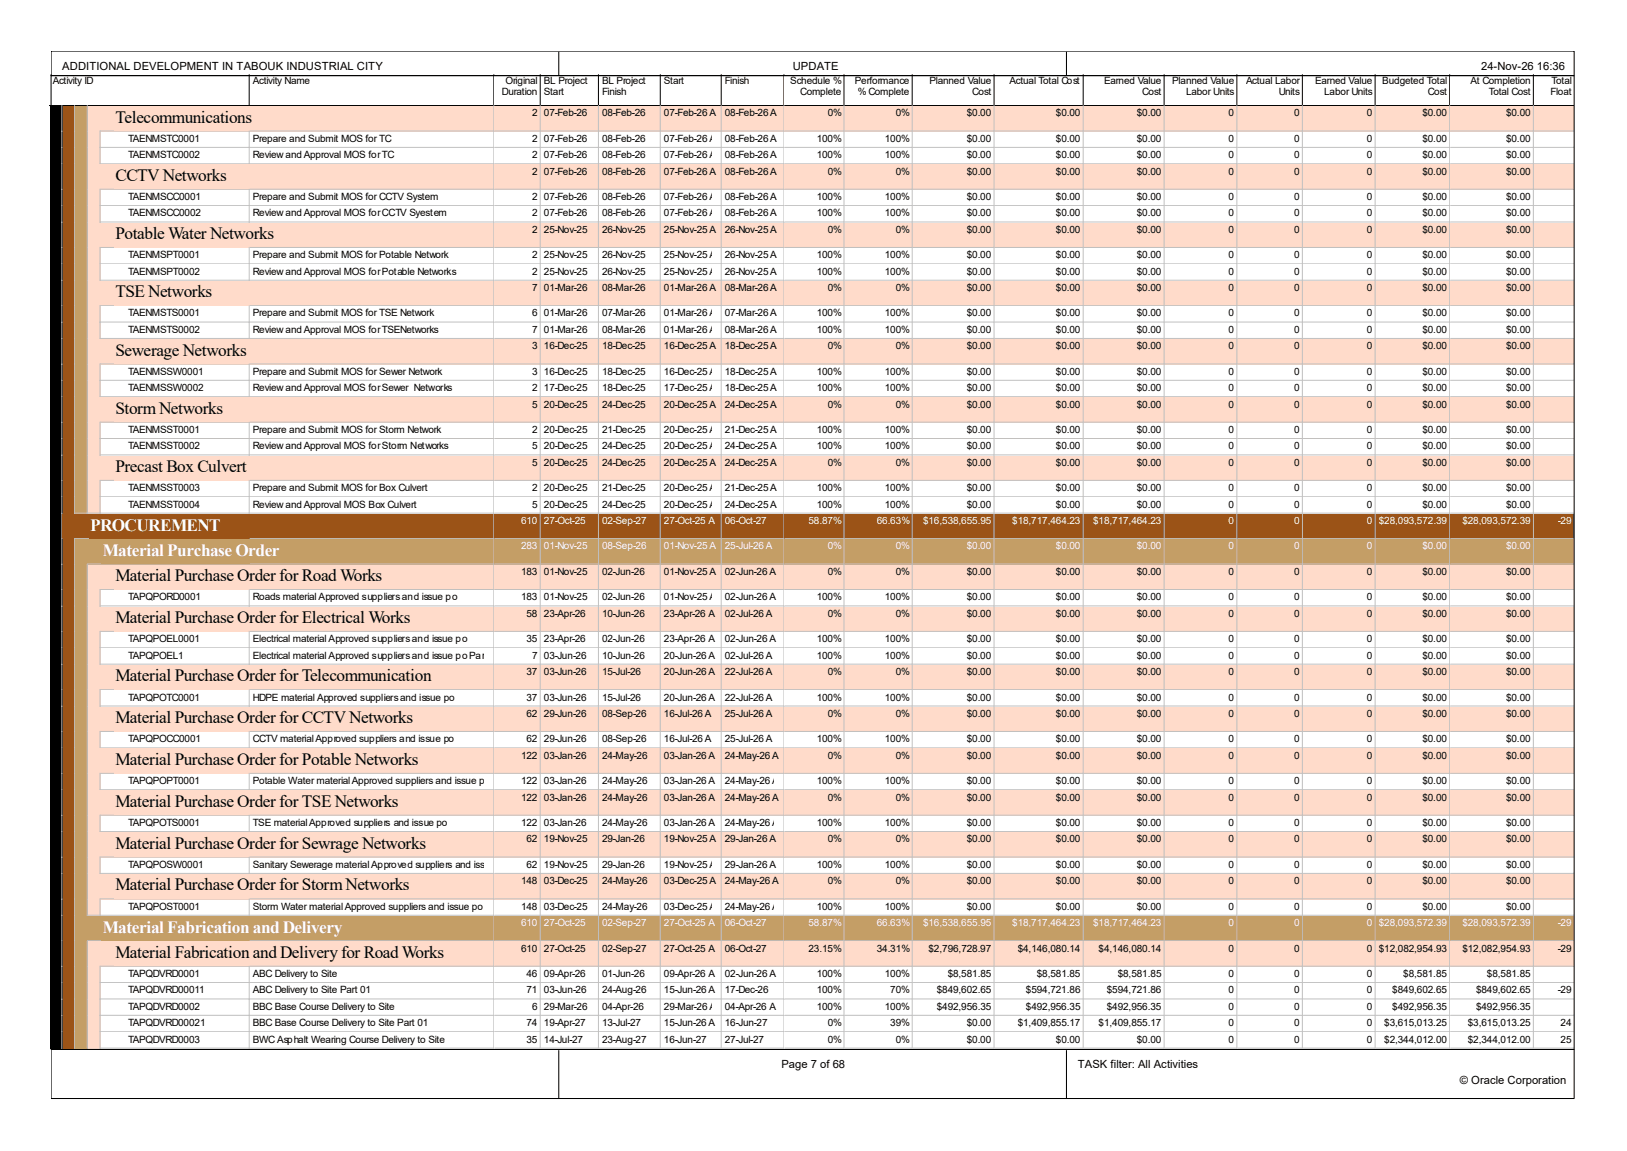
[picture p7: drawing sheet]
<svg xmlns="http://www.w3.org/2000/svg" width="420mm" height="297mm" viewBox="0 0 420 297" stroke-linecap="round" stroke-linejoin="round" font-family="sans-serif">
<defs><g id="words">
<g font-size="4.5">
<text x="29.8" y="31.6">Telecommunications</text>
<text x="29.8" y="46.7">CCTV Networks</text>
<text x="29.8" y="61.7">Potable Water Networks</text>
<text x="29.8" y="76.7">TSE Networks</text>
<text x="29.8" y="91.7">Sewerage Networks</text>
<text x="29.8" y="106.8">Storm Networks</text>
<text x="29.8" y="121.8">Precast Box Culvert</text>
<text x="29.8" y="149.9">Material Purchase Order for Road Works</text>
<text x="29.8" y="160.8">Material Purchase Order for Electrical Works</text>
<text x="29.8" y="175.8">Material Purchase Order for Telecommunication</text>
<text x="29.8" y="186.6">Material Purchase Order for CCTV Networks</text>
<text x="29.8" y="197.4">Material Purchase Order for Potable Networks</text>
<text x="29.8" y="208.2">Material Purchase Order for TSE Networks</text>
<text x="29.8" y="219">Material Purchase Order for Sewrage Networks</text>
<text x="29.8" y="229.8">Material Purchase Order for Storm Networks</text>
<text x="29.8" y="247.1">Material Fabrication and Delivery for Road Works</text>
</g>
<g font-size="4.5" fill="#fff">
<text x="23.2" y="136.9">PROCUREMENT</text>
<text x="26.5" y="143.5">Material Purchase Order</text>
<text x="26.5" y="240.7">Material Fabrication and Delivery</text>
</g>
<g font-size="2.9">
<text x="16.1" y="17.9">ADDITIONAL DEVELOPMENT IN TABOUK INDUSTRIAL CITY</text>
<text x="204.6" y="17.9">UPDATE</text>
<text x="382.4" y="17.9">24-Nov-26 16:36</text>
<text x="201.7" y="275.5">Page 7 of 68</text>
<text x="278.2" y="275.5">TASK filter: All Activities</text>
<text x="376.8" y="279.8">© Oracle Corporation</text>
</g>
<g font-size="2.6">
<text x="13.6" y="21.8">Activity ID</text>
<text x="65.3" y="21.8">Activity Name</text>
<text x="130.5" y="21.8">Original</text>
<text x="140.4" y="21.8">BL Project</text>
<text x="155.4" y="21.8">BL Project</text>
<text x="171.4" y="21.8">Start</text>
<text x="187.1" y="21.8">Finish</text>
<text x="204" y="21.8">Schedule %</text>
<text x="220.7" y="21.8">Performance</text>
<text x="239.9" y="21.8">Planned Value</text>
<text x="260.6" y="21.8">Actual Total Cost</text>
<text x="285" y="21.8">Earned Value</text>
<text x="302.6" y="21.8">Planned Value</text>
<text x="321.6" y="21.8">Actual Labor</text>
<text x="339.5" y="21.8">Earned Value</text>
<text x="356.8" y="21.8">Budgeted Total</text>
<text x="379.6" y="21.8">At Completion</text>
<text x="400.5" y="21.8">Total</text>
<text x="129.6" y="24.6">Duration</text>
<text x="140.4" y="24.6">Start</text>
<text x="155.4" y="24.6">Finish</text>
<text x="206.6" y="24.6">Complete</text>
<text x="221.4" y="24.6">% Complete</text>
<text x="251" y="24.6">Cost</text>
<text x="294.9" y="24.6">Cost</text>
<text x="306.2" y="24.6">Labor Units</text>
<text x="330.1" y="24.6">Units</text>
<text x="341.8" y="24.6">Labor Units</text>
<text x="368.6" y="24.6">Cost</text>
<text x="384.3" y="24.6">Total Cost</text>
<text x="400.3" y="24.6">Float</text>
<text x="137.3" y="30">2</text>
<text x="140.4" y="30">07-Feb-26</text>
<text x="155.4" y="30">08-Feb-26</text>
<text x="171.4" y="30">07-Feb-26 A</text>
<text x="187.1" y="30">08-Feb-26 A</text>
<text x="213.7" y="30">0%</text>
<text x="231.3" y="30">0%</text>
<text x="249.6" y="30">$0.00</text>
<text x="272.6" y="30">$0.00</text>
<text x="293.5" y="30">$0.00</text>
<text x="317.2" y="30">0</text>
<text x="334.1" y="30">0</text>
<text x="352.8" y="30">0</text>
<text x="367.2" y="30">$0.00</text>
<text x="388.8" y="30">$0.00</text>
<text x="33.1" y="36.6">TAENMSTC0001</text>
<text x="33.1" y="40.9">TAENMSTC0002</text>
<text x="65.3" y="36.6">Prepare and Submit MOS for TC</text>
<text x="65.3" y="40.9">Review and Approval MOS for TC</text>
<text x="137.3" y="36.6">2</text>
<text x="137.3" y="40.9">2</text>
<text x="140.4" y="36.6">07-Feb-26</text>
<text x="140.4" y="40.9">07-Feb-26</text>
<text x="155.4" y="36.6">08-Feb-26</text>
<text x="155.4" y="40.9">08-Feb-26</text>
<text x="171.4" y="36.6">07-Feb-26 A</text>
<text x="171.4" y="40.9">07-Feb-26 A</text>
<text x="187.1" y="36.6">08-Feb-26 A</text>
<text x="187.1" y="40.9">08-Feb-26 A</text>
<text x="210.8" y="36.6">100%</text>
<text x="210.8" y="40.9">100%</text>
<text x="228.4" y="36.6">100%</text>
<text x="228.4" y="40.9">100%</text>
<text x="249.6" y="36.6">$0.00</text>
<text x="249.6" y="40.9">$0.00</text>
<text x="272.6" y="36.6">$0.00</text>
<text x="272.6" y="40.9">$0.00</text>
<text x="293.5" y="36.6">$0.00</text>
<text x="293.5" y="40.9">$0.00</text>
<text x="317.2" y="36.6">0</text>
<text x="317.2" y="40.9">0</text>
<text x="334.1" y="36.6">0</text>
<text x="334.1" y="40.9">0</text>
<text x="352.8" y="36.6">0</text>
<text x="352.8" y="40.9">0</text>
<text x="367.2" y="36.6">$0.00</text>
<text x="367.2" y="40.9">$0.00</text>
<text x="388.8" y="36.6">$0.00</text>
<text x="388.8" y="40.9">$0.00</text>
<text x="137.3" y="45">2</text>
<text x="140.4" y="45">07-Feb-26</text>
<text x="155.4" y="45">08-Feb-26</text>
<text x="171.4" y="45">07-Feb-26 A</text>
<text x="187.1" y="45">08-Feb-26 A</text>
<text x="213.7" y="45">0%</text>
<text x="231.3" y="45">0%</text>
<text x="249.6" y="45">$0.00</text>
<text x="272.6" y="45">$0.00</text>
<text x="293.5" y="45">$0.00</text>
<text x="317.2" y="45">0</text>
<text x="334.1" y="45">0</text>
<text x="352.8" y="45">0</text>
<text x="367.2" y="45">$0.00</text>
<text x="388.8" y="45">$0.00</text>
<text x="33.1" y="51.6">TAENMSCC0001</text>
<text x="65.3" y="51.6">Prepare and Submit MOS for CCTV System</text>
<text x="137.3" y="51.6">2</text>
<text x="140.4" y="51.6">07-Feb-26</text>
<text x="155.4" y="51.6">08-Feb-26</text>
<text x="171.4" y="51.6">07-Feb-26 A</text>
<text x="187.1" y="51.6">08-Feb-26 A</text>
<text x="210.8" y="51.6">100%</text>
<text x="228.4" y="51.6">100%</text>
<text x="249.6" y="51.6">$0.00</text>
<text x="272.6" y="51.6">$0.00</text>
<text x="293.5" y="51.6">$0.00</text>
<text x="317.2" y="51.6">0</text>
<text x="334.1" y="51.6">0</text>
<text x="352.8" y="51.6">0</text>
<text x="367.2" y="51.6">$0.00</text>
<text x="388.8" y="51.6">$0.00</text>
<text x="33.1" y="55.8">TAENMSCC0002</text>
<text x="65.3" y="55.8">Review and Approval MOS for CCTV Syestem</text>
<text x="137.3" y="55.8">2</text>
<text x="140.4" y="55.8">07-Feb-26</text>
<text x="155.4" y="55.8">08-Feb-26</text>
<text x="171.4" y="55.8">07-Feb-26 A</text>
<text x="187.1" y="55.8">08-Feb-26 A</text>
<text x="210.8" y="55.8">100%</text>
<text x="228.4" y="55.8">100%</text>
<text x="249.6" y="55.8">$0.00</text>
<text x="272.6" y="55.8">$0.00</text>
<text x="293.5" y="55.8">$0.00</text>
<text x="317.2" y="55.8">0</text>
<text x="334.1" y="55.8">0</text>
<text x="352.8" y="55.8">0</text>
<text x="367.2" y="55.8">$0.00</text>
<text x="388.8" y="55.8">$0.00</text>
<text x="137.3" y="60.1">2</text>
<text x="140.4" y="60.1">25-Nov-25</text>
<text x="155.4" y="60.1">26-Nov-25</text>
<text x="171.4" y="60.1">25-Nov-25 A</text>
<text x="187.1" y="60.1">26-Nov-25 A</text>
<text x="213.7" y="60.1">0%</text>
<text x="231.3" y="60.1">0%</text>
<text x="249.6" y="60.1">$0.00</text>
<text x="272.6" y="60.1">$0.00</text>
<text x="293.5" y="60.1">$0.00</text>
<text x="317.2" y="60.1">0</text>
<text x="334.1" y="60.1">0</text>
<text x="352.8" y="60.1">0</text>
<text x="367.2" y="60.1">$0.00</text>
<text x="388.8" y="60.1">$0.00</text>
<text x="33.1" y="66.7">TAENMSPT0001</text>
<text x="33.1" y="70.9">TAENMSPT0002</text>
<text x="65.3" y="66.7">Prepare and Submit MOS for Potable Network</text>
<text x="65.3" y="70.9">Review and Approval MOS for Potable Networks</text>
<text x="137.3" y="66.7">2</text>
<text x="137.3" y="70.9">2</text>
<text x="140.4" y="66.7">25-Nov-25</text>
<text x="140.4" y="70.9">25-Nov-25</text>
<text x="155.4" y="66.7">26-Nov-25</text>
<text x="155.4" y="70.9">26-Nov-25</text>
<text x="171.4" y="66.7">25-Nov-25 A</text>
<text x="171.4" y="70.9">25-Nov-25 A</text>
<text x="187.1" y="66.7">26-Nov-25 A</text>
<text x="187.1" y="70.9">26-Nov-25 A</text>
<text x="210.8" y="66.7">100%</text>
<text x="210.8" y="70.9">100%</text>
<text x="228.4" y="66.7">100%</text>
<text x="228.4" y="70.9">100%</text>
<text x="249.6" y="66.7">$0.00</text>
<text x="249.6" y="70.9">$0.00</text>
<text x="272.6" y="66.7">$0.00</text>
<text x="272.6" y="70.9">$0.00</text>
<text x="293.5" y="66.7">$0.00</text>
<text x="293.5" y="70.9">$0.00</text>
<text x="317.2" y="66.7">0</text>
<text x="317.2" y="70.9">0</text>
<text x="334.1" y="66.7">0</text>
<text x="334.1" y="70.9">0</text>
<text x="352.8" y="66.7">0</text>
<text x="352.8" y="70.9">0</text>
<text x="367.2" y="66.7">$0.00</text>
<text x="367.2" y="70.9">$0.00</text>
<text x="388.8" y="66.7">$0.00</text>
<text x="388.8" y="70.9">$0.00</text>
<text x="137.3" y="75.1">7</text>
<text x="140.4" y="75.1">01-Mar-26</text>
<text x="155.4" y="75.1">08-Mar-26</text>
<text x="171.4" y="75.1">01-Mar-26 A</text>
<text x="187.1" y="75.1">08-Mar-26 A</text>
<text x="213.7" y="75.1">0%</text>
<text x="231.3" y="75.1">0%</text>
<text x="249.6" y="75.1">$0.00</text>
<text x="272.6" y="75.1">$0.00</text>
<text x="293.5" y="75.1">$0.00</text>
<text x="317.2" y="75.1">0</text>
<text x="334.1" y="75.1">0</text>
<text x="352.8" y="75.1">0</text>
<text x="367.2" y="75.1">$0.00</text>
<text x="388.8" y="75.1">$0.00</text>
<text x="33.1" y="81.7">TAENMSTS0001</text>
<text x="65.3" y="81.7">Prepare and Submit MOS for TSE Network</text>
<text x="137.3" y="81.7">6</text>
<text x="140.4" y="81.7">01-Mar-26</text>
<text x="155.4" y="81.7">07-Mar-26</text>
<text x="171.4" y="81.7">01-Mar-26 A</text>
<text x="187.1" y="81.7">07-Mar-26 A</text>
<text x="210.8" y="81.7">100%</text>
<text x="228.4" y="81.7">100%</text>
<text x="249.6" y="81.7">$0.00</text>
<text x="272.6" y="81.7">$0.00</text>
<text x="293.5" y="81.7">$0.00</text>
<text x="317.2" y="81.7">0</text>
<text x="334.1" y="81.7">0</text>
<text x="352.8" y="81.7">0</text>
<text x="367.2" y="81.7">$0.00</text>
<text x="388.8" y="81.7">$0.00</text>
<text x="33.1" y="85.9">TAENMSTS0002</text>
<text x="65.3" y="85.9">Review and Approval MOS for TSENetworks</text>
<text x="137.3" y="85.9">7</text>
<text x="140.4" y="85.9">01-Mar-26</text>
<text x="155.4" y="85.9">08-Mar-26</text>
<text x="171.4" y="85.9">01-Mar-26 A</text>
<text x="187.1" y="85.9">08-Mar-26 A</text>
<text x="210.8" y="85.9">100%</text>
<text x="228.4" y="85.9">100%</text>
<text x="249.6" y="85.9">$0.00</text>
<text x="272.6" y="85.9">$0.00</text>
<text x="293.5" y="85.9">$0.00</text>
<text x="317.2" y="85.9">0</text>
<text x="334.1" y="85.9">0</text>
<text x="352.8" y="85.9">0</text>
<text x="367.2" y="85.9">$0.00</text>
<text x="388.8" y="85.9">$0.00</text>
<text x="137.3" y="90.1">3</text>
<text x="140.4" y="90.1">16-Dec-25</text>
<text x="155.4" y="90.1">18-Dec-25</text>
<text x="171.4" y="90.1">16-Dec-25 A</text>
<text x="187.1" y="90.1">18-Dec-25 A</text>
<text x="213.7" y="90.1">0%</text>
<text x="231.3" y="90.1">0%</text>
<text x="249.6" y="90.1">$0.00</text>
<text x="272.6" y="90.1">$0.00</text>
<text x="293.5" y="90.1">$0.00</text>
<text x="317.2" y="90.1">0</text>
<text x="334.1" y="90.1">0</text>
<text x="352.8" y="90.1">0</text>
<text x="367.2" y="90.1">$0.00</text>
<text x="388.8" y="90.1">$0.00</text>
<text x="33.1" y="96.7">TAENMSSW0001</text>
<text x="33.1" y="100.9">TAENMSSW0002</text>
<text x="65.3" y="96.7">Prepare and Submit MOS for Sewer Network</text>
<text x="65.3" y="100.9">Review and Approval MOS for Sewer Networks</text>
<text x="137.3" y="96.7">3</text>
<text x="137.3" y="100.9">2</text>
<text x="140.4" y="96.7">16-Dec-25</text>
<text x="140.4" y="100.9">17-Dec-25</text>
<text x="155.4" y="96.7">18-Dec-25</text>
<text x="155.4" y="100.9">18-Dec-25</text>
<text x="171.4" y="96.7">16-Dec-25 A</text>
<text x="171.4" y="100.9">17-Dec-25 A</text>
<text x="187.1" y="96.7">18-Dec-25 A</text>
<text x="187.1" y="100.9">18-Dec-25 A</text>
<text x="210.8" y="96.7">100%</text>
<text x="210.8" y="100.9">100%</text>
<text x="228.4" y="96.7">100%</text>
<text x="228.4" y="100.9">100%</text>
<text x="249.6" y="96.7">$0.00</text>
<text x="249.6" y="100.9">$0.00</text>
<text x="272.6" y="96.7">$0.00</text>
<text x="272.6" y="100.9">$0.00</text>
<text x="293.5" y="96.7">$0.00</text>
<text x="293.5" y="100.9">$0.00</text>
<text x="317.2" y="96.7">0</text>
<text x="317.2" y="100.9">0</text>
<text x="334.1" y="96.7">0</text>
<text x="334.1" y="100.9">0</text>
<text x="352.8" y="96.7">0</text>
<text x="352.8" y="100.9">0</text>
<text x="367.2" y="96.7">$0.00</text>
<text x="367.2" y="100.9">$0.00</text>
<text x="388.8" y="96.7">$0.00</text>
<text x="388.8" y="100.9">$0.00</text>
<text x="137.3" y="105.2">5</text>
<text x="140.4" y="105.2">20-Dec-25</text>
<text x="155.4" y="105.2">24-Dec-25</text>
<text x="171.4" y="105.2">20-Dec-25 A</text>
<text x="187.1" y="105.2">24-Dec-25 A</text>
<text x="213.7" y="105.2">0%</text>
<text x="231.3" y="105.2">0%</text>
<text x="249.6" y="105.2">$0.00</text>
<text x="272.6" y="105.2">$0.00</text>
<text x="293.5" y="105.2">$0.00</text>
<text x="317.2" y="105.2">0</text>
<text x="334.1" y="105.2">0</text>
<text x="352.8" y="105.2">0</text>
<text x="367.2" y="105.2">$0.00</text>
<text x="388.8" y="105.2">$0.00</text>
<text x="33.1" y="111.7">TAENMSST0001</text>
<text x="65.3" y="111.7">Prepare and Submit MOS for Storm Network</text>
<text x="137.3" y="111.7">2</text>
<text x="140.4" y="111.7">20-Dec-25</text>
<text x="155.4" y="111.7">21-Dec-25</text>
<text x="171.4" y="111.7">20-Dec-25 A</text>
<text x="187.1" y="111.7">21-Dec-25 A</text>
<text x="210.8" y="111.7">100%</text>
<text x="228.4" y="111.7">100%</text>
<text x="249.6" y="111.7">$0.00</text>
<text x="272.6" y="111.7">$0.00</text>
<text x="293.5" y="111.7">$0.00</text>
<text x="317.2" y="111.7">0</text>
<text x="334.1" y="111.7">0</text>
<text x="352.8" y="111.7">0</text>
<text x="367.2" y="111.7">$0.00</text>
<text x="388.8" y="111.7">$0.00</text>
<text x="33.1" y="116">TAENMSST0002</text>
<text x="65.3" y="116">Review and Approval MOS for Storm Networks</text>
<text x="137.3" y="116">5</text>
<text x="140.4" y="116">20-Dec-25</text>
<text x="155.4" y="116">24-Dec-25</text>
<text x="171.4" y="116">20-Dec-25 A</text>
<text x="187.1" y="116">24-Dec-25 A</text>
<text x="210.8" y="116">100%</text>
<text x="228.4" y="116">100%</text>
<text x="249.6" y="116">$0.00</text>
<text x="272.6" y="116">$0.00</text>
<text x="293.5" y="116">$0.00</text>
<text x="317.2" y="116">0</text>
<text x="334.1" y="116">0</text>
<text x="352.8" y="116">0</text>
<text x="367.2" y="116">$0.00</text>
<text x="388.8" y="116">$0.00</text>
<text x="137.3" y="120.2">5</text>
<text x="140.4" y="120.2">20-Dec-25</text>
<text x="155.4" y="120.2">24-Dec-25</text>
<text x="171.4" y="120.2">20-Dec-25 A</text>
<text x="187.1" y="120.2">24-Dec-25 A</text>
<text x="213.7" y="120.2">0%</text>
<text x="231.3" y="120.2">0%</text>
<text x="249.6" y="120.2">$0.00</text>
<text x="272.6" y="120.2">$0.00</text>
<text x="293.5" y="120.2">$0.00</text>
<text x="317.2" y="120.2">0</text>
<text x="334.1" y="120.2">0</text>
<text x="352.8" y="120.2">0</text>
<text x="367.2" y="120.2">$0.00</text>
<text x="388.8" y="120.2">$0.00</text>
<text x="33.1" y="126.7">TAENMSST0003</text>
<text x="33.1" y="131">TAENMSST0004</text>
<text x="65.3" y="126.7">Prepare and Submit MOS for Box Culvert</text>
<text x="65.3" y="131">Review and Approval MOS Box Culvert</text>
<text x="137.3" y="126.7">2</text>
<text x="137.3" y="131">5</text>
<text x="140.4" y="126.7">20-Dec-25</text>
<text x="140.4" y="131">20-Dec-25</text>
<text x="155.4" y="126.7">21-Dec-25</text>
<text x="155.4" y="131">24-Dec-25</text>
<text x="171.4" y="126.7">20-Dec-25 A</text>
<text x="171.4" y="131">20-Dec-25 A</text>
<text x="187.1" y="126.7">21-Dec-25 A</text>
<text x="187.1" y="131">24-Dec-25 A</text>
<text x="210.8" y="126.7">100%</text>
<text x="210.8" y="131">100%</text>
<text x="228.4" y="126.7">100%</text>
<text x="228.4" y="131">100%</text>
<text x="249.6" y="126.7">$0.00</text>
<text x="249.6" y="131">$0.00</text>
<text x="272.6" y="126.7">$0.00</text>
<text x="272.6" y="131">$0.00</text>
<text x="293.5" y="126.7">$0.00</text>
<text x="293.5" y="131">$0.00</text>
<text x="317.2" y="126.7">0</text>
<text x="317.2" y="131">0</text>
<text x="334.1" y="126.7">0</text>
<text x="334.1" y="131">0</text>
<text x="352.8" y="126.7">0</text>
<text x="352.8" y="131">0</text>
<text x="367.2" y="126.7">$0.00</text>
<text x="367.2" y="131">$0.00</text>
<text x="388.8" y="126.7">$0.00</text>
<text x="388.8" y="131">$0.00</text>
<text x="134.5" y="148.3">183</text>
<text x="140.4" y="148.3">01-Nov-25</text>
<text x="155.4" y="148.3">02-Jun-26</text>
<text x="171.4" y="148.3">01-Nov-25 A</text>
<text x="187.1" y="148.3">02-Jun-26 A</text>
<text x="213.7" y="148.3">0%</text>
<text x="231.3" y="148.3">0%</text>
<text x="249.6" y="148.3">$0.00</text>
<text x="272.6" y="148.3">$0.00</text>
<text x="293.5" y="148.3">$0.00</text>
<text x="317.2" y="148.3">0</text>
<text x="334.1" y="148.3">0</text>
<text x="352.8" y="148.3">0</text>
<text x="367.2" y="148.3">$0.00</text>
<text x="388.8" y="148.3">$0.00</text>
<text x="33.1" y="154.9">TAPQPORD0001</text>
<text x="65.3" y="154.9">Roads material Approved suppliers and issue po</text>
<text x="134.5" y="154.9">183</text>
<text x="140.4" y="154.9">01-Nov-25</text>
<text x="155.4" y="154.9">02-Jun-26</text>
<text x="171.4" y="154.9">01-Nov-25 A</text>
<text x="187.1" y="154.9">02-Jun-26 A</text>
<text x="210.8" y="154.9">100%</text>
<text x="228.4" y="154.9">100%</text>
<text x="249.6" y="154.9">$0.00</text>
<text x="272.6" y="154.9">$0.00</text>
<text x="293.5" y="154.9">$0.00</text>
<text x="317.2" y="154.9">0</text>
<text x="334.1" y="154.9">0</text>
<text x="352.8" y="154.9">0</text>
<text x="367.2" y="154.9">$0.00</text>
<text x="388.8" y="154.9">$0.00</text>
<text x="135.9" y="159.2">58</text>
<text x="140.4" y="159.2">23-Apr-26</text>
<text x="155.4" y="159.2">10-Jun-26</text>
<text x="171.4" y="159.2">23-Apr-26 A</text>
<text x="187.1" y="159.2">02-Jul-26 A</text>
<text x="213.7" y="159.2">0%</text>
<text x="231.3" y="159.2">0%</text>
<text x="249.6" y="159.2">$0.00</text>
<text x="272.6" y="159.2">$0.00</text>
<text x="293.5" y="159.2">$0.00</text>
<text x="317.2" y="159.2">0</text>
<text x="334.1" y="159.2">0</text>
<text x="352.8" y="159.2">0</text>
<text x="367.2" y="159.2">$0.00</text>
<text x="388.8" y="159.2">$0.00</text>
<text x="33.1" y="165.7">TAPQPOEL0001</text>
<text x="65.3" y="165.7">Electrical material Approved suppliers and issue po</text>
<text x="135.9" y="165.7">35</text>
<text x="140.4" y="165.7">23-Apr-26</text>
<text x="155.4" y="165.7">02-Jun-26</text>
<text x="171.4" y="165.7">23-Apr-26 A</text>
<text x="187.1" y="165.7">02-Jun-26 A</text>
<text x="210.8" y="165.7">100%</text>
<text x="228.4" y="165.7">100%</text>
<text x="249.6" y="165.7">$0.00</text>
<text x="272.6" y="165.7">$0.00</text>
<text x="293.5" y="165.7">$0.00</text>
<text x="317.2" y="165.7">0</text>
<text x="334.1" y="165.7">0</text>
<text x="352.8" y="165.7">0</text>
<text x="367.2" y="165.7">$0.00</text>
<text x="388.8" y="165.7">$0.00</text>
<text x="33.1" y="170">TAPQPOEL1</text>
<text x="65.3" y="170">Electrical material Approved suppliers and issue po Part 01</text>
<text x="137.3" y="170">7</text>
<text x="140.4" y="170">03-Jun-26</text>
<text x="155.4" y="170">10-Jun-26</text>
<text x="171.4" y="170">20-Jun-26 A</text>
<text x="187.1" y="170">02-Jul-26 A</text>
<text x="210.8" y="170">100%</text>
<text x="228.4" y="170">100%</text>
<text x="249.6" y="170">$0.00</text>
<text x="272.6" y="170">$0.00</text>
<text x="293.5" y="170">$0.00</text>
<text x="317.2" y="170">0</text>
<text x="334.1" y="170">0</text>
<text x="352.8" y="170">0</text>
<text x="367.2" y="170">$0.00</text>
<text x="388.8" y="170">$0.00</text>
<text x="135.9" y="174.2">37</text>
<text x="140.4" y="174.2">03-Jun-26</text>
<text x="155.4" y="174.2">15-Jul-26</text>
<text x="171.4" y="174.2">20-Jun-26 A</text>
<text x="187.1" y="174.2">22-Jul-26 A</text>
<text x="213.7" y="174.2">0%</text>
<text x="231.3" y="174.2">0%</text>
<text x="249.6" y="174.2">$0.00</text>
<text x="272.6" y="174.2">$0.00</text>
<text x="293.5" y="174.2">$0.00</text>
<text x="317.2" y="174.2">0</text>
<text x="334.1" y="174.2">0</text>
<text x="352.8" y="174.2">0</text>
<text x="367.2" y="174.2">$0.00</text>
<text x="388.8" y="174.2">$0.00</text>
<text x="33.1" y="180.8">TAPQPOTC0001</text>
<text x="65.3" y="180.8">HDPE material Approved suppliers and issue po</text>
<text x="135.9" y="180.8">37</text>
<text x="135.9" y="185">62</text>
<text x="140.4" y="180.8">03-Jun-26</text>
<text x="140.4" y="185">29-Jun-26</text>
<text x="155.4" y="180.8">15-Jul-26</text>
<text x="155.4" y="185">08-Sep-26</text>
<text x="171.4" y="180.8">20-Jun-26 A</text>
<text x="171.4" y="185">16-Jul-26 A</text>
<text x="187.1" y="180.8">22-Jul-26 A</text>
<text x="187.1" y="185">25-Jul-26 A</text>
<text x="210.8" y="180.8">100%</text>
<text x="213.7" y="185">0%</text>
<text x="228.4" y="180.8">100%</text>
<text x="231.3" y="185">0%</text>
<text x="249.6" y="180.8">$0.00</text>
<text x="249.6" y="185">$0.00</text>
<text x="272.6" y="180.8">$0.00</text>
<text x="272.6" y="185">$0.00</text>
<text x="293.5" y="180.8">$0.00</text>
<text x="293.5" y="185">$0.00</text>
<text x="317.2" y="180.8">0</text>
<text x="317.2" y="185">0</text>
<text x="334.1" y="180.8">0</text>
<text x="334.1" y="185">0</text>
<text x="352.8" y="180.8">0</text>
<text x="352.8" y="185">0</text>
<text x="367.2" y="180.8">$0.00</text>
<text x="367.2" y="185">$0.00</text>
<text x="388.8" y="180.8">$0.00</text>
<text x="388.8" y="185">$0.00</text>
<text x="33.1" y="191.6">TAPQPOCC0001</text>
<text x="65.3" y="191.6">CCTV material Approved suppliers and issue po</text>
<text x="135.9" y="191.6">62</text>
<text x="140.4" y="191.6">29-Jun-26</text>
<text x="155.4" y="191.6">08-Sep-26</text>
<text x="171.4" y="191.6">16-Jul-26 A</text>
<text x="187.1" y="191.6">25-Jul-26 A</text>
<text x="210.8" y="191.6">100%</text>
<text x="228.4" y="191.6">100%</text>
<text x="249.6" y="191.6">$0.00</text>
<text x="272.6" y="191.6">$0.00</text>
<text x="293.5" y="191.6">$0.00</text>
<text x="317.2" y="191.6">0</text>
<text x="334.1" y="191.6">0</text>
<text x="352.8" y="191.6">0</text>
<text x="367.2" y="191.6">$0.00</text>
<text x="388.8" y="191.6">$0.00</text>
<text x="134.5" y="195.8">122</text>
<text x="140.4" y="195.8">03-Jan-26</text>
<text x="155.4" y="195.8">24-May-26</text>
<text x="171.4" y="195.8">03-Jan-26 A</text>
<text x="187.1" y="195.8">24-May-26 A</text>
<text x="213.7" y="195.8">0%</text>
<text x="231.3" y="195.8">0%</text>
<text x="249.6" y="195.8">$0.00</text>
<text x="272.6" y="195.8">$0.00</text>
<text x="293.5" y="195.8">$0.00</text>
<text x="317.2" y="195.8">0</text>
<text x="334.1" y="195.8">0</text>
<text x="352.8" y="195.8">0</text>
<text x="367.2" y="195.8">$0.00</text>
<text x="388.8" y="195.8">$0.00</text>
<text x="33.1" y="202.4">TAPQPOPT0001</text>
<text x="65.3" y="202.4">Potable Water material Approved suppliers and issue po</text>
<text x="134.5" y="202.4">122</text>
<text x="140.4" y="202.4">03-Jan-26</text>
<text x="155.4" y="202.4">24-May-26</text>
<text x="171.4" y="202.4">03-Jan-26 A</text>
<text x="187.1" y="202.4">24-May-26 A</text>
<text x="210.8" y="202.4">100%</text>
<text x="228.4" y="202.4">100%</text>
<text x="249.6" y="202.4">$0.00</text>
<text x="272.6" y="202.4">$0.00</text>
<text x="293.5" y="202.4">$0.00</text>
<text x="317.2" y="202.4">0</text>
<text x="334.1" y="202.4">0</text>
<text x="352.8" y="202.4">0</text>
<text x="367.2" y="202.4">$0.00</text>
<text x="388.8" y="202.4">$0.00</text>
<text x="134.5" y="206.6">122</text>
<text x="140.4" y="206.6">03-Jan-26</text>
<text x="155.4" y="206.6">24-May-26</text>
<text x="171.4" y="206.6">03-Jan-26 A</text>
<text x="187.1" y="206.6">24-May-26 A</text>
<text x="213.7" y="206.6">0%</text>
<text x="231.3" y="206.6">0%</text>
<text x="249.6" y="206.6">$0.00</text>
<text x="272.6" y="206.6">$0.00</text>
<text x="293.5" y="206.6">$0.00</text>
<text x="317.2" y="206.6">0</text>
<text x="334.1" y="206.6">0</text>
<text x="352.8" y="206.6">0</text>
<text x="367.2" y="206.6">$0.00</text>
<text x="388.8" y="206.6">$0.00</text>
<text x="33.1" y="213.1">TAPQPOTS0001</text>
<text x="65.3" y="213.1">TSE material Approved suppliers and issue po</text>
<text x="134.5" y="213.1">122</text>
<text x="140.4" y="213.1">03-Jan-26</text>
<text x="155.4" y="213.1">24-May-26</text>
<text x="171.4" y="213.1">03-Jan-26 A</text>
<text x="187.1" y="213.1">24-May-26 A</text>
<text x="210.8" y="213.1">100%</text>
<text x="228.4" y="213.1">100%</text>
<text x="249.6" y="213.1">$0.00</text>
<text x="272.6" y="213.1">$0.00</text>
<text x="293.5" y="213.1">$0.00</text>
<text x="317.2" y="213.1">0</text>
<text x="334.1" y="213.1">0</text>
<text x="352.8" y="213.1">0</text>
<text x="367.2" y="213.1">$0.00</text>
<text x="388.8" y="213.1">$0.00</text>
<text x="135.9" y="217.4">62</text>
<text x="140.4" y="217.4">19-Nov-25</text>
<text x="155.4" y="217.4">29-Jan-26</text>
<text x="171.4" y="217.4">19-Nov-25 A</text>
<text x="187.1" y="217.4">29-Jan-26 A</text>
<text x="213.7" y="217.4">0%</text>
<text x="231.3" y="217.4">0%</text>
<text x="249.6" y="217.4">$0.00</text>
<text x="272.6" y="217.4">$0.00</text>
<text x="293.5" y="217.4">$0.00</text>
<text x="317.2" y="217.4">0</text>
<text x="334.1" y="217.4">0</text>
<text x="352.8" y="217.4">0</text>
<text x="367.2" y="217.4">$0.00</text>
<text x="388.8" y="217.4">$0.00</text>
<text x="33.1" y="223.9">TAPQPOSW0001</text>
<text x="65.3" y="223.9">Sanitary Sewerage material Approved suppliers and issue po</text>
<text x="135.9" y="223.9">62</text>
<text x="140.4" y="223.9">19-Nov-25</text>
<text x="155.4" y="223.9">29-Jan-26</text>
<text x="171.4" y="223.9">19-Nov-25 A</text>
<text x="187.1" y="223.9">29-Jan-26 A</text>
<text x="210.8" y="223.9">100%</text>
<text x="228.4" y="223.9">100%</text>
<text x="249.6" y="223.9">$0.00</text>
<text x="272.6" y="223.9">$0.00</text>
<text x="293.5" y="223.9">$0.00</text>
<text x="317.2" y="223.9">0</text>
<text x="334.1" y="223.9">0</text>
<text x="352.8" y="223.9">0</text>
<text x="367.2" y="223.9">$0.00</text>
<text x="388.8" y="223.9">$0.00</text>
<text x="134.5" y="228.2">148</text>
<text x="140.4" y="228.2">03-Dec-25</text>
<text x="155.4" y="228.2">24-May-26</text>
<text x="171.4" y="228.2">03-Dec-25 A</text>
<text x="187.1" y="228.2">24-May-26 A</text>
<text x="213.7" y="228.2">0%</text>
<text x="231.3" y="228.2">0%</text>
<text x="249.6" y="228.2">$0.00</text>
<text x="272.6" y="228.2">$0.00</text>
<text x="293.5" y="228.2">$0.00</text>
<text x="317.2" y="228.2">0</text>
<text x="334.1" y="228.2">0</text>
<text x="352.8" y="228.2">0</text>
<text x="367.2" y="228.2">$0.00</text>
<text x="388.8" y="228.2">$0.00</text>
<text x="33.1" y="234.7">TAPQPOST0001</text>
<text x="65.3" y="234.7">Storm Water material Approved suppliers and issue po</text>
<text x="134.5" y="234.7">148</text>
<text x="140.4" y="234.7">03-Dec-25</text>
<text x="155.4" y="234.7">24-May-26</text>
<text x="171.4" y="234.7">03-Dec-25 A</text>
<text x="187.1" y="234.7">24-May-26 A</text>
<text x="210.8" y="234.7">100%</text>
<text x="228.4" y="234.7">100%</text>
<text x="249.6" y="234.7">$0.00</text>
<text x="272.6" y="234.7">$0.00</text>
<text x="293.5" y="234.7">$0.00</text>
<text x="317.2" y="234.7">0</text>
<text x="334.1" y="234.7">0</text>
<text x="352.8" y="234.7">0</text>
<text x="367.2" y="234.7">$0.00</text>
<text x="388.8" y="234.7">$0.00</text>
<text x="134.5" y="245.5">610</text>
<text x="140.4" y="245.5">27-Oct-25</text>
<text x="155.4" y="245.5">02-Sep-27</text>
<text x="171.4" y="245.5">27-Oct-25 A</text>
<text x="187.1" y="245.5">06-Oct-27</text>
<text x="208.7" y="245.5">23.15%</text>
<text x="226.3" y="245.5">34.31%</text>
<text x="239.7" y="245.5">$2,796,728.97</text>
<text x="262.7" y="245.5">$4,146,080.14</text>
<text x="283.6" y="245.5">$4,146,080.14</text>
<text x="317.2" y="245.5">0</text>
<text x="334.1" y="245.5">0</text>
<text x="352.8" y="245.5">0</text>
<text x="355.9" y="245.5">$12,082,954.93</text>
<text x="377.5" y="245.5">$12,082,954.93</text>
<text x="402.2" y="245.5">-29</text>
<text x="33.1" y="252.1">TAPQDVRD0001</text>
<text x="33.1" y="256.3">TAPQDVRD00011</text>
<text x="65.3" y="252.1">ABC Delivery to Site</text>
<text x="65.3" y="256.3">ABC Delivery to Site Part 01</text>
<text x="135.9" y="252.1">46</text>
<text x="135.9" y="256.3">71</text>
<text x="140.4" y="252.1">09-Apr-26</text>
<text x="140.4" y="256.3">03-Jun-26</text>
<text x="155.4" y="252.1">01-Jun-26</text>
<text x="155.4" y="256.3">24-Aug-26</text>
<text x="171.4" y="252.1">09-Apr-26 A</text>
<text x="171.4" y="256.3">15-Jun-26 A</text>
<text x="187.1" y="252.1">02-Jun-26 A</text>
<text x="187.1" y="256.3">17-Dec-26</text>
<text x="210.8" y="252.1">100%</text>
<text x="210.8" y="256.3">100%</text>
<text x="228.4" y="252.1">100%</text>
<text x="229.8" y="256.3">70%</text>
<text x="241.8" y="256.3">$849,602.65</text>
<text x="244.6" y="252.1">$8,581.85</text>
<text x="264.8" y="256.3">$594,721.86</text>
<text x="267.6" y="252.1">$8,581.85</text>
<text x="285.7" y="256.3">$594,721.86</text>
<text x="288.5" y="252.1">$8,581.85</text>
<text x="317.2" y="252.1">0</text>
<text x="317.2" y="256.3">0</text>
<text x="334.1" y="252.1">0</text>
<text x="334.1" y="256.3">0</text>
<text x="352.8" y="252.1">0</text>
<text x="352.8" y="256.3">0</text>
<text x="359.4" y="256.3">$849,602.65</text>
<text x="362.2" y="252.1">$8,581.85</text>
<text x="381" y="256.3">$849,602.65</text>
<text x="383.8" y="252.1">$8,581.85</text>
<text x="402.2" y="256.3">-29</text>
<text x="33.1" y="260.6">TAPQDVRD0002</text>
<text x="65.3" y="260.6">BBC Base Course Delivery to Site</text>
<text x="137.3" y="260.6">6</text>
<text x="140.4" y="260.6">29-Mar-26</text>
<text x="155.4" y="260.6">04-Apr-26</text>
<text x="171.4" y="260.6">29-Mar-26 A</text>
<text x="187.1" y="260.6">04-Apr-26 A</text>
<text x="210.8" y="260.6">100%</text>
<text x="228.4" y="260.6">100%</text>
<text x="241.8" y="260.6">$492,956.35</text>
<text x="264.8" y="260.6">$492,956.35</text>
<text x="285.7" y="260.6">$492,956.35</text>
<text x="317.2" y="260.6">0</text>
<text x="334.1" y="260.6">0</text>
<text x="352.8" y="260.6">0</text>
<text x="359.4" y="260.6">$492,956.35</text>
<text x="381" y="260.6">$492,956.35</text>
<text x="33.1" y="264.8">TAPQDVRD00021</text>
<text x="33.1" y="269">TAPQDVRD0003</text>
<text x="65.3" y="264.8">BBC Base Course Delivery to Site Part 01</text>
<text x="65.3" y="269">BWC Asphalt Wearing Course Delivery to Site</text>
<text x="135.9" y="264.8">74</text>
<text x="135.9" y="269">35</text>
<text x="140.4" y="264.8">19-Apr-27</text>
<text x="140.4" y="269">14-Jul-27</text>
<text x="155.4" y="264.8">13-Jul-27</text>
<text x="155.4" y="269">23-Aug-27</text>
<text x="171.4" y="264.8">15-Jun-26 A</text>
<text x="171.4" y="269">16-Jun-27</text>
<text x="187.1" y="264.8">16-Jun-27</text>
<text x="187.1" y="269">27-Jul-27</text>
<text x="213.7" y="264.8">0%</text>
<text x="213.7" y="269">0%</text>
<text x="229.8" y="264.8">39%</text>
<text x="231.3" y="269">0%</text>
<text x="249.6" y="264.8">$0.00</text>
<text x="249.6" y="269">$0.00</text>
<text x="262.7" y="264.8">$1,409,855.17</text>
<text x="272.6" y="269">$0.00</text>
<text x="283.6" y="264.8">$1,409,855.17</text>
<text x="293.5" y="269">$0.00</text>
<text x="317.2" y="264.8">0</text>
<text x="317.2" y="269">0</text>
<text x="334.1" y="264.8">0</text>
<text x="334.1" y="269">0</text>
<text x="352.8" y="264.8">0</text>
<text x="352.8" y="269">0</text>
<text x="357.3" y="264.8">$3,615,013.25</text>
<text x="357.3" y="269">$2,344,012.00</text>
<text x="378.9" y="264.8">$3,615,013.25</text>
<text x="378.9" y="269">$2,344,012.00</text>
<text x="402.8" y="264.8">24</text>
<text x="402.8" y="269">25</text>
</g>
<g font-size="2.6" fill="#fff">
<text x="134.5" y="135.2">610</text>
<text x="140.4" y="135.2">27-Oct-25</text>
<text x="155.4" y="135.2">02-Sep-27</text>
<text x="171.4" y="135.2">27-Oct-25 A</text>
<text x="187.1" y="135.2">06-Oct-27</text>
<text x="208.7" y="135.2">58.87%</text>
<text x="226.3" y="135.2">66.63%</text>
<text x="238.3" y="135.2">$16,538,655.95</text>
<text x="261.3" y="135.2">$18,717,464.23</text>
<text x="282.2" y="135.2">$18,717,464.23</text>
<text x="317.2" y="135.2">0</text>
<text x="334.1" y="135.2">0</text>
<text x="352.8" y="135.2">0</text>
<text x="355.9" y="135.2">$28,093,572.39</text>
<text x="377.5" y="135.2">$28,093,572.39</text>
<text x="402.2" y="135.2">-29</text>
<text x="134.5" y="141.8">283</text>
<text x="140.4" y="141.8">01-Nov-25</text>
<text x="155.4" y="141.8">08-Sep-26</text>
<text x="171.4" y="141.8">01-Nov-25 A</text>
<text x="187.1" y="141.8">25-Jul-26 A</text>
<text x="213.7" y="141.8">0%</text>
<text x="231.3" y="141.8">0%</text>
<text x="249.6" y="141.8">$0.00</text>
<text x="272.6" y="141.8">$0.00</text>
<text x="293.5" y="141.8">$0.00</text>
<text x="317.2" y="141.8">0</text>
<text x="334.1" y="141.8">0</text>
<text x="352.8" y="141.8">0</text>
<text x="367.2" y="141.8">$0.00</text>
<text x="388.8" y="141.8">$0.00</text>
<text x="134.5" y="239">610</text>
<text x="140.4" y="239">27-Oct-25</text>
<text x="155.4" y="239">02-Sep-27</text>
<text x="171.4" y="239">27-Oct-25 A</text>
<text x="187.1" y="239">06-Oct-27</text>
<text x="208.7" y="239">58.87%</text>
<text x="226.3" y="239">66.63%</text>
<text x="238.3" y="239">$16,538,655.95</text>
<text x="261.3" y="239">$18,717,464.23</text>
<text x="282.2" y="239">$18,717,464.23</text>
<text x="317.2" y="239">0</text>
<text x="334.1" y="239">0</text>
<text x="352.8" y="239">0</text>
<text x="355.9" y="239">$28,093,572.39</text>
<text x="377.5" y="239">$28,093,572.39</text>
<text x="402.2" y="239">-29</text>
</g>
</g></defs>
<path d="M64.3 19.3v7.9h-51.6" fill="none" stroke="#000" stroke-width=".26"/>
<path d="M64.6 19.3h63.1v8.2h-63.1z" fill="#fff"/>
<path d="M127.5 19.3v7.9h-63.2" fill="none" stroke="#000" stroke-width=".26"/>
<path d="M127.7 19.3h12v8.2h-12z" fill="#fff"/>
<path d="M139.5 19.3v7.9h-12" fill="none" stroke="#000" stroke-width=".26"/>
<path d="M139.7 19.3h15v8.2h-15z" fill="#fff"/>
<path d="M154.5 19.3v7.9h-15" fill="none" stroke="#000" stroke-width=".26"/>
<path d="M154.7 19.3h16v8.2h-16z" fill="#fff"/>
<path d="M170.4 19.3v7.9h-15.9" fill="none" stroke="#000" stroke-width=".26"/>
<path d="M170.7 19.3h15.7v8.2h-15.7z" fill="#fff"/>
<path d="M186.2 19.3v7.9h-15.8" fill="none" stroke="#000" stroke-width=".26"/>
<path d="M186.4 19.3h16.2v8.2h-16.2z" fill="#fff"/>
<path d="M202.4 19.3v7.9h-16.2" fill="none" stroke="#000" stroke-width=".26"/>
<path d="M202.6 19.3h15.5v8.2h-15.5z" fill="#fff"/>
<path d="M217.9 19.3v7.9h-15.5" fill="none" stroke="#000" stroke-width=".26"/>
<path d="M218.1 19.3h17.6v8.2h-17.6z" fill="#fff"/>
<path d="M235.5 19.3v7.9h-17.6" fill="none" stroke="#000" stroke-width=".26"/>
<path d="M235.7 19.3h21.1v8.2h-21.1z" fill="#fff"/>
<path d="M256.6 19.3v7.9h-21.1" fill="none" stroke="#000" stroke-width=".26"/>
<path d="M256.8 19.3h23.1v8.2h-23.1z" fill="#fff"/>
<path d="M279.6 19.3v7.9h-23" fill="none" stroke="#000" stroke-width=".26"/>
<path d="M279.9 19.3h20.8v8.2h-20.8z" fill="#fff"/>
<path d="M300.5 19.3v7.9h-20.9" fill="none" stroke="#000" stroke-width=".26"/>
<path d="M300.7 19.3h18.8v8.2h-18.8z" fill="#fff"/>
<path d="M319.3 19.3v7.9h-18.8" fill="none" stroke="#000" stroke-width=".26"/>
<path d="M319.5 19.3h16.9v8.2h-16.9z" fill="#fff"/>
<path d="M336.2 19.3v7.9h-16.9" fill="none" stroke="#000" stroke-width=".26"/>
<path d="M336.4 19.3h18.8v8.2h-18.8z" fill="#fff"/>
<path d="M355 19.3v7.9h-18.8" fill="none" stroke="#000" stroke-width=".26"/>
<path d="M355.2 19.3h19.2v8.2h-19.2z" fill="#fff"/>
<path d="M374.2 19.3v7.9h-19.2" fill="none" stroke="#000" stroke-width=".26"/>
<path d="M374.4 19.3h21.7v8.2h-21.7z" fill="#fff"/>
<path d="M395.8 19.3v7.9h-21.6" fill="none" stroke="#000" stroke-width=".26"/>
<path d="M396.1 19.3h10v8.2h-10z" fill="#fff"/>
<path d="M395.8 27.2h10.4" fill="none" stroke="#000" stroke-width=".26"/>
<path d="M12.9 27.5h3.3v6.5h-3.3z" fill="#000"/>
<path d="M16 27.2v6.8" fill="none" stroke="#c0c0c0" stroke-width=".26"/>
<path d="M16.2 27.5h3.3v6.5h-3.3z" fill="#9b5317"/>
<path d="M19.3 27.2v6.8" fill="none" stroke="#c0c0c0" stroke-width=".26"/>
<path d="M19.5 27.5h3.3v6.5h-3.3z" fill="#c49e66"/>
<path d="M22.5 27.2v6.8" fill="none" stroke="#c0c0c0" stroke-width=".26"/>
<path d="M22.8 27.5h41.8v6.5h-41.8z" fill="#ffdbca"/>
<path d="M25.8 33.8h38.8" fill="none" stroke="#c0c0c0" stroke-width=".26"/>
<g fill="#ffdbca">
<path d="M64.6 27.5h63.1v6.5h-63.1z"/>
<path d="M29.6 27.7h97.4v6.1h-97.4z"/>
</g>
<path d="M127.5 27.2v6.6h-62.9" fill="none" stroke="#c0c0c0" stroke-width=".26"/>
<g fill="#ffdbca">
<path d="M127.7 27.5h12v6.5h-12z"/>
<path d="M128.2 27.7h10.8v6.1h-10.8z"/>
</g>
<path d="M139.5 27.2v6.6h-11.8" fill="none" stroke="#c0c0c0" stroke-width=".26"/>
<g fill="#ffdbca">
<path d="M139.7 27.5h15v6.5h-15z"/>
<path d="M140.2 27.7h13.8v6.1h-13.8z"/>
</g>
<path d="M154.5 27.2v6.6h-14.8" fill="none" stroke="#c0c0c0" stroke-width=".26"/>
<g fill="#ffdbca">
<path d="M154.7 27.5h16v6.5h-16z"/>
<path d="M155.2 27.7h14.8v6.1h-14.8z"/>
</g>
<path d="M170.4 27.2v6.6h-15.7" fill="none" stroke="#c0c0c0" stroke-width=".26"/>
<g fill="#ffdbca">
<path d="M170.7 27.5h15.7v6.5h-15.7z"/>
<path d="M171.2 27.7h14.5v6.1h-14.5z"/>
</g>
<path d="M186.2 27.2v6.6h-15.5" fill="none" stroke="#c0c0c0" stroke-width=".26"/>
<g fill="#ffdbca">
<path d="M186.4 27.5h16.2v6.5h-16.2z"/>
<path d="M186.9 27.7h15v6.1h-15z"/>
</g>
<path d="M202.4 27.2v6.6h-16" fill="none" stroke="#c0c0c0" stroke-width=".26"/>
<g fill="#ffdbca">
<path d="M202.6 27.5h15.5v6.5h-15.5z"/>
<path d="M203.1 27.7h14.3v6.1h-14.3z"/>
</g>
<path d="M217.9 27.2v6.6h-15.3" fill="none" stroke="#c0c0c0" stroke-width=".26"/>
<g fill="#ffdbca">
<path d="M218.1 27.5h17.6v6.5h-17.6z"/>
<path d="M218.6 27.7h16.4v6.1h-16.4z"/>
</g>
<path d="M235.5 27.2v6.6h-17.4" fill="none" stroke="#c0c0c0" stroke-width=".26"/>
<g fill="#ffdbca">
<path d="M235.7 27.5h21.1v6.5h-21.1z"/>
<path d="M236.2 27.7h19.9v6.1h-19.9z"/>
</g>
<path d="M256.6 27.2v6.6h-20.9" fill="none" stroke="#c0c0c0" stroke-width=".26"/>
<g fill="#ffdbca">
<path d="M256.8 27.5h23.1v6.5h-23.1z"/>
<path d="M257.3 27.7h21.8v6.1h-21.8z"/>
</g>
<path d="M279.6 27.2v6.6h-22.8" fill="none" stroke="#c0c0c0" stroke-width=".26"/>
<g fill="#ffdbca">
<path d="M279.9 27.5h20.8v6.5h-20.8z"/>
<path d="M280.3 27.7h19.7v6.1h-19.7z"/>
</g>
<path d="M300.5 27.2v6.6h-20.7" fill="none" stroke="#c0c0c0" stroke-width=".26"/>
<g fill="#ffdbca">
<path d="M300.7 27.5h18.8v6.5h-18.8z"/>
<path d="M301.2 27.7h17.6v6.1h-17.6z"/>
</g>
<path d="M319.3 27.2v6.6h-18.6" fill="none" stroke="#c0c0c0" stroke-width=".26"/>
<g fill="#ffdbca">
<path d="M319.5 27.5h16.9v6.5h-16.9z"/>
<path d="M320 27.7h15.7v6.1h-15.7z"/>
</g>
<path d="M336.2 27.2v6.6h-16.7" fill="none" stroke="#c0c0c0" stroke-width=".26"/>
<g fill="#ffdbca">
<path d="M336.4 27.5h18.8v6.5h-18.8z"/>
<path d="M336.9 27.7h17.6v6.1h-17.6z"/>
</g>
<path d="M355 27.2v6.6h-18.6" fill="none" stroke="#c0c0c0" stroke-width=".26"/>
<g fill="#ffdbca">
<path d="M355.2 27.5h19.2v6.5h-19.2z"/>
<path d="M355.7 27.7h18.1v6.1h-18.1z"/>
</g>
<path d="M374.2 27.2v6.6h-19" fill="none" stroke="#c0c0c0" stroke-width=".26"/>
<g fill="#ffdbca">
<path d="M374.4 27.5h21.7v6.5h-21.7z"/>
<path d="M374.9 27.7h20.5v6.1h-20.5z"/>
</g>
<path d="M395.8 27.2v6.6h-21.3" fill="none" stroke="#c0c0c0" stroke-width=".26"/>
<path d="M396.1 27.5h10v6.5h-10z" fill="#ffdbca"/>
<path d="M16 33.8v4.5M396.1 33.8h10.1" fill="none" stroke="#c0c0c0" stroke-width=".26"/>
<path d="M12.9 34h3.3v4.3h-3.3z" fill="#000"/>
<path d="M16.2 34h3.3v4.3h-3.3z" fill="#9b5317"/>
<path d="M19.3 33.8v4.5" fill="none" stroke="#c0c0c0" stroke-width=".26"/>
<path d="M19.5 34h3.3v4.3h-3.3z" fill="#c49e66"/>
<path d="M22.5 33.8v4.5" fill="none" stroke="#c0c0c0" stroke-width=".26"/>
<path d="M22.8 34h3.3v4.3h-3.3z" fill="#ffdbca"/>
<path d="M25.8 33.8v4.5" fill="none" stroke="#c0c0c0" stroke-width=".26"/>
<path d="M26.1 34h38.5v4.3h-38.5z" fill="#fff"/>
<path d="M25.8 38h38.8M64.3 33.8v4.5" fill="none" stroke="#c0c0c0" stroke-width=".26"/>
<g fill="#fff">
<path d="M64.6 34h63.1v4.3h-63.1z"/>
<path d="M65 34.3h62v3.7h-62z"/>
</g>
<path d="M127.5 33.8v4.2h-62.9" fill="none" stroke="#c0c0c0" stroke-width=".26"/>
<g fill="#fff">
<path d="M127.7 34h12v4.3h-12z"/>
<path d="M128.2 34.3h10.8v3.7h-10.8z"/>
</g>
<path d="M139.5 33.8v4.2h-11.8" fill="none" stroke="#c0c0c0" stroke-width=".26"/>
<g fill="#fff">
<path d="M139.7 34h15v4.3h-15z"/>
<path d="M140.2 34.3h13.8v3.7h-13.8z"/>
</g>
<path d="M154.5 33.8v4.2h-14.8" fill="none" stroke="#c0c0c0" stroke-width=".26"/>
<g fill="#fff">
<path d="M154.7 34h16v4.3h-16z"/>
<path d="M155.2 34.3h14.8v3.7h-14.8z"/>
</g>
<path d="M170.4 33.8v4.2h-15.7" fill="none" stroke="#c0c0c0" stroke-width=".26"/>
<g fill="#fff">
<path d="M170.7 34h15.7v4.3h-15.7z"/>
<path d="M171.2 34.3h14.5v3.7h-14.5z"/>
</g>
<path d="M186.2 33.8v4.2h-15.5" fill="none" stroke="#c0c0c0" stroke-width=".26"/>
<g fill="#fff">
<path d="M186.4 34h16.2v4.3h-16.2z"/>
<path d="M186.9 34.3h15v3.7h-15z"/>
</g>
<path d="M202.4 33.8v4.2h-16" fill="none" stroke="#c0c0c0" stroke-width=".26"/>
<g fill="#fff">
<path d="M202.6 34h15.5v4.3h-15.5z"/>
<path d="M203.1 34.3h14.3v3.7h-14.3z"/>
</g>
<path d="M217.9 33.8v4.2h-15.3" fill="none" stroke="#c0c0c0" stroke-width=".26"/>
<g fill="#fff">
<path d="M218.1 34h17.6v4.3h-17.6z"/>
<path d="M218.6 34.3h16.4v3.7h-16.4z"/>
</g>
<path d="M235.5 33.8v4.2h-17.4" fill="none" stroke="#c0c0c0" stroke-width=".26"/>
<g fill="#fff">
<path d="M235.7 34h21.1v4.3h-21.1z"/>
<path d="M236.2 34.3h19.9v3.7h-19.9z"/>
</g>
<path d="M256.6 33.8v4.2h-20.9" fill="none" stroke="#c0c0c0" stroke-width=".26"/>
<g fill="#fff">
<path d="M256.8 34h23.1v4.3h-23.1z"/>
<path d="M257.3 34.3h21.8v3.7h-21.8z"/>
</g>
<path d="M279.6 33.8v4.2h-22.8" fill="none" stroke="#c0c0c0" stroke-width=".26"/>
<g fill="#fff">
<path d="M279.9 34h20.8v4.3h-20.8z"/>
<path d="M280.3 34.3h19.7v3.7h-19.7z"/>
</g>
<path d="M300.5 33.8v4.2h-20.7" fill="none" stroke="#c0c0c0" stroke-width=".26"/>
<g fill="#fff">
<path d="M300.7 34h18.8v4.3h-18.8z"/>
<path d="M301.2 34.3h17.6v3.7h-17.6z"/>
</g>
<path d="M319.3 33.8v4.2h-18.6" fill="none" stroke="#c0c0c0" stroke-width=".26"/>
<g fill="#fff">
<path d="M319.5 34h16.9v4.3h-16.9z"/>
<path d="M320 34.3h15.7v3.7h-15.7z"/>
</g>
<path d="M336.2 33.8v4.2h-16.7" fill="none" stroke="#c0c0c0" stroke-width=".26"/>
<g fill="#fff">
<path d="M336.4 34h18.8v4.3h-18.8z"/>
<path d="M336.9 34.3h17.6v3.7h-17.6z"/>
</g>
<path d="M355 33.8v4.2h-18.6" fill="none" stroke="#c0c0c0" stroke-width=".26"/>
<g fill="#fff">
<path d="M355.2 34h19.2v4.3h-19.2z"/>
<path d="M355.7 34.3h18.1v3.7h-18.1z"/>
</g>
<path d="M374.2 33.8v4.2h-19" fill="none" stroke="#c0c0c0" stroke-width=".26"/>
<g fill="#fff">
<path d="M374.4 34h21.7v4.3h-21.7z"/>
<path d="M374.9 34.3h20.5v3.7h-20.5z"/>
</g>
<path d="M395.8 33.8v4.2h-21.3" fill="none" stroke="#c0c0c0" stroke-width=".26"/>
<path d="M396.1 34h10v4.3h-10z" fill="#fff"/>
<path d="M16 38v4.5M396.1 38h10.1" fill="none" stroke="#c0c0c0" stroke-width=".26"/>
<path d="M12.9 38.3h3.3v4.2h-3.3z" fill="#000"/>
<path d="M16.2 38.3h3.3v4.2h-3.3z" fill="#9b5317"/>
<path d="M19.3 38v4.5" fill="none" stroke="#c0c0c0" stroke-width=".26"/>
<path d="M19.5 38.3h3.3v4.2h-3.3z" fill="#c49e66"/>
<path d="M22.5 38v4.5" fill="none" stroke="#c0c0c0" stroke-width=".26"/>
<path d="M22.8 38.3h3.3v4.2h-3.3z" fill="#ffdbca"/>
<path d="M25.8 38v4.5" fill="none" stroke="#c0c0c0" stroke-width=".26"/>
<path d="M26.1 38.3h38.5v4.2h-38.5z" fill="#fff"/>
<path d="M64.3 38v4.5M25.8 42.3h38.8" fill="none" stroke="#c0c0c0" stroke-width=".26"/>
<g fill="#fff">
<path d="M64.6 38.3h63.1v4.2h-63.1z"/>
<path d="M65 38.5h62v3.7h-62z"/>
</g>
<path d="M127.5 38v4.3h-62.9" fill="none" stroke="#c0c0c0" stroke-width=".26"/>
<g fill="#fff">
<path d="M127.7 38.3h12v4.2h-12z"/>
<path d="M128.2 38.5h10.8v3.7h-10.8z"/>
</g>
<path d="M139.5 38v4.3h-11.8" fill="none" stroke="#c0c0c0" stroke-width=".26"/>
<g fill="#fff">
<path d="M139.7 38.3h15v4.2h-15z"/>
<path d="M140.2 38.5h13.8v3.7h-13.8z"/>
</g>
<path d="M154.5 38v4.3h-14.8" fill="none" stroke="#c0c0c0" stroke-width=".26"/>
<g fill="#fff">
<path d="M154.7 38.3h16v4.2h-16z"/>
<path d="M155.2 38.5h14.8v3.7h-14.8z"/>
</g>
<path d="M170.4 38v4.3h-15.7" fill="none" stroke="#c0c0c0" stroke-width=".26"/>
<g fill="#fff">
<path d="M170.7 38.3h15.7v4.2h-15.7z"/>
<path d="M171.2 38.5h14.5v3.7h-14.5z"/>
</g>
<path d="M186.2 38v4.3h-15.5" fill="none" stroke="#c0c0c0" stroke-width=".26"/>
<g fill="#fff">
<path d="M186.4 38.3h16.2v4.2h-16.2z"/>
<path d="M186.9 38.5h15v3.7h-15z"/>
</g>
<path d="M202.4 38v4.3h-16" fill="none" stroke="#c0c0c0" stroke-width=".26"/>
<g fill="#fff">
<path d="M202.6 38.3h15.5v4.2h-15.5z"/>
<path d="M203.1 38.5h14.3v3.7h-14.3z"/>
</g>
<path d="M217.9 38v4.3h-15.3" fill="none" stroke="#c0c0c0" stroke-width=".26"/>
<g fill="#fff">
<path d="M218.1 38.3h17.6v4.2h-17.6z"/>
<path d="M218.6 38.5h16.4v3.7h-16.4z"/>
</g>
<path d="M235.5 38v4.3h-17.4" fill="none" stroke="#c0c0c0" stroke-width=".26"/>
<g fill="#fff">
<path d="M235.7 38.3h21.1v4.2h-21.1z"/>
<path d="M236.2 38.5h19.9v3.7h-19.9z"/>
</g>
<path d="M256.6 38v4.3h-20.9" fill="none" stroke="#c0c0c0" stroke-width=".26"/>
<g fill="#fff">
<path d="M256.8 38.3h23.1v4.2h-23.1z"/>
<path d="M257.3 38.5h21.8v3.7h-21.8z"/>
</g>
<path d="M279.6 38v4.3h-22.8" fill="none" stroke="#c0c0c0" stroke-width=".26"/>
<g fill="#fff">
<path d="M279.9 38.3h20.8v4.2h-20.8z"/>
<path d="M280.3 38.5h19.7v3.7h-19.7z"/>
</g>
<path d="M300.5 38v4.3h-20.7" fill="none" stroke="#c0c0c0" stroke-width=".26"/>
<g fill="#fff">
<path d="M300.7 38.3h18.8v4.2h-18.8z"/>
<path d="M301.2 38.5h17.6v3.7h-17.6z"/>
</g>
<path d="M319.3 38v4.3h-18.6" fill="none" stroke="#c0c0c0" stroke-width=".26"/>
<g fill="#fff">
<path d="M319.5 38.3h16.9v4.2h-16.9z"/>
<path d="M320 38.5h15.7v3.7h-15.7z"/>
</g>
<path d="M336.2 38v4.3h-16.7" fill="none" stroke="#c0c0c0" stroke-width=".26"/>
<g fill="#fff">
<path d="M336.4 38.3h18.8v4.2h-18.8z"/>
<path d="M336.9 38.5h17.6v3.7h-17.6z"/>
</g>
<path d="M355 38v4.3h-18.6" fill="none" stroke="#c0c0c0" stroke-width=".26"/>
<g fill="#fff">
<path d="M355.2 38.3h19.2v4.2h-19.2z"/>
<path d="M355.7 38.5h18.1v3.7h-18.1z"/>
</g>
<path d="M374.2 38v4.3h-19" fill="none" stroke="#c0c0c0" stroke-width=".26"/>
<g fill="#fff">
<path d="M374.4 38.3h21.7v4.2h-21.7z"/>
<path d="M374.9 38.5h20.5v3.7h-20.5z"/>
</g>
<path d="M395.8 38v4.3h-21.3" fill="none" stroke="#c0c0c0" stroke-width=".26"/>
<path d="M396.1 38.3h10v4.2h-10z" fill="#fff"/>
<path d="M16 42.3v6.8M396.1 42.3h10.1" fill="none" stroke="#c0c0c0" stroke-width=".26"/>
<path d="M12.9 42.5h3.3v6.6h-3.3z" fill="#000"/>
<path d="M16.2 42.5h3.3v6.6h-3.3z" fill="#9b5317"/>
<path d="M19.3 42.3v6.8" fill="none" stroke="#c0c0c0" stroke-width=".26"/>
<path d="M19.5 42.5h3.3v6.6h-3.3z" fill="#c49e66"/>
<path d="M22.5 42.3v6.8" fill="none" stroke="#c0c0c0" stroke-width=".26"/>
<path d="M22.8 42.5h41.8v6.6h-41.8z" fill="#ffdbca"/>
<path d="M25.8 48.8h38.8" fill="none" stroke="#c0c0c0" stroke-width=".26"/>
<g fill="#ffdbca">
<path d="M64.6 42.5h63.1v6.6h-63.1z"/>
<path d="M29.6 42.7h97.4v6.2h-97.4z"/>
</g>
<path d="M127.5 42.3v6.5h-62.9" fill="none" stroke="#c0c0c0" stroke-width=".26"/>
<g fill="#ffdbca">
<path d="M127.7 42.5h12v6.6h-12z"/>
<path d="M128.2 42.7h10.8v6.2h-10.8z"/>
</g>
<path d="M139.5 42.3v6.5h-11.8" fill="none" stroke="#c0c0c0" stroke-width=".26"/>
<g fill="#ffdbca">
<path d="M139.7 42.5h15v6.6h-15z"/>
<path d="M140.2 42.7h13.8v6.2h-13.8z"/>
</g>
<path d="M154.5 42.3v6.5h-14.8" fill="none" stroke="#c0c0c0" stroke-width=".26"/>
<g fill="#ffdbca">
<path d="M154.7 42.5h16v6.6h-16z"/>
<path d="M155.2 42.7h14.8v6.2h-14.8z"/>
</g>
<path d="M170.4 42.3v6.5h-15.7" fill="none" stroke="#c0c0c0" stroke-width=".26"/>
<g fill="#ffdbca">
<path d="M170.7 42.5h15.7v6.6h-15.7z"/>
<path d="M171.2 42.7h14.5v6.2h-14.5z"/>
</g>
<path d="M186.2 42.3v6.5h-15.5" fill="none" stroke="#c0c0c0" stroke-width=".26"/>
<g fill="#ffdbca">
<path d="M186.4 42.5h16.2v6.6h-16.2z"/>
<path d="M186.9 42.7h15v6.2h-15z"/>
</g>
<path d="M202.4 42.3v6.5h-16" fill="none" stroke="#c0c0c0" stroke-width=".26"/>
<g fill="#ffdbca">
<path d="M202.6 42.5h15.5v6.6h-15.5z"/>
<path d="M203.1 42.7h14.3v6.2h-14.3z"/>
</g>
<path d="M217.9 42.3v6.5h-15.3" fill="none" stroke="#c0c0c0" stroke-width=".26"/>
<g fill="#ffdbca">
<path d="M218.1 42.5h17.6v6.6h-17.6z"/>
<path d="M218.6 42.7h16.4v6.2h-16.4z"/>
</g>
<path d="M235.5 42.3v6.5h-17.4" fill="none" stroke="#c0c0c0" stroke-width=".26"/>
<g fill="#ffdbca">
<path d="M235.7 42.5h21.1v6.6h-21.1z"/>
<path d="M236.2 42.7h19.9v6.2h-19.9z"/>
</g>
<path d="M256.6 42.3v6.5h-20.9" fill="none" stroke="#c0c0c0" stroke-width=".26"/>
<g fill="#ffdbca">
<path d="M256.8 42.5h23.1v6.6h-23.1z"/>
<path d="M257.3 42.7h21.8v6.2h-21.8z"/>
</g>
<path d="M279.6 42.3v6.5h-22.8" fill="none" stroke="#c0c0c0" stroke-width=".26"/>
<g fill="#ffdbca">
<path d="M279.9 42.5h20.8v6.6h-20.8z"/>
<path d="M280.3 42.7h19.7v6.2h-19.7z"/>
</g>
<path d="M300.5 42.3v6.5h-20.7" fill="none" stroke="#c0c0c0" stroke-width=".26"/>
<g fill="#ffdbca">
<path d="M300.7 42.5h18.8v6.6h-18.8z"/>
<path d="M301.2 42.7h17.6v6.2h-17.6z"/>
</g>
<path d="M319.3 42.3v6.5h-18.6" fill="none" stroke="#c0c0c0" stroke-width=".26"/>
<g fill="#ffdbca">
<path d="M319.5 42.5h16.9v6.6h-16.9z"/>
<path d="M320 42.7h15.7v6.2h-15.7z"/>
</g>
<path d="M336.2 42.3v6.5h-16.7" fill="none" stroke="#c0c0c0" stroke-width=".26"/>
<g fill="#ffdbca">
<path d="M336.4 42.5h18.8v6.6h-18.8z"/>
<path d="M336.9 42.7h17.6v6.2h-17.6z"/>
</g>
<path d="M355 42.3v6.5h-18.6" fill="none" stroke="#c0c0c0" stroke-width=".26"/>
<g fill="#ffdbca">
<path d="M355.2 42.5h19.2v6.6h-19.2z"/>
<path d="M355.7 42.7h18.1v6.2h-18.1z"/>
</g>
<path d="M374.2 42.3v6.5h-19" fill="none" stroke="#c0c0c0" stroke-width=".26"/>
<g fill="#ffdbca">
<path d="M374.4 42.5h21.7v6.6h-21.7z"/>
<path d="M374.9 42.7h20.5v6.2h-20.5z"/>
</g>
<path d="M395.8 42.3v6.5h-21.3" fill="none" stroke="#c0c0c0" stroke-width=".26"/>
<path d="M396.1 42.5h10v6.6h-10z" fill="#ffdbca"/>
<path d="M16 48.8v4.5M396.1 48.8h10.1" fill="none" stroke="#c0c0c0" stroke-width=".26"/>
<path d="M12.9 49.1h3.3v4.2h-3.3z" fill="#000"/>
<path d="M16.2 49.1h3.3v4.2h-3.3z" fill="#9b5317"/>
<path d="M19.3 48.8v4.5" fill="none" stroke="#c0c0c0" stroke-width=".26"/>
<path d="M19.5 49.1h3.3v4.2h-3.3z" fill="#c49e66"/>
<path d="M22.5 48.8v4.5" fill="none" stroke="#c0c0c0" stroke-width=".26"/>
<path d="M22.8 49.1h3.3v4.2h-3.3z" fill="#ffdbca"/>
<path d="M25.8 48.8v4.5" fill="none" stroke="#c0c0c0" stroke-width=".26"/>
<path d="M26.1 49.1h38.5v4.2h-38.5z" fill="#fff"/>
<path d="M25.8 53.1h38.8M64.3 48.8v4.5" fill="none" stroke="#c0c0c0" stroke-width=".26"/>
<g fill="#fff">
<path d="M64.6 49.1h63.1v4.2h-63.1z"/>
<path d="M65 49.3h62v3.7h-62z"/>
</g>
<path d="M127.5 48.8v4.3h-62.9" fill="none" stroke="#c0c0c0" stroke-width=".26"/>
<g fill="#fff">
<path d="M127.7 49.1h12v4.2h-12z"/>
<path d="M128.2 49.3h10.8v3.7h-10.8z"/>
</g>
<path d="M139.5 48.8v4.3h-11.8" fill="none" stroke="#c0c0c0" stroke-width=".26"/>
<g fill="#fff">
<path d="M139.7 49.1h15v4.2h-15z"/>
<path d="M140.2 49.3h13.8v3.7h-13.8z"/>
</g>
<path d="M154.5 48.8v4.3h-14.8" fill="none" stroke="#c0c0c0" stroke-width=".26"/>
<g fill="#fff">
<path d="M154.7 49.1h16v4.2h-16z"/>
<path d="M155.2 49.3h14.8v3.7h-14.8z"/>
</g>
<path d="M170.4 48.8v4.3h-15.7" fill="none" stroke="#c0c0c0" stroke-width=".26"/>
<g fill="#fff">
<path d="M170.7 49.1h15.7v4.2h-15.7z"/>
<path d="M171.2 49.3h14.5v3.7h-14.5z"/>
</g>
<path d="M186.2 48.8v4.3h-15.5" fill="none" stroke="#c0c0c0" stroke-width=".26"/>
<g fill="#fff">
<path d="M186.4 49.1h16.2v4.2h-16.2z"/>
<path d="M186.9 49.3h15v3.7h-15z"/>
</g>
<path d="M202.4 48.8v4.3h-16" fill="none" stroke="#c0c0c0" stroke-width=".26"/>
<g fill="#fff">
<path d="M202.6 49.1h15.5v4.2h-15.5z"/>
<path d="M203.1 49.3h14.3v3.7h-14.3z"/>
</g>
<path d="M217.9 48.8v4.3h-15.3" fill="none" stroke="#c0c0c0" stroke-width=".26"/>
<g fill="#fff">
<path d="M218.1 49.1h17.6v4.2h-17.6z"/>
<path d="M218.6 49.3h16.4v3.7h-16.4z"/>
</g>
<path d="M235.5 48.8v4.3h-17.4" fill="none" stroke="#c0c0c0" stroke-width=".26"/>
<g fill="#fff">
<path d="M235.7 49.1h21.1v4.2h-21.1z"/>
<path d="M236.2 49.3h19.9v3.7h-19.9z"/>
</g>
<path d="M256.6 48.8v4.3h-20.9" fill="none" stroke="#c0c0c0" stroke-width=".26"/>
<g fill="#fff">
<path d="M256.8 49.1h23.1v4.2h-23.1z"/>
<path d="M257.3 49.3h21.8v3.7h-21.8z"/>
</g>
<path d="M279.6 48.8v4.3h-22.8" fill="none" stroke="#c0c0c0" stroke-width=".26"/>
<g fill="#fff">
<path d="M279.9 49.1h20.8v4.2h-20.8z"/>
<path d="M280.3 49.3h19.7v3.7h-19.7z"/>
</g>
<path d="M300.5 48.8v4.3h-20.7" fill="none" stroke="#c0c0c0" stroke-width=".26"/>
<g fill="#fff">
<path d="M300.7 49.1h18.8v4.2h-18.8z"/>
<path d="M301.2 49.3h17.6v3.7h-17.6z"/>
</g>
<path d="M319.3 48.8v4.3h-18.6" fill="none" stroke="#c0c0c0" stroke-width=".26"/>
<g fill="#fff">
<path d="M319.5 49.1h16.9v4.2h-16.9z"/>
<path d="M320 49.3h15.7v3.7h-15.7z"/>
</g>
<path d="M336.2 48.8v4.3h-16.7" fill="none" stroke="#c0c0c0" stroke-width=".26"/>
<g fill="#fff">
<path d="M336.4 49.1h18.8v4.2h-18.8z"/>
<path d="M336.9 49.3h17.6v3.7h-17.6z"/>
</g>
<path d="M355 48.8v4.3h-18.6" fill="none" stroke="#c0c0c0" stroke-width=".26"/>
<g fill="#fff">
<path d="M355.2 49.1h19.2v4.2h-19.2z"/>
<path d="M355.7 49.3h18.1v3.7h-18.1z"/>
</g>
<path d="M374.2 48.8v4.3h-19" fill="none" stroke="#c0c0c0" stroke-width=".26"/>
<g fill="#fff">
<path d="M374.4 49.1h21.7v4.2h-21.7z"/>
<path d="M374.9 49.3h20.5v3.7h-20.5z"/>
</g>
<path d="M395.8 48.8v4.3h-21.3" fill="none" stroke="#c0c0c0" stroke-width=".26"/>
<path d="M396.1 49.1h10v4.2h-10z" fill="#fff"/>
<path d="M16 53.1v4.4M396.1 53.1h10.1" fill="none" stroke="#c0c0c0" stroke-width=".26"/>
<path d="M12.9 53.3h3.3v4.2h-3.3z" fill="#000"/>
<path d="M16.2 53.3h3.3v4.2h-3.3z" fill="#9b5317"/>
<path d="M19.3 53.1v4.4" fill="none" stroke="#c0c0c0" stroke-width=".26"/>
<path d="M19.5 53.3h3.3v4.2h-3.3z" fill="#c49e66"/>
<path d="M22.5 53.1v4.4" fill="none" stroke="#c0c0c0" stroke-width=".26"/>
<path d="M22.8 53.3h3.3v4.2h-3.3z" fill="#ffdbca"/>
<path d="M25.8 53.1v4.4" fill="none" stroke="#c0c0c0" stroke-width=".26"/>
<path d="M26.1 53.3h38.5v4.2h-38.5z" fill="#fff"/>
<path d="M25.8 57.3h38.8M64.3 53.1v4.4" fill="none" stroke="#c0c0c0" stroke-width=".26"/>
<g fill="#fff">
<path d="M64.6 53.3h63.1v4.2h-63.1z"/>
<path d="M65 53.5h62v3.8h-62z"/>
</g>
<path d="M127.5 53.1v4.2h-62.9" fill="none" stroke="#c0c0c0" stroke-width=".26"/>
<g fill="#fff">
<path d="M127.7 53.3h12v4.2h-12z"/>
<path d="M128.2 53.5h10.8v3.8h-10.8z"/>
</g>
<path d="M139.5 53.1v4.2h-11.8" fill="none" stroke="#c0c0c0" stroke-width=".26"/>
<g fill="#fff">
<path d="M139.7 53.3h15v4.2h-15z"/>
<path d="M140.2 53.5h13.8v3.8h-13.8z"/>
</g>
<path d="M154.5 53.1v4.2h-14.8" fill="none" stroke="#c0c0c0" stroke-width=".26"/>
<g fill="#fff">
<path d="M154.7 53.3h16v4.2h-16z"/>
<path d="M155.2 53.5h14.8v3.8h-14.8z"/>
</g>
<path d="M170.4 53.1v4.2h-15.7" fill="none" stroke="#c0c0c0" stroke-width=".26"/>
<g fill="#fff">
<path d="M170.7 53.3h15.7v4.2h-15.7z"/>
<path d="M171.2 53.5h14.5v3.8h-14.5z"/>
</g>
<path d="M186.2 53.1v4.2h-15.5" fill="none" stroke="#c0c0c0" stroke-width=".26"/>
<g fill="#fff">
<path d="M186.4 53.3h16.2v4.2h-16.2z"/>
<path d="M186.9 53.5h15v3.8h-15z"/>
</g>
<path d="M202.4 53.1v4.2h-16" fill="none" stroke="#c0c0c0" stroke-width=".26"/>
<g fill="#fff">
<path d="M202.6 53.3h15.5v4.2h-15.5z"/>
<path d="M203.1 53.5h14.3v3.8h-14.3z"/>
</g>
<path d="M217.9 53.1v4.2h-15.3" fill="none" stroke="#c0c0c0" stroke-width=".26"/>
<g fill="#fff">
<path d="M218.1 53.3h17.6v4.2h-17.6z"/>
<path d="M218.6 53.5h16.4v3.8h-16.4z"/>
</g>
<path d="M235.5 53.1v4.2h-17.4" fill="none" stroke="#c0c0c0" stroke-width=".26"/>
<g fill="#fff">
<path d="M235.7 53.3h21.1v4.2h-21.1z"/>
<path d="M236.2 53.5h19.9v3.8h-19.9z"/>
</g>
<path d="M256.6 53.1v4.2h-20.9" fill="none" stroke="#c0c0c0" stroke-width=".26"/>
<g fill="#fff">
<path d="M256.8 53.3h23.1v4.2h-23.1z"/>
<path d="M257.3 53.5h21.8v3.8h-21.8z"/>
</g>
<path d="M279.6 53.1v4.2h-22.8" fill="none" stroke="#c0c0c0" stroke-width=".26"/>
<g fill="#fff">
<path d="M279.9 53.3h20.8v4.2h-20.8z"/>
<path d="M280.3 53.5h19.7v3.8h-19.7z"/>
</g>
<path d="M300.5 53.1v4.2h-20.7" fill="none" stroke="#c0c0c0" stroke-width=".26"/>
<g fill="#fff">
<path d="M300.7 53.3h18.8v4.2h-18.8z"/>
<path d="M301.2 53.5h17.6v3.8h-17.6z"/>
</g>
<path d="M319.3 53.1v4.2h-18.6" fill="none" stroke="#c0c0c0" stroke-width=".26"/>
<g fill="#fff">
<path d="M319.5 53.3h16.9v4.2h-16.9z"/>
<path d="M320 53.5h15.7v3.8h-15.7z"/>
</g>
<path d="M336.2 53.1v4.2h-16.7" fill="none" stroke="#c0c0c0" stroke-width=".26"/>
<g fill="#fff">
<path d="M336.4 53.3h18.8v4.2h-18.8z"/>
<path d="M336.9 53.5h17.6v3.8h-17.6z"/>
</g>
<path d="M355 53.1v4.2h-18.6" fill="none" stroke="#c0c0c0" stroke-width=".26"/>
<g fill="#fff">
<path d="M355.2 53.3h19.2v4.2h-19.2z"/>
<path d="M355.7 53.5h18.1v3.8h-18.1z"/>
</g>
<path d="M374.2 53.1v4.2h-19" fill="none" stroke="#c0c0c0" stroke-width=".26"/>
<g fill="#fff">
<path d="M374.4 53.3h21.7v4.2h-21.7z"/>
<path d="M374.9 53.5h20.5v3.8h-20.5z"/>
</g>
<path d="M395.8 53.1v4.2h-21.3" fill="none" stroke="#c0c0c0" stroke-width=".26"/>
<path d="M396.1 53.3h10v4.2h-10z" fill="#fff"/>
<path d="M16 57.3v6.8M396.1 57.3h10.1" fill="none" stroke="#c0c0c0" stroke-width=".26"/>
<path d="M12.9 57.5h3.3v6.6h-3.3z" fill="#000"/>
<path d="M16.2 57.5h3.3v6.6h-3.3z" fill="#9b5317"/>
<path d="M19.3 57.3v6.8" fill="none" stroke="#c0c0c0" stroke-width=".26"/>
<path d="M19.5 57.5h3.3v6.6h-3.3z" fill="#c49e66"/>
<path d="M22.5 57.3v6.8" fill="none" stroke="#c0c0c0" stroke-width=".26"/>
<path d="M22.8 57.5h41.8v6.6h-41.8z" fill="#ffdbca"/>
<path d="M25.8 63.9h38.8" fill="none" stroke="#c0c0c0" stroke-width=".26"/>
<g fill="#ffdbca">
<path d="M64.6 57.5h63.1v6.6h-63.1z"/>
<path d="M29.6 57.7h97.4v6.1h-97.4z"/>
</g>
<path d="M127.5 57.3v6.6h-62.9" fill="none" stroke="#c0c0c0" stroke-width=".26"/>
<g fill="#ffdbca">
<path d="M127.7 57.5h12v6.6h-12z"/>
<path d="M128.2 57.7h10.8v6.1h-10.8z"/>
</g>
<path d="M139.5 57.3v6.6h-11.8" fill="none" stroke="#c0c0c0" stroke-width=".26"/>
<g fill="#ffdbca">
<path d="M139.7 57.5h15v6.6h-15z"/>
<path d="M140.2 57.7h13.8v6.1h-13.8z"/>
</g>
<path d="M154.5 57.3v6.6h-14.8" fill="none" stroke="#c0c0c0" stroke-width=".26"/>
<g fill="#ffdbca">
<path d="M154.7 57.5h16v6.6h-16z"/>
<path d="M155.2 57.7h14.8v6.1h-14.8z"/>
</g>
<path d="M170.4 57.3v6.6h-15.7" fill="none" stroke="#c0c0c0" stroke-width=".26"/>
<g fill="#ffdbca">
<path d="M170.7 57.5h15.7v6.6h-15.7z"/>
<path d="M171.2 57.7h14.5v6.1h-14.5z"/>
</g>
<path d="M186.2 57.3v6.6h-15.5" fill="none" stroke="#c0c0c0" stroke-width=".26"/>
<g fill="#ffdbca">
<path d="M186.4 57.5h16.2v6.6h-16.2z"/>
<path d="M186.9 57.7h15v6.1h-15z"/>
</g>
<path d="M202.4 57.3v6.6h-16" fill="none" stroke="#c0c0c0" stroke-width=".26"/>
<g fill="#ffdbca">
<path d="M202.6 57.5h15.5v6.6h-15.5z"/>
<path d="M203.1 57.7h14.3v6.1h-14.3z"/>
</g>
<path d="M217.9 57.3v6.6h-15.3" fill="none" stroke="#c0c0c0" stroke-width=".26"/>
<g fill="#ffdbca">
<path d="M218.1 57.5h17.6v6.6h-17.6z"/>
<path d="M218.6 57.7h16.4v6.1h-16.4z"/>
</g>
<path d="M235.5 57.3v6.6h-17.4" fill="none" stroke="#c0c0c0" stroke-width=".26"/>
<g fill="#ffdbca">
<path d="M235.7 57.5h21.1v6.6h-21.1z"/>
<path d="M236.2 57.7h19.9v6.1h-19.9z"/>
</g>
<path d="M256.6 57.3v6.6h-20.9" fill="none" stroke="#c0c0c0" stroke-width=".26"/>
<g fill="#ffdbca">
<path d="M256.8 57.5h23.1v6.6h-23.1z"/>
<path d="M257.3 57.7h21.8v6.1h-21.8z"/>
</g>
<path d="M279.6 57.3v6.6h-22.8" fill="none" stroke="#c0c0c0" stroke-width=".26"/>
<g fill="#ffdbca">
<path d="M279.9 57.5h20.8v6.6h-20.8z"/>
<path d="M280.3 57.7h19.7v6.1h-19.7z"/>
</g>
<path d="M300.5 57.3v6.6h-20.7" fill="none" stroke="#c0c0c0" stroke-width=".26"/>
<g fill="#ffdbca">
<path d="M300.7 57.5h18.8v6.6h-18.8z"/>
<path d="M301.2 57.7h17.6v6.1h-17.6z"/>
</g>
<path d="M319.3 57.3v6.6h-18.6" fill="none" stroke="#c0c0c0" stroke-width=".26"/>
<g fill="#ffdbca">
<path d="M319.5 57.5h16.9v6.6h-16.9z"/>
<path d="M320 57.7h15.7v6.1h-15.7z"/>
</g>
<path d="M336.2 57.3v6.6h-16.7" fill="none" stroke="#c0c0c0" stroke-width=".26"/>
<g fill="#ffdbca">
<path d="M336.4 57.5h18.8v6.6h-18.8z"/>
<path d="M336.9 57.7h17.6v6.1h-17.6z"/>
</g>
<path d="M355 57.3v6.6h-18.6" fill="none" stroke="#c0c0c0" stroke-width=".26"/>
<g fill="#ffdbca">
<path d="M355.2 57.5h19.2v6.6h-19.2z"/>
<path d="M355.7 57.7h18.1v6.1h-18.1z"/>
</g>
<path d="M374.2 57.3v6.6h-19" fill="none" stroke="#c0c0c0" stroke-width=".26"/>
<g fill="#ffdbca">
<path d="M374.4 57.5h21.7v6.6h-21.7z"/>
<path d="M374.9 57.7h20.5v6.1h-20.5z"/>
</g>
<path d="M395.8 57.3v6.6h-21.3" fill="none" stroke="#c0c0c0" stroke-width=".26"/>
<path d="M396.1 57.5h10v6.6h-10z" fill="#ffdbca"/>
<path d="M16 63.9v4.4M396.1 63.9h10.1" fill="none" stroke="#c0c0c0" stroke-width=".26"/>
<path d="M12.9 64.1h3.3v4.2h-3.3z" fill="#000"/>
<path d="M16.2 64.1h3.3v4.2h-3.3z" fill="#9b5317"/>
<path d="M19.3 63.9v4.4" fill="none" stroke="#c0c0c0" stroke-width=".26"/>
<path d="M19.5 64.1h3.3v4.2h-3.3z" fill="#c49e66"/>
<path d="M22.5 63.9v4.4" fill="none" stroke="#c0c0c0" stroke-width=".26"/>
<path d="M22.8 64.1h3.3v4.2h-3.3z" fill="#ffdbca"/>
<path d="M25.8 63.9v4.4" fill="none" stroke="#c0c0c0" stroke-width=".26"/>
<path d="M26.1 64.1h38.5v4.2h-38.5z" fill="#fff"/>
<path d="M25.8 68.1h38.8M64.3 63.9v4.4" fill="none" stroke="#c0c0c0" stroke-width=".26"/>
<g fill="#fff">
<path d="M64.6 64.1h63.1v4.2h-63.1z"/>
<path d="M65 64.3h62v3.8h-62z"/>
</g>
<path d="M127.5 63.9v4.2h-62.9" fill="none" stroke="#c0c0c0" stroke-width=".26"/>
<g fill="#fff">
<path d="M127.7 64.1h12v4.2h-12z"/>
<path d="M128.2 64.3h10.8v3.8h-10.8z"/>
</g>
<path d="M139.5 63.9v4.2h-11.8" fill="none" stroke="#c0c0c0" stroke-width=".26"/>
<g fill="#fff">
<path d="M139.7 64.1h15v4.2h-15z"/>
<path d="M140.2 64.3h13.8v3.8h-13.8z"/>
</g>
<path d="M154.5 63.9v4.2h-14.8" fill="none" stroke="#c0c0c0" stroke-width=".26"/>
<g fill="#fff">
<path d="M154.7 64.1h16v4.2h-16z"/>
<path d="M155.2 64.3h14.8v3.8h-14.8z"/>
</g>
<path d="M170.4 63.9v4.2h-15.7" fill="none" stroke="#c0c0c0" stroke-width=".26"/>
<g fill="#fff">
<path d="M170.7 64.1h15.7v4.2h-15.7z"/>
<path d="M171.2 64.3h14.5v3.8h-14.5z"/>
</g>
<path d="M186.2 63.9v4.2h-15.5" fill="none" stroke="#c0c0c0" stroke-width=".26"/>
<g fill="#fff">
<path d="M186.4 64.1h16.2v4.2h-16.2z"/>
<path d="M186.9 64.3h15v3.8h-15z"/>
</g>
<path d="M202.4 63.9v4.2h-16" fill="none" stroke="#c0c0c0" stroke-width=".26"/>
<g fill="#fff">
<path d="M202.6 64.1h15.5v4.2h-15.5z"/>
<path d="M203.1 64.3h14.3v3.8h-14.3z"/>
</g>
<path d="M217.9 63.9v4.2h-15.3" fill="none" stroke="#c0c0c0" stroke-width=".26"/>
<g fill="#fff">
<path d="M218.1 64.1h17.6v4.2h-17.6z"/>
<path d="M218.6 64.3h16.4v3.8h-16.4z"/>
</g>
<path d="M235.5 63.9v4.2h-17.4" fill="none" stroke="#c0c0c0" stroke-width=".26"/>
<g fill="#fff">
<path d="M235.7 64.1h21.1v4.2h-21.1z"/>
<path d="M236.2 64.3h19.9v3.8h-19.9z"/>
</g>
<path d="M256.6 63.9v4.2h-20.9" fill="none" stroke="#c0c0c0" stroke-width=".26"/>
<g fill="#fff">
<path d="M256.8 64.1h23.1v4.2h-23.1z"/>
<path d="M257.3 64.3h21.8v3.8h-21.8z"/>
</g>
<path d="M279.6 63.9v4.2h-22.8" fill="none" stroke="#c0c0c0" stroke-width=".26"/>
<g fill="#fff">
<path d="M279.9 64.1h20.8v4.2h-20.8z"/>
<path d="M280.3 64.3h19.7v3.8h-19.7z"/>
</g>
<path d="M300.5 63.9v4.2h-20.7" fill="none" stroke="#c0c0c0" stroke-width=".26"/>
<g fill="#fff">
<path d="M300.7 64.1h18.8v4.2h-18.8z"/>
<path d="M301.2 64.3h17.6v3.8h-17.6z"/>
</g>
<path d="M319.3 63.9v4.2h-18.6" fill="none" stroke="#c0c0c0" stroke-width=".26"/>
<g fill="#fff">
<path d="M319.5 64.1h16.9v4.2h-16.9z"/>
<path d="M320 64.3h15.7v3.8h-15.7z"/>
</g>
<path d="M336.2 63.9v4.2h-16.7" fill="none" stroke="#c0c0c0" stroke-width=".26"/>
<g fill="#fff">
<path d="M336.4 64.1h18.8v4.2h-18.8z"/>
<path d="M336.9 64.3h17.6v3.8h-17.6z"/>
</g>
<path d="M355 63.9v4.2h-18.6" fill="none" stroke="#c0c0c0" stroke-width=".26"/>
<g fill="#fff">
<path d="M355.2 64.1h19.2v4.2h-19.2z"/>
<path d="M355.7 64.3h18.1v3.8h-18.1z"/>
</g>
<path d="M374.2 63.9v4.2h-19" fill="none" stroke="#c0c0c0" stroke-width=".26"/>
<g fill="#fff">
<path d="M374.4 64.1h21.7v4.2h-21.7z"/>
<path d="M374.9 64.3h20.5v3.8h-20.5z"/>
</g>
<path d="M395.8 63.9v4.2h-21.3" fill="none" stroke="#c0c0c0" stroke-width=".26"/>
<path d="M396.1 64.1h10v4.2h-10z" fill="#fff"/>
<path d="M16 68.1v4.4M396.1 68.1h10.1" fill="none" stroke="#c0c0c0" stroke-width=".26"/>
<path d="M12.9 68.3h3.3v4.3h-3.3z" fill="#000"/>
<path d="M16.2 68.3h3.3v4.3h-3.3z" fill="#9b5317"/>
<path d="M19.3 68.1v4.4" fill="none" stroke="#c0c0c0" stroke-width=".26"/>
<path d="M19.5 68.3h3.3v4.3h-3.3z" fill="#c49e66"/>
<path d="M22.5 68.1v4.4" fill="none" stroke="#c0c0c0" stroke-width=".26"/>
<path d="M22.8 68.3h3.3v4.3h-3.3z" fill="#ffdbca"/>
<path d="M25.8 68.1v4.4" fill="none" stroke="#c0c0c0" stroke-width=".26"/>
<path d="M26.1 68.3h38.5v4.3h-38.5z" fill="#fff"/>
<path d="M25.8 72.3h38.8M64.3 68.1v4.4" fill="none" stroke="#c0c0c0" stroke-width=".26"/>
<g fill="#fff">
<path d="M64.6 68.3h63.1v4.3h-63.1z"/>
<path d="M65 68.5h62v3.8h-62z"/>
</g>
<path d="M127.5 68.1v4.2h-62.9" fill="none" stroke="#c0c0c0" stroke-width=".26"/>
<g fill="#fff">
<path d="M127.7 68.3h12v4.3h-12z"/>
<path d="M128.2 68.5h10.8v3.8h-10.8z"/>
</g>
<path d="M139.5 68.1v4.2h-11.8" fill="none" stroke="#c0c0c0" stroke-width=".26"/>
<g fill="#fff">
<path d="M139.7 68.3h15v4.3h-15z"/>
<path d="M140.2 68.5h13.8v3.8h-13.8z"/>
</g>
<path d="M154.5 68.1v4.2h-14.8" fill="none" stroke="#c0c0c0" stroke-width=".26"/>
<g fill="#fff">
<path d="M154.7 68.3h16v4.3h-16z"/>
<path d="M155.2 68.5h14.8v3.8h-14.8z"/>
</g>
<path d="M170.4 68.1v4.2h-15.7" fill="none" stroke="#c0c0c0" stroke-width=".26"/>
<g fill="#fff">
<path d="M170.7 68.3h15.7v4.3h-15.7z"/>
<path d="M171.2 68.5h14.5v3.8h-14.5z"/>
</g>
<path d="M186.2 68.1v4.2h-15.5" fill="none" stroke="#c0c0c0" stroke-width=".26"/>
<g fill="#fff">
<path d="M186.4 68.3h16.2v4.3h-16.2z"/>
<path d="M186.9 68.5h15v3.8h-15z"/>
</g>
<path d="M202.4 68.1v4.2h-16" fill="none" stroke="#c0c0c0" stroke-width=".26"/>
<g fill="#fff">
<path d="M202.6 68.3h15.5v4.3h-15.5z"/>
<path d="M203.1 68.5h14.3v3.8h-14.3z"/>
</g>
<path d="M217.9 68.1v4.2h-15.3" fill="none" stroke="#c0c0c0" stroke-width=".26"/>
<g fill="#fff">
<path d="M218.1 68.3h17.6v4.3h-17.6z"/>
<path d="M218.6 68.5h16.4v3.8h-16.4z"/>
</g>
<path d="M235.5 68.1v4.2h-17.4" fill="none" stroke="#c0c0c0" stroke-width=".26"/>
<g fill="#fff">
<path d="M235.7 68.3h21.1v4.3h-21.1z"/>
<path d="M236.2 68.5h19.9v3.8h-19.9z"/>
</g>
<path d="M256.6 68.1v4.2h-20.9" fill="none" stroke="#c0c0c0" stroke-width=".26"/>
<g fill="#fff">
<path d="M256.8 68.3h23.1v4.3h-23.1z"/>
<path d="M257.3 68.5h21.8v3.8h-21.8z"/>
</g>
<path d="M279.6 68.1v4.2h-22.8" fill="none" stroke="#c0c0c0" stroke-width=".26"/>
<g fill="#fff">
<path d="M279.9 68.3h20.8v4.3h-20.8z"/>
<path d="M280.3 68.5h19.7v3.8h-19.7z"/>
</g>
<path d="M300.5 68.1v4.2h-20.7" fill="none" stroke="#c0c0c0" stroke-width=".26"/>
<g fill="#fff">
<path d="M300.7 68.3h18.8v4.3h-18.8z"/>
<path d="M301.2 68.5h17.6v3.8h-17.6z"/>
</g>
<path d="M319.3 68.1v4.2h-18.6" fill="none" stroke="#c0c0c0" stroke-width=".26"/>
<g fill="#fff">
<path d="M319.5 68.3h16.9v4.3h-16.9z"/>
<path d="M320 68.5h15.7v3.8h-15.7z"/>
</g>
<path d="M336.2 68.1v4.2h-16.7" fill="none" stroke="#c0c0c0" stroke-width=".26"/>
<g fill="#fff">
<path d="M336.4 68.3h18.8v4.3h-18.8z"/>
<path d="M336.9 68.5h17.6v3.8h-17.6z"/>
</g>
<path d="M355 68.1v4.2h-18.6" fill="none" stroke="#c0c0c0" stroke-width=".26"/>
<g fill="#fff">
<path d="M355.2 68.3h19.2v4.3h-19.2z"/>
<path d="M355.7 68.5h18.1v3.8h-18.1z"/>
</g>
<path d="M374.2 68.1v4.2h-19" fill="none" stroke="#c0c0c0" stroke-width=".26"/>
<g fill="#fff">
<path d="M374.4 68.3h21.7v4.3h-21.7z"/>
<path d="M374.9 68.5h20.5v3.8h-20.5z"/>
</g>
<path d="M395.8 68.1v4.2h-21.3" fill="none" stroke="#c0c0c0" stroke-width=".26"/>
<path d="M396.1 68.3h10v4.3h-10z" fill="#fff"/>
<path d="M16 72.3v6.8M396.1 72.3h10.1" fill="none" stroke="#c0c0c0" stroke-width=".26"/>
<path d="M12.9 72.6h3.3v6.5h-3.3z" fill="#000"/>
<path d="M16.2 72.6h3.3v6.5h-3.3z" fill="#9b5317"/>
<path d="M19.3 72.3v6.8" fill="none" stroke="#c0c0c0" stroke-width=".26"/>
<path d="M19.5 72.6h3.3v6.5h-3.3z" fill="#c49e66"/>
<path d="M22.5 72.3v6.8" fill="none" stroke="#c0c0c0" stroke-width=".26"/>
<path d="M22.8 72.6h41.8v6.5h-41.8z" fill="#ffdbca"/>
<path d="M25.8 78.9h38.8" fill="none" stroke="#c0c0c0" stroke-width=".26"/>
<g fill="#ffdbca">
<path d="M64.6 72.6h63.1v6.5h-63.1z"/>
<path d="M29.6 72.8h97.4v6.1h-97.4z"/>
</g>
<path d="M127.5 72.3v6.6h-62.9" fill="none" stroke="#c0c0c0" stroke-width=".26"/>
<g fill="#ffdbca">
<path d="M127.7 72.6h12v6.5h-12z"/>
<path d="M128.2 72.8h10.8v6.1h-10.8z"/>
</g>
<path d="M139.5 72.3v6.6h-11.8" fill="none" stroke="#c0c0c0" stroke-width=".26"/>
<g fill="#ffdbca">
<path d="M139.7 72.6h15v6.5h-15z"/>
<path d="M140.2 72.8h13.8v6.1h-13.8z"/>
</g>
<path d="M154.5 72.3v6.6h-14.8" fill="none" stroke="#c0c0c0" stroke-width=".26"/>
<g fill="#ffdbca">
<path d="M154.7 72.6h16v6.5h-16z"/>
<path d="M155.2 72.8h14.8v6.1h-14.8z"/>
</g>
<path d="M170.4 72.3v6.6h-15.7" fill="none" stroke="#c0c0c0" stroke-width=".26"/>
<g fill="#ffdbca">
<path d="M170.7 72.6h15.7v6.5h-15.7z"/>
<path d="M171.2 72.8h14.5v6.1h-14.5z"/>
</g>
<path d="M186.2 72.3v6.6h-15.5" fill="none" stroke="#c0c0c0" stroke-width=".26"/>
<g fill="#ffdbca">
<path d="M186.4 72.6h16.2v6.5h-16.2z"/>
<path d="M186.9 72.8h15v6.1h-15z"/>
</g>
<path d="M202.4 72.3v6.6h-16" fill="none" stroke="#c0c0c0" stroke-width=".26"/>
<g fill="#ffdbca">
<path d="M202.6 72.6h15.5v6.5h-15.5z"/>
<path d="M203.1 72.8h14.3v6.1h-14.3z"/>
</g>
<path d="M217.9 72.3v6.6h-15.3" fill="none" stroke="#c0c0c0" stroke-width=".26"/>
<g fill="#ffdbca">
<path d="M218.1 72.6h17.6v6.5h-17.6z"/>
<path d="M218.6 72.8h16.4v6.1h-16.4z"/>
</g>
<path d="M235.5 72.3v6.6h-17.4" fill="none" stroke="#c0c0c0" stroke-width=".26"/>
<g fill="#ffdbca">
<path d="M235.7 72.6h21.1v6.5h-21.1z"/>
<path d="M236.2 72.8h19.9v6.1h-19.9z"/>
</g>
<path d="M256.6 72.3v6.6h-20.9" fill="none" stroke="#c0c0c0" stroke-width=".26"/>
<g fill="#ffdbca">
<path d="M256.8 72.6h23.1v6.5h-23.1z"/>
<path d="M257.3 72.8h21.8v6.1h-21.8z"/>
</g>
<path d="M279.6 72.3v6.6h-22.8" fill="none" stroke="#c0c0c0" stroke-width=".26"/>
<g fill="#ffdbca">
<path d="M279.9 72.6h20.8v6.5h-20.8z"/>
<path d="M280.3 72.8h19.7v6.1h-19.7z"/>
</g>
<path d="M300.5 72.3v6.6h-20.7" fill="none" stroke="#c0c0c0" stroke-width=".26"/>
<g fill="#ffdbca">
<path d="M300.7 72.6h18.8v6.5h-18.8z"/>
<path d="M301.2 72.8h17.6v6.1h-17.6z"/>
</g>
<path d="M319.3 72.3v6.6h-18.6" fill="none" stroke="#c0c0c0" stroke-width=".26"/>
<g fill="#ffdbca">
<path d="M319.5 72.6h16.9v6.5h-16.9z"/>
<path d="M320 72.8h15.7v6.1h-15.7z"/>
</g>
<path d="M336.2 72.3v6.6h-16.7" fill="none" stroke="#c0c0c0" stroke-width=".26"/>
<g fill="#ffdbca">
<path d="M336.4 72.6h18.8v6.5h-18.8z"/>
<path d="M336.9 72.8h17.6v6.1h-17.6z"/>
</g>
<path d="M355 72.3v6.6h-18.6" fill="none" stroke="#c0c0c0" stroke-width=".26"/>
<g fill="#ffdbca">
<path d="M355.2 72.6h19.2v6.5h-19.2z"/>
<path d="M355.7 72.8h18.1v6.1h-18.1z"/>
</g>
<path d="M374.2 72.3v6.6h-19" fill="none" stroke="#c0c0c0" stroke-width=".26"/>
<g fill="#ffdbca">
<path d="M374.4 72.6h21.7v6.5h-21.7z"/>
<path d="M374.9 72.8h20.5v6.1h-20.5z"/>
</g>
<path d="M395.8 72.3v6.6h-21.3" fill="none" stroke="#c0c0c0" stroke-width=".26"/>
<path d="M396.1 72.6h10v6.5h-10z" fill="#ffdbca"/>
<path d="M16 78.9v4.4M396.1 78.9h10.1" fill="none" stroke="#c0c0c0" stroke-width=".26"/>
<path d="M12.9 79.1h3.3v4.3h-3.3z" fill="#000"/>
<path d="M16.2 79.1h3.3v4.3h-3.3z" fill="#9b5317"/>
<path d="M19.3 78.9v4.4" fill="none" stroke="#c0c0c0" stroke-width=".26"/>
<path d="M19.5 79.1h3.3v4.3h-3.3z" fill="#c49e66"/>
<path d="M22.5 78.9v4.4" fill="none" stroke="#c0c0c0" stroke-width=".26"/>
<path d="M22.8 79.1h3.3v4.3h-3.3z" fill="#ffdbca"/>
<path d="M25.8 78.9v4.4" fill="none" stroke="#c0c0c0" stroke-width=".26"/>
<path d="M26.1 79.1h38.5v4.3h-38.5z" fill="#fff"/>
<path d="M64.3 78.9v4.4M25.8 83.1h38.8" fill="none" stroke="#c0c0c0" stroke-width=".26"/>
<g fill="#fff">
<path d="M64.6 79.1h63.1v4.3h-63.1z"/>
<path d="M65 79.3h62v3.8h-62z"/>
</g>
<path d="M127.5 78.9v4.2h-62.9" fill="none" stroke="#c0c0c0" stroke-width=".26"/>
<g fill="#fff">
<path d="M127.7 79.1h12v4.3h-12z"/>
<path d="M128.2 79.3h10.8v3.8h-10.8z"/>
</g>
<path d="M139.5 78.9v4.2h-11.8" fill="none" stroke="#c0c0c0" stroke-width=".26"/>
<g fill="#fff">
<path d="M139.7 79.1h15v4.3h-15z"/>
<path d="M140.2 79.3h13.8v3.8h-13.8z"/>
</g>
<path d="M154.5 78.9v4.2h-14.8" fill="none" stroke="#c0c0c0" stroke-width=".26"/>
<g fill="#fff">
<path d="M154.7 79.1h16v4.3h-16z"/>
<path d="M155.2 79.3h14.8v3.8h-14.8z"/>
</g>
<path d="M170.4 78.9v4.2h-15.7" fill="none" stroke="#c0c0c0" stroke-width=".26"/>
<g fill="#fff">
<path d="M170.7 79.1h15.7v4.3h-15.7z"/>
<path d="M171.2 79.3h14.5v3.8h-14.5z"/>
</g>
<path d="M186.2 78.9v4.2h-15.5" fill="none" stroke="#c0c0c0" stroke-width=".26"/>
<g fill="#fff">
<path d="M186.4 79.1h16.2v4.3h-16.2z"/>
<path d="M186.9 79.3h15v3.8h-15z"/>
</g>
<path d="M202.4 78.9v4.2h-16" fill="none" stroke="#c0c0c0" stroke-width=".26"/>
<g fill="#fff">
<path d="M202.6 79.1h15.5v4.3h-15.5z"/>
<path d="M203.1 79.3h14.3v3.8h-14.3z"/>
</g>
<path d="M217.9 78.9v4.2h-15.3" fill="none" stroke="#c0c0c0" stroke-width=".26"/>
<g fill="#fff">
<path d="M218.1 79.1h17.6v4.3h-17.6z"/>
<path d="M218.6 79.3h16.4v3.8h-16.4z"/>
</g>
<path d="M235.5 78.9v4.2h-17.4" fill="none" stroke="#c0c0c0" stroke-width=".26"/>
<g fill="#fff">
<path d="M235.7 79.1h21.1v4.3h-21.1z"/>
<path d="M236.2 79.3h19.9v3.8h-19.9z"/>
</g>
<path d="M256.6 78.9v4.2h-20.9" fill="none" stroke="#c0c0c0" stroke-width=".26"/>
<g fill="#fff">
<path d="M256.8 79.1h23.1v4.3h-23.1z"/>
<path d="M257.3 79.3h21.8v3.8h-21.8z"/>
</g>
<path d="M279.6 78.9v4.2h-22.8" fill="none" stroke="#c0c0c0" stroke-width=".26"/>
<g fill="#fff">
<path d="M279.9 79.1h20.8v4.3h-20.8z"/>
<path d="M280.3 79.3h19.7v3.8h-19.7z"/>
</g>
<path d="M300.5 78.9v4.2h-20.7" fill="none" stroke="#c0c0c0" stroke-width=".26"/>
<g fill="#fff">
<path d="M300.7 79.1h18.8v4.3h-18.8z"/>
<path d="M301.2 79.3h17.6v3.8h-17.6z"/>
</g>
<path d="M319.3 78.9v4.2h-18.6" fill="none" stroke="#c0c0c0" stroke-width=".26"/>
<g fill="#fff">
<path d="M319.5 79.1h16.9v4.3h-16.9z"/>
<path d="M320 79.3h15.7v3.8h-15.7z"/>
</g>
<path d="M336.2 78.9v4.2h-16.7" fill="none" stroke="#c0c0c0" stroke-width=".26"/>
<g fill="#fff">
<path d="M336.4 79.1h18.8v4.3h-18.8z"/>
<path d="M336.9 79.3h17.6v3.8h-17.6z"/>
</g>
<path d="M355 78.9v4.2h-18.6" fill="none" stroke="#c0c0c0" stroke-width=".26"/>
<g fill="#fff">
<path d="M355.2 79.1h19.2v4.3h-19.2z"/>
<path d="M355.7 79.3h18.1v3.8h-18.1z"/>
</g>
<path d="M374.2 78.9v4.2h-19" fill="none" stroke="#c0c0c0" stroke-width=".26"/>
<g fill="#fff">
<path d="M374.4 79.1h21.7v4.3h-21.7z"/>
<path d="M374.9 79.3h20.5v3.8h-20.5z"/>
</g>
<path d="M395.8 78.9v4.2h-21.3" fill="none" stroke="#c0c0c0" stroke-width=".26"/>
<path d="M396.1 79.1h10v4.3h-10z" fill="#fff"/>
<path d="M16 83.1v4.5M396.1 83.1h10.1" fill="none" stroke="#c0c0c0" stroke-width=".26"/>
<path d="M12.9 83.4h3.3v4.2h-3.3z" fill="#000"/>
<path d="M16.2 83.4h3.3v4.2h-3.3z" fill="#9b5317"/>
<path d="M19.3 83.1v4.5" fill="none" stroke="#c0c0c0" stroke-width=".26"/>
<path d="M19.5 83.4h3.3v4.2h-3.3z" fill="#c49e66"/>
<path d="M22.5 83.1v4.5" fill="none" stroke="#c0c0c0" stroke-width=".26"/>
<path d="M22.8 83.4h3.3v4.2h-3.3z" fill="#ffdbca"/>
<path d="M25.8 83.1v4.5" fill="none" stroke="#c0c0c0" stroke-width=".26"/>
<path d="M26.1 83.4h38.5v4.2h-38.5z" fill="#fff"/>
<path d="M25.8 87.3h38.8M64.3 83.1v4.5" fill="none" stroke="#c0c0c0" stroke-width=".26"/>
<g fill="#fff">
<path d="M64.6 83.4h63.1v4.2h-63.1z"/>
<path d="M65 83.6h62v3.7h-62z"/>
</g>
<path d="M127.5 83.1v4.2h-62.9" fill="none" stroke="#c0c0c0" stroke-width=".26"/>
<g fill="#fff">
<path d="M127.7 83.4h12v4.2h-12z"/>
<path d="M128.2 83.6h10.8v3.7h-10.8z"/>
</g>
<path d="M139.5 83.1v4.2h-11.8" fill="none" stroke="#c0c0c0" stroke-width=".26"/>
<g fill="#fff">
<path d="M139.7 83.4h15v4.2h-15z"/>
<path d="M140.2 83.6h13.8v3.7h-13.8z"/>
</g>
<path d="M154.5 83.1v4.2h-14.8" fill="none" stroke="#c0c0c0" stroke-width=".26"/>
<g fill="#fff">
<path d="M154.7 83.4h16v4.2h-16z"/>
<path d="M155.2 83.6h14.8v3.7h-14.8z"/>
</g>
<path d="M170.4 83.1v4.2h-15.7" fill="none" stroke="#c0c0c0" stroke-width=".26"/>
<g fill="#fff">
<path d="M170.7 83.4h15.7v4.2h-15.7z"/>
<path d="M171.2 83.6h14.5v3.7h-14.5z"/>
</g>
<path d="M186.2 83.1v4.2h-15.5" fill="none" stroke="#c0c0c0" stroke-width=".26"/>
<g fill="#fff">
<path d="M186.4 83.4h16.2v4.2h-16.2z"/>
<path d="M186.9 83.6h15v3.7h-15z"/>
</g>
<path d="M202.4 83.1v4.2h-16" fill="none" stroke="#c0c0c0" stroke-width=".26"/>
<g fill="#fff">
<path d="M202.6 83.4h15.5v4.2h-15.5z"/>
<path d="M203.1 83.6h14.3v3.7h-14.3z"/>
</g>
<path d="M217.9 83.1v4.2h-15.3" fill="none" stroke="#c0c0c0" stroke-width=".26"/>
<g fill="#fff">
<path d="M218.1 83.4h17.6v4.2h-17.6z"/>
<path d="M218.6 83.6h16.4v3.7h-16.4z"/>
</g>
<path d="M235.5 83.1v4.2h-17.4" fill="none" stroke="#c0c0c0" stroke-width=".26"/>
<g fill="#fff">
<path d="M235.7 83.4h21.1v4.2h-21.1z"/>
<path d="M236.2 83.6h19.9v3.7h-19.9z"/>
</g>
<path d="M256.6 83.1v4.2h-20.9" fill="none" stroke="#c0c0c0" stroke-width=".26"/>
<g fill="#fff">
<path d="M256.8 83.4h23.1v4.2h-23.1z"/>
<path d="M257.3 83.6h21.8v3.7h-21.8z"/>
</g>
<path d="M279.6 83.1v4.2h-22.8" fill="none" stroke="#c0c0c0" stroke-width=".26"/>
<g fill="#fff">
<path d="M279.9 83.4h20.8v4.2h-20.8z"/>
<path d="M280.3 83.6h19.7v3.7h-19.7z"/>
</g>
<path d="M300.5 83.1v4.2h-20.7" fill="none" stroke="#c0c0c0" stroke-width=".26"/>
<g fill="#fff">
<path d="M300.7 83.4h18.8v4.2h-18.8z"/>
<path d="M301.2 83.6h17.6v3.7h-17.6z"/>
</g>
<path d="M319.3 83.1v4.2h-18.6" fill="none" stroke="#c0c0c0" stroke-width=".26"/>
<g fill="#fff">
<path d="M319.5 83.4h16.9v4.2h-16.9z"/>
<path d="M320 83.6h15.7v3.7h-15.7z"/>
</g>
<path d="M336.2 83.1v4.2h-16.7" fill="none" stroke="#c0c0c0" stroke-width=".26"/>
<g fill="#fff">
<path d="M336.4 83.4h18.8v4.2h-18.8z"/>
<path d="M336.9 83.6h17.6v3.7h-17.6z"/>
</g>
<path d="M355 83.1v4.2h-18.6" fill="none" stroke="#c0c0c0" stroke-width=".26"/>
<g fill="#fff">
<path d="M355.2 83.4h19.2v4.2h-19.2z"/>
<path d="M355.7 83.6h18.1v3.7h-18.1z"/>
</g>
<path d="M374.2 83.1v4.2h-19" fill="none" stroke="#c0c0c0" stroke-width=".26"/>
<g fill="#fff">
<path d="M374.4 83.4h21.7v4.2h-21.7z"/>
<path d="M374.9 83.6h20.5v3.7h-20.5z"/>
</g>
<path d="M395.8 83.1v4.2h-21.3" fill="none" stroke="#c0c0c0" stroke-width=".26"/>
<path d="M396.1 83.4h10v4.2h-10z" fill="#fff"/>
<path d="M16 87.3v6.8M396.1 87.3h10.1" fill="none" stroke="#c0c0c0" stroke-width=".26"/>
<path d="M12.9 87.6h3.3v6.5h-3.3z" fill="#000"/>
<path d="M16.2 87.6h3.3v6.5h-3.3z" fill="#9b5317"/>
<path d="M19.3 87.3v6.8" fill="none" stroke="#c0c0c0" stroke-width=".26"/>
<path d="M19.5 87.6h3.3v6.5h-3.3z" fill="#c49e66"/>
<path d="M22.5 87.3v6.8" fill="none" stroke="#c0c0c0" stroke-width=".26"/>
<path d="M22.8 87.6h41.8v6.5h-41.8z" fill="#ffdbca"/>
<path d="M25.8 93.9h38.8" fill="none" stroke="#c0c0c0" stroke-width=".26"/>
<g fill="#ffdbca">
<path d="M64.6 87.6h63.1v6.5h-63.1z"/>
<path d="M29.6 87.8h97.4v6.1h-97.4z"/>
</g>
<path d="M127.5 87.3v6.6h-62.9" fill="none" stroke="#c0c0c0" stroke-width=".26"/>
<g fill="#ffdbca">
<path d="M127.7 87.6h12v6.5h-12z"/>
<path d="M128.2 87.8h10.8v6.1h-10.8z"/>
</g>
<path d="M139.5 87.3v6.6h-11.8" fill="none" stroke="#c0c0c0" stroke-width=".26"/>
<g fill="#ffdbca">
<path d="M139.7 87.6h15v6.5h-15z"/>
<path d="M140.2 87.8h13.8v6.1h-13.8z"/>
</g>
<path d="M154.5 87.3v6.6h-14.8" fill="none" stroke="#c0c0c0" stroke-width=".26"/>
<g fill="#ffdbca">
<path d="M154.7 87.6h16v6.5h-16z"/>
<path d="M155.2 87.8h14.8v6.1h-14.8z"/>
</g>
<path d="M170.4 87.3v6.6h-15.7" fill="none" stroke="#c0c0c0" stroke-width=".26"/>
<g fill="#ffdbca">
<path d="M170.7 87.6h15.7v6.5h-15.7z"/>
<path d="M171.2 87.8h14.5v6.1h-14.5z"/>
</g>
<path d="M186.2 87.3v6.6h-15.5" fill="none" stroke="#c0c0c0" stroke-width=".26"/>
<g fill="#ffdbca">
<path d="M186.4 87.6h16.2v6.5h-16.2z"/>
<path d="M186.9 87.8h15v6.1h-15z"/>
</g>
<path d="M202.4 87.3v6.6h-16" fill="none" stroke="#c0c0c0" stroke-width=".26"/>
<g fill="#ffdbca">
<path d="M202.6 87.6h15.5v6.5h-15.5z"/>
<path d="M203.1 87.8h14.3v6.1h-14.3z"/>
</g>
<path d="M217.9 87.3v6.6h-15.3" fill="none" stroke="#c0c0c0" stroke-width=".26"/>
<g fill="#ffdbca">
<path d="M218.1 87.6h17.6v6.5h-17.6z"/>
<path d="M218.6 87.8h16.4v6.1h-16.4z"/>
</g>
<path d="M235.5 87.3v6.6h-17.4" fill="none" stroke="#c0c0c0" stroke-width=".26"/>
<g fill="#ffdbca">
<path d="M235.7 87.6h21.1v6.5h-21.1z"/>
<path d="M236.2 87.8h19.9v6.1h-19.9z"/>
</g>
<path d="M256.6 87.3v6.6h-20.9" fill="none" stroke="#c0c0c0" stroke-width=".26"/>
<g fill="#ffdbca">
<path d="M256.8 87.6h23.1v6.5h-23.1z"/>
<path d="M257.3 87.8h21.8v6.1h-21.8z"/>
</g>
<path d="M279.6 87.3v6.6h-22.8" fill="none" stroke="#c0c0c0" stroke-width=".26"/>
<g fill="#ffdbca">
<path d="M279.9 87.6h20.8v6.5h-20.8z"/>
<path d="M280.3 87.8h19.7v6.1h-19.7z"/>
</g>
<path d="M300.5 87.3v6.6h-20.7" fill="none" stroke="#c0c0c0" stroke-width=".26"/>
<g fill="#ffdbca">
<path d="M300.7 87.6h18.8v6.5h-18.8z"/>
<path d="M301.2 87.8h17.6v6.1h-17.6z"/>
</g>
<path d="M319.3 87.3v6.6h-18.6" fill="none" stroke="#c0c0c0" stroke-width=".26"/>
<g fill="#ffdbca">
<path d="M319.5 87.6h16.9v6.5h-16.9z"/>
<path d="M320 87.8h15.7v6.1h-15.7z"/>
</g>
<path d="M336.2 87.3v6.6h-16.7" fill="none" stroke="#c0c0c0" stroke-width=".26"/>
<g fill="#ffdbca">
<path d="M336.4 87.6h18.8v6.5h-18.8z"/>
<path d="M336.9 87.8h17.6v6.1h-17.6z"/>
</g>
<path d="M355 87.3v6.6h-18.6" fill="none" stroke="#c0c0c0" stroke-width=".26"/>
<g fill="#ffdbca">
<path d="M355.2 87.6h19.2v6.5h-19.2z"/>
<path d="M355.7 87.8h18.1v6.1h-18.1z"/>
</g>
<path d="M374.2 87.3v6.6h-19" fill="none" stroke="#c0c0c0" stroke-width=".26"/>
<g fill="#ffdbca">
<path d="M374.4 87.6h21.7v6.5h-21.7z"/>
<path d="M374.9 87.8h20.5v6.1h-20.5z"/>
</g>
<path d="M395.8 87.3v6.6h-21.3" fill="none" stroke="#c0c0c0" stroke-width=".26"/>
<path d="M396.1 87.6h10v6.5h-10z" fill="#ffdbca"/>
<path d="M16 93.9v4.5M396.1 93.9h10.1" fill="none" stroke="#c0c0c0" stroke-width=".26"/>
<path d="M12.9 94.1h3.3v4.3h-3.3z" fill="#000"/>
<path d="M16.2 94.1h3.3v4.3h-3.3z" fill="#9b5317"/>
<path d="M19.3 93.9v4.5" fill="none" stroke="#c0c0c0" stroke-width=".26"/>
<path d="M19.5 94.1h3.3v4.3h-3.3z" fill="#c49e66"/>
<path d="M22.5 93.9v4.5" fill="none" stroke="#c0c0c0" stroke-width=".26"/>
<path d="M22.8 94.1h3.3v4.3h-3.3z" fill="#ffdbca"/>
<path d="M25.8 93.9v4.5" fill="none" stroke="#c0c0c0" stroke-width=".26"/>
<path d="M26.1 94.1h38.5v4.3h-38.5z" fill="#fff"/>
<path d="M25.8 98.1h38.8M64.3 93.9v4.5" fill="none" stroke="#c0c0c0" stroke-width=".26"/>
<g fill="#fff">
<path d="M64.6 94.1h63.1v4.3h-63.1z"/>
<path d="M65 94.4h62v3.7h-62z"/>
</g>
<path d="M127.5 93.9v4.2h-62.9" fill="none" stroke="#c0c0c0" stroke-width=".26"/>
<g fill="#fff">
<path d="M127.7 94.1h12v4.3h-12z"/>
<path d="M128.2 94.4h10.8v3.7h-10.8z"/>
</g>
<path d="M139.5 93.9v4.2h-11.8" fill="none" stroke="#c0c0c0" stroke-width=".26"/>
<g fill="#fff">
<path d="M139.7 94.1h15v4.3h-15z"/>
<path d="M140.2 94.4h13.8v3.7h-13.8z"/>
</g>
<path d="M154.5 93.9v4.2h-14.8" fill="none" stroke="#c0c0c0" stroke-width=".26"/>
<g fill="#fff">
<path d="M154.7 94.1h16v4.3h-16z"/>
<path d="M155.2 94.4h14.8v3.7h-14.8z"/>
</g>
<path d="M170.4 93.9v4.2h-15.7" fill="none" stroke="#c0c0c0" stroke-width=".26"/>
<g fill="#fff">
<path d="M170.7 94.1h15.7v4.3h-15.7z"/>
<path d="M171.2 94.4h14.5v3.7h-14.5z"/>
</g>
<path d="M186.2 93.9v4.2h-15.5" fill="none" stroke="#c0c0c0" stroke-width=".26"/>
<g fill="#fff">
<path d="M186.4 94.1h16.2v4.3h-16.2z"/>
<path d="M186.9 94.4h15v3.7h-15z"/>
</g>
<path d="M202.4 93.9v4.2h-16" fill="none" stroke="#c0c0c0" stroke-width=".26"/>
<g fill="#fff">
<path d="M202.6 94.1h15.5v4.3h-15.5z"/>
<path d="M203.1 94.4h14.3v3.7h-14.3z"/>
</g>
<path d="M217.9 93.9v4.2h-15.3" fill="none" stroke="#c0c0c0" stroke-width=".26"/>
<g fill="#fff">
<path d="M218.1 94.1h17.6v4.3h-17.6z"/>
<path d="M218.6 94.4h16.4v3.7h-16.4z"/>
</g>
<path d="M235.5 93.9v4.2h-17.4" fill="none" stroke="#c0c0c0" stroke-width=".26"/>
<g fill="#fff">
<path d="M235.7 94.1h21.1v4.3h-21.1z"/>
<path d="M236.2 94.4h19.9v3.7h-19.9z"/>
</g>
<path d="M256.6 93.9v4.2h-20.9" fill="none" stroke="#c0c0c0" stroke-width=".26"/>
<g fill="#fff">
<path d="M256.8 94.1h23.1v4.3h-23.1z"/>
<path d="M257.3 94.4h21.8v3.7h-21.8z"/>
</g>
<path d="M279.6 93.9v4.2h-22.8" fill="none" stroke="#c0c0c0" stroke-width=".26"/>
<g fill="#fff">
<path d="M279.9 94.1h20.8v4.3h-20.8z"/>
<path d="M280.3 94.4h19.7v3.7h-19.7z"/>
</g>
<path d="M300.5 93.9v4.2h-20.7" fill="none" stroke="#c0c0c0" stroke-width=".26"/>
<g fill="#fff">
<path d="M300.7 94.1h18.8v4.3h-18.8z"/>
<path d="M301.2 94.4h17.6v3.7h-17.6z"/>
</g>
<path d="M319.3 93.9v4.2h-18.6" fill="none" stroke="#c0c0c0" stroke-width=".26"/>
<g fill="#fff">
<path d="M319.5 94.1h16.9v4.3h-16.9z"/>
<path d="M320 94.4h15.7v3.7h-15.7z"/>
</g>
<path d="M336.2 93.9v4.2h-16.7" fill="none" stroke="#c0c0c0" stroke-width=".26"/>
<g fill="#fff">
<path d="M336.4 94.1h18.8v4.3h-18.8z"/>
<path d="M336.9 94.4h17.6v3.7h-17.6z"/>
</g>
<path d="M355 93.9v4.2h-18.6" fill="none" stroke="#c0c0c0" stroke-width=".26"/>
<g fill="#fff">
<path d="M355.2 94.1h19.2v4.3h-19.2z"/>
<path d="M355.7 94.4h18.1v3.7h-18.1z"/>
</g>
<path d="M374.2 93.9v4.2h-19" fill="none" stroke="#c0c0c0" stroke-width=".26"/>
<g fill="#fff">
<path d="M374.4 94.1h21.7v4.3h-21.7z"/>
<path d="M374.9 94.4h20.5v3.7h-20.5z"/>
</g>
<path d="M395.8 93.9v4.2h-21.3" fill="none" stroke="#c0c0c0" stroke-width=".26"/>
<path d="M396.1 94.1h10v4.3h-10z" fill="#fff"/>
<path d="M16 98.1v4.5M396.1 98.1h10.1" fill="none" stroke="#c0c0c0" stroke-width=".26"/>
<path d="M12.9 98.4h3.3v4.2h-3.3z" fill="#000"/>
<path d="M16.2 98.4h3.3v4.2h-3.3z" fill="#9b5317"/>
<path d="M19.3 98.1v4.5" fill="none" stroke="#c0c0c0" stroke-width=".26"/>
<path d="M19.5 98.4h3.3v4.2h-3.3z" fill="#c49e66"/>
<path d="M22.5 98.1v4.5" fill="none" stroke="#c0c0c0" stroke-width=".26"/>
<path d="M22.8 98.4h3.3v4.2h-3.3z" fill="#ffdbca"/>
<path d="M25.8 98.1v4.5" fill="none" stroke="#c0c0c0" stroke-width=".26"/>
<path d="M26.1 98.4h38.5v4.2h-38.5z" fill="#fff"/>
<path d="M64.3 98.1v4.5M25.8 102.4h38.8" fill="none" stroke="#c0c0c0" stroke-width=".26"/>
<g fill="#fff">
<path d="M64.6 98.4h63.1v4.2h-63.1z"/>
<path d="M65 98.6h62v3.8h-62z"/>
</g>
<path d="M127.5 98.1v4.3h-62.9" fill="none" stroke="#c0c0c0" stroke-width=".26"/>
<g fill="#fff">
<path d="M127.7 98.4h12v4.2h-12z"/>
<path d="M128.2 98.6h10.8v3.8h-10.8z"/>
</g>
<path d="M139.5 98.1v4.3h-11.8" fill="none" stroke="#c0c0c0" stroke-width=".26"/>
<g fill="#fff">
<path d="M139.7 98.4h15v4.2h-15z"/>
<path d="M140.2 98.6h13.8v3.8h-13.8z"/>
</g>
<path d="M154.5 98.1v4.3h-14.8" fill="none" stroke="#c0c0c0" stroke-width=".26"/>
<g fill="#fff">
<path d="M154.7 98.4h16v4.2h-16z"/>
<path d="M155.2 98.6h14.8v3.8h-14.8z"/>
</g>
<path d="M170.4 98.1v4.3h-15.7" fill="none" stroke="#c0c0c0" stroke-width=".26"/>
<g fill="#fff">
<path d="M170.7 98.4h15.7v4.2h-15.7z"/>
<path d="M171.2 98.6h14.5v3.8h-14.5z"/>
</g>
<path d="M186.2 98.1v4.3h-15.5" fill="none" stroke="#c0c0c0" stroke-width=".26"/>
<g fill="#fff">
<path d="M186.4 98.4h16.2v4.2h-16.2z"/>
<path d="M186.9 98.6h15v3.8h-15z"/>
</g>
<path d="M202.4 98.1v4.3h-16" fill="none" stroke="#c0c0c0" stroke-width=".26"/>
<g fill="#fff">
<path d="M202.6 98.4h15.5v4.2h-15.5z"/>
<path d="M203.1 98.6h14.3v3.8h-14.3z"/>
</g>
<path d="M217.9 98.1v4.3h-15.3" fill="none" stroke="#c0c0c0" stroke-width=".26"/>
<g fill="#fff">
<path d="M218.1 98.4h17.6v4.2h-17.6z"/>
<path d="M218.6 98.6h16.4v3.8h-16.4z"/>
</g>
<path d="M235.5 98.1v4.3h-17.4" fill="none" stroke="#c0c0c0" stroke-width=".26"/>
<g fill="#fff">
<path d="M235.7 98.4h21.1v4.2h-21.1z"/>
<path d="M236.2 98.6h19.9v3.8h-19.9z"/>
</g>
<path d="M256.6 98.1v4.3h-20.9" fill="none" stroke="#c0c0c0" stroke-width=".26"/>
<g fill="#fff">
<path d="M256.8 98.4h23.1v4.2h-23.1z"/>
<path d="M257.3 98.6h21.8v3.8h-21.8z"/>
</g>
<path d="M279.6 98.1v4.3h-22.8" fill="none" stroke="#c0c0c0" stroke-width=".26"/>
<g fill="#fff">
<path d="M279.9 98.4h20.8v4.2h-20.8z"/>
<path d="M280.3 98.6h19.7v3.8h-19.7z"/>
</g>
<path d="M300.5 98.1v4.3h-20.7" fill="none" stroke="#c0c0c0" stroke-width=".26"/>
<g fill="#fff">
<path d="M300.7 98.4h18.8v4.2h-18.8z"/>
<path d="M301.2 98.6h17.6v3.8h-17.6z"/>
</g>
<path d="M319.3 98.1v4.3h-18.6" fill="none" stroke="#c0c0c0" stroke-width=".26"/>
<g fill="#fff">
<path d="M319.5 98.4h16.9v4.2h-16.9z"/>
<path d="M320 98.6h15.7v3.8h-15.7z"/>
</g>
<path d="M336.2 98.1v4.3h-16.7" fill="none" stroke="#c0c0c0" stroke-width=".26"/>
<g fill="#fff">
<path d="M336.4 98.4h18.8v4.2h-18.8z"/>
<path d="M336.9 98.6h17.6v3.8h-17.6z"/>
</g>
<path d="M355 98.1v4.3h-18.6" fill="none" stroke="#c0c0c0" stroke-width=".26"/>
<g fill="#fff">
<path d="M355.2 98.4h19.2v4.2h-19.2z"/>
<path d="M355.7 98.6h18.1v3.8h-18.1z"/>
</g>
<path d="M374.2 98.1v4.3h-19" fill="none" stroke="#c0c0c0" stroke-width=".26"/>
<g fill="#fff">
<path d="M374.4 98.4h21.7v4.2h-21.7z"/>
<path d="M374.9 98.6h20.5v3.8h-20.5z"/>
</g>
<path d="M395.8 98.1v4.3h-21.3" fill="none" stroke="#c0c0c0" stroke-width=".26"/>
<path d="M396.1 98.4h10v4.2h-10z" fill="#fff"/>
<path d="M16 102.4v6.8M396.1 102.4h10.1" fill="none" stroke="#c0c0c0" stroke-width=".26"/>
<path d="M12.9 102.6h3.3v6.6h-3.3z" fill="#000"/>
<path d="M16.2 102.6h3.3v6.6h-3.3z" fill="#9b5317"/>
<path d="M19.3 102.4v6.8" fill="none" stroke="#c0c0c0" stroke-width=".26"/>
<path d="M19.5 102.6h3.3v6.6h-3.3z" fill="#c49e66"/>
<path d="M22.5 102.4v6.8" fill="none" stroke="#c0c0c0" stroke-width=".26"/>
<path d="M22.8 102.6h41.8v6.6h-41.8z" fill="#ffdbca"/>
<path d="M25.8 108.9h38.8" fill="none" stroke="#c0c0c0" stroke-width=".26"/>
<g fill="#ffdbca">
<path d="M64.6 102.6h63.1v6.6h-63.1z"/>
<path d="M29.6 102.8h97.4v6.1h-97.4z"/>
</g>
<path d="M127.5 102.4v6.5h-62.9" fill="none" stroke="#c0c0c0" stroke-width=".26"/>
<g fill="#ffdbca">
<path d="M127.7 102.6h12v6.6h-12z"/>
<path d="M128.2 102.8h10.8v6.1h-10.8z"/>
</g>
<path d="M139.5 102.4v6.5h-11.8" fill="none" stroke="#c0c0c0" stroke-width=".26"/>
<g fill="#ffdbca">
<path d="M139.7 102.6h15v6.6h-15z"/>
<path d="M140.2 102.8h13.8v6.1h-13.8z"/>
</g>
<path d="M154.5 102.4v6.5h-14.8" fill="none" stroke="#c0c0c0" stroke-width=".26"/>
<g fill="#ffdbca">
<path d="M154.7 102.6h16v6.6h-16z"/>
<path d="M155.2 102.8h14.8v6.1h-14.8z"/>
</g>
<path d="M170.4 102.4v6.5h-15.7" fill="none" stroke="#c0c0c0" stroke-width=".26"/>
<g fill="#ffdbca">
<path d="M170.7 102.6h15.7v6.6h-15.7z"/>
<path d="M171.2 102.8h14.5v6.1h-14.5z"/>
</g>
<path d="M186.2 102.4v6.5h-15.5" fill="none" stroke="#c0c0c0" stroke-width=".26"/>
<g fill="#ffdbca">
<path d="M186.4 102.6h16.2v6.6h-16.2z"/>
<path d="M186.9 102.8h15v6.1h-15z"/>
</g>
<path d="M202.4 102.4v6.5h-16" fill="none" stroke="#c0c0c0" stroke-width=".26"/>
<g fill="#ffdbca">
<path d="M202.6 102.6h15.5v6.6h-15.5z"/>
<path d="M203.1 102.8h14.3v6.1h-14.3z"/>
</g>
<path d="M217.9 102.4v6.5h-15.3" fill="none" stroke="#c0c0c0" stroke-width=".26"/>
<g fill="#ffdbca">
<path d="M218.1 102.6h17.6v6.6h-17.6z"/>
<path d="M218.6 102.8h16.4v6.1h-16.4z"/>
</g>
<path d="M235.5 102.4v6.5h-17.4" fill="none" stroke="#c0c0c0" stroke-width=".26"/>
<g fill="#ffdbca">
<path d="M235.7 102.6h21.1v6.6h-21.1z"/>
<path d="M236.2 102.8h19.9v6.1h-19.9z"/>
</g>
<path d="M256.6 102.4v6.5h-20.9" fill="none" stroke="#c0c0c0" stroke-width=".26"/>
<g fill="#ffdbca">
<path d="M256.8 102.6h23.1v6.6h-23.1z"/>
<path d="M257.3 102.8h21.8v6.1h-21.8z"/>
</g>
<path d="M279.6 102.4v6.5h-22.8" fill="none" stroke="#c0c0c0" stroke-width=".26"/>
<g fill="#ffdbca">
<path d="M279.9 102.6h20.8v6.6h-20.8z"/>
<path d="M280.3 102.8h19.7v6.1h-19.7z"/>
</g>
<path d="M300.5 102.4v6.5h-20.7" fill="none" stroke="#c0c0c0" stroke-width=".26"/>
<g fill="#ffdbca">
<path d="M300.7 102.6h18.8v6.6h-18.8z"/>
<path d="M301.2 102.8h17.6v6.1h-17.6z"/>
</g>
<path d="M319.3 102.4v6.5h-18.6" fill="none" stroke="#c0c0c0" stroke-width=".26"/>
<g fill="#ffdbca">
<path d="M319.5 102.6h16.9v6.6h-16.9z"/>
<path d="M320 102.8h15.7v6.1h-15.7z"/>
</g>
<path d="M336.2 102.4v6.5h-16.7" fill="none" stroke="#c0c0c0" stroke-width=".26"/>
<g fill="#ffdbca">
<path d="M336.4 102.6h18.8v6.6h-18.8z"/>
<path d="M336.9 102.8h17.6v6.1h-17.6z"/>
</g>
<path d="M355 102.4v6.5h-18.6" fill="none" stroke="#c0c0c0" stroke-width=".26"/>
<g fill="#ffdbca">
<path d="M355.2 102.6h19.2v6.6h-19.2z"/>
<path d="M355.7 102.8h18.1v6.1h-18.1z"/>
</g>
<path d="M374.2 102.4v6.5h-19" fill="none" stroke="#c0c0c0" stroke-width=".26"/>
<g fill="#ffdbca">
<path d="M374.4 102.6h21.7v6.6h-21.7z"/>
<path d="M374.9 102.8h20.5v6.1h-20.5z"/>
</g>
<path d="M395.8 102.4v6.5h-21.3" fill="none" stroke="#c0c0c0" stroke-width=".26"/>
<path d="M396.1 102.6h10v6.6h-10z" fill="#ffdbca"/>
<path d="M16 108.9v4.5M396.1 108.9h10.1" fill="none" stroke="#c0c0c0" stroke-width=".26"/>
<path d="M12.9 109.2h3.3v4.2h-3.3z" fill="#000"/>
<path d="M16.2 109.2h3.3v4.2h-3.3z" fill="#9b5317"/>
<path d="M19.3 108.9v4.5" fill="none" stroke="#c0c0c0" stroke-width=".26"/>
<path d="M19.5 109.2h3.3v4.2h-3.3z" fill="#c49e66"/>
<path d="M22.5 108.9v4.5" fill="none" stroke="#c0c0c0" stroke-width=".26"/>
<path d="M22.8 109.2h3.3v4.2h-3.3z" fill="#ffdbca"/>
<path d="M25.8 108.9v4.5" fill="none" stroke="#c0c0c0" stroke-width=".26"/>
<path d="M26.1 109.2h38.5v4.2h-38.5z" fill="#fff"/>
<path d="M25.8 113.2h38.8M64.3 108.9v4.5" fill="none" stroke="#c0c0c0" stroke-width=".26"/>
<g fill="#fff">
<path d="M64.6 109.2h63.1v4.2h-63.1z"/>
<path d="M65 109.4h62v3.8h-62z"/>
</g>
<path d="M127.5 108.9v4.3h-62.9" fill="none" stroke="#c0c0c0" stroke-width=".26"/>
<g fill="#fff">
<path d="M127.7 109.2h12v4.2h-12z"/>
<path d="M128.2 109.4h10.8v3.8h-10.8z"/>
</g>
<path d="M139.5 108.9v4.3h-11.8" fill="none" stroke="#c0c0c0" stroke-width=".26"/>
<g fill="#fff">
<path d="M139.7 109.2h15v4.2h-15z"/>
<path d="M140.2 109.4h13.8v3.8h-13.8z"/>
</g>
<path d="M154.5 108.9v4.3h-14.8" fill="none" stroke="#c0c0c0" stroke-width=".26"/>
<g fill="#fff">
<path d="M154.7 109.2h16v4.2h-16z"/>
<path d="M155.2 109.4h14.8v3.8h-14.8z"/>
</g>
<path d="M170.4 108.9v4.3h-15.7" fill="none" stroke="#c0c0c0" stroke-width=".26"/>
<g fill="#fff">
<path d="M170.7 109.2h15.7v4.2h-15.7z"/>
<path d="M171.2 109.4h14.5v3.8h-14.5z"/>
</g>
<path d="M186.2 108.9v4.3h-15.5" fill="none" stroke="#c0c0c0" stroke-width=".26"/>
<g fill="#fff">
<path d="M186.4 109.2h16.2v4.2h-16.2z"/>
<path d="M186.9 109.4h15v3.8h-15z"/>
</g>
<path d="M202.4 108.9v4.3h-16" fill="none" stroke="#c0c0c0" stroke-width=".26"/>
<g fill="#fff">
<path d="M202.6 109.2h15.5v4.2h-15.5z"/>
<path d="M203.1 109.4h14.3v3.8h-14.3z"/>
</g>
<path d="M217.9 108.9v4.3h-15.3" fill="none" stroke="#c0c0c0" stroke-width=".26"/>
<g fill="#fff">
<path d="M218.1 109.2h17.6v4.2h-17.6z"/>
<path d="M218.6 109.4h16.4v3.8h-16.4z"/>
</g>
<path d="M235.5 108.9v4.3h-17.4" fill="none" stroke="#c0c0c0" stroke-width=".26"/>
<g fill="#fff">
<path d="M235.7 109.2h21.1v4.2h-21.1z"/>
<path d="M236.2 109.4h19.9v3.8h-19.9z"/>
</g>
<path d="M256.6 108.9v4.3h-20.9" fill="none" stroke="#c0c0c0" stroke-width=".26"/>
<g fill="#fff">
<path d="M256.8 109.2h23.1v4.2h-23.1z"/>
<path d="M257.3 109.4h21.8v3.8h-21.8z"/>
</g>
<path d="M279.6 108.9v4.3h-22.8" fill="none" stroke="#c0c0c0" stroke-width=".26"/>
<g fill="#fff">
<path d="M279.9 109.2h20.8v4.2h-20.8z"/>
<path d="M280.3 109.4h19.7v3.8h-19.7z"/>
</g>
<path d="M300.5 108.9v4.3h-20.7" fill="none" stroke="#c0c0c0" stroke-width=".26"/>
<g fill="#fff">
<path d="M300.7 109.2h18.8v4.2h-18.8z"/>
<path d="M301.2 109.4h17.6v3.8h-17.6z"/>
</g>
<path d="M319.3 108.9v4.3h-18.6" fill="none" stroke="#c0c0c0" stroke-width=".26"/>
<g fill="#fff">
<path d="M319.5 109.2h16.9v4.2h-16.9z"/>
<path d="M320 109.4h15.7v3.8h-15.7z"/>
</g>
<path d="M336.2 108.9v4.3h-16.7" fill="none" stroke="#c0c0c0" stroke-width=".26"/>
<g fill="#fff">
<path d="M336.4 109.2h18.8v4.2h-18.8z"/>
<path d="M336.9 109.4h17.6v3.8h-17.6z"/>
</g>
<path d="M355 108.9v4.3h-18.6" fill="none" stroke="#c0c0c0" stroke-width=".26"/>
<g fill="#fff">
<path d="M355.2 109.2h19.2v4.2h-19.2z"/>
<path d="M355.7 109.4h18.1v3.8h-18.1z"/>
</g>
<path d="M374.2 108.9v4.3h-19" fill="none" stroke="#c0c0c0" stroke-width=".26"/>
<g fill="#fff">
<path d="M374.4 109.2h21.7v4.2h-21.7z"/>
<path d="M374.9 109.4h20.5v3.8h-20.5z"/>
</g>
<path d="M395.8 108.9v4.3h-21.3" fill="none" stroke="#c0c0c0" stroke-width=".26"/>
<path d="M396.1 109.2h10v4.2h-10z" fill="#fff"/>
<path d="M16 113.2v4.4M396.1 113.2h10.1" fill="none" stroke="#c0c0c0" stroke-width=".26"/>
<path d="M12.9 113.4h3.3v4.2h-3.3z" fill="#000"/>
<path d="M16.2 113.4h3.3v4.2h-3.3z" fill="#9b5317"/>
<path d="M19.3 113.2v4.4" fill="none" stroke="#c0c0c0" stroke-width=".26"/>
<path d="M19.5 113.4h3.3v4.2h-3.3z" fill="#c49e66"/>
<path d="M22.5 113.2v4.4" fill="none" stroke="#c0c0c0" stroke-width=".26"/>
<path d="M22.8 113.4h3.3v4.2h-3.3z" fill="#ffdbca"/>
<path d="M25.8 113.2v4.4" fill="none" stroke="#c0c0c0" stroke-width=".26"/>
<path d="M26.1 113.4h38.5v4.2h-38.5z" fill="#fff"/>
<path d="M25.8 117.4h38.8M64.3 113.2v4.4" fill="none" stroke="#c0c0c0" stroke-width=".26"/>
<g fill="#fff">
<path d="M64.6 113.4h63.1v4.2h-63.1z"/>
<path d="M65 113.6h62v3.8h-62z"/>
</g>
<path d="M127.5 113.2v4.2h-62.9" fill="none" stroke="#c0c0c0" stroke-width=".26"/>
<g fill="#fff">
<path d="M127.7 113.4h12v4.2h-12z"/>
<path d="M128.2 113.6h10.8v3.8h-10.8z"/>
</g>
<path d="M139.5 113.2v4.2h-11.8" fill="none" stroke="#c0c0c0" stroke-width=".26"/>
<g fill="#fff">
<path d="M139.7 113.4h15v4.2h-15z"/>
<path d="M140.2 113.6h13.8v3.8h-13.8z"/>
</g>
<path d="M154.5 113.2v4.2h-14.8" fill="none" stroke="#c0c0c0" stroke-width=".26"/>
<g fill="#fff">
<path d="M154.7 113.4h16v4.2h-16z"/>
<path d="M155.2 113.6h14.8v3.8h-14.8z"/>
</g>
<path d="M170.4 113.2v4.2h-15.7" fill="none" stroke="#c0c0c0" stroke-width=".26"/>
<g fill="#fff">
<path d="M170.7 113.4h15.7v4.2h-15.7z"/>
<path d="M171.2 113.6h14.5v3.8h-14.5z"/>
</g>
<path d="M186.2 113.2v4.2h-15.5" fill="none" stroke="#c0c0c0" stroke-width=".26"/>
<g fill="#fff">
<path d="M186.4 113.4h16.2v4.2h-16.2z"/>
<path d="M186.9 113.6h15v3.8h-15z"/>
</g>
<path d="M202.4 113.2v4.2h-16" fill="none" stroke="#c0c0c0" stroke-width=".26"/>
<g fill="#fff">
<path d="M202.6 113.4h15.5v4.2h-15.5z"/>
<path d="M203.1 113.6h14.3v3.8h-14.3z"/>
</g>
<path d="M217.9 113.2v4.2h-15.3" fill="none" stroke="#c0c0c0" stroke-width=".26"/>
<g fill="#fff">
<path d="M218.1 113.4h17.6v4.2h-17.6z"/>
<path d="M218.6 113.6h16.4v3.8h-16.4z"/>
</g>
<path d="M235.5 113.2v4.2h-17.4" fill="none" stroke="#c0c0c0" stroke-width=".26"/>
<g fill="#fff">
<path d="M235.7 113.4h21.1v4.2h-21.1z"/>
<path d="M236.2 113.6h19.9v3.8h-19.9z"/>
</g>
<path d="M256.6 113.2v4.2h-20.9" fill="none" stroke="#c0c0c0" stroke-width=".26"/>
<g fill="#fff">
<path d="M256.8 113.4h23.1v4.2h-23.1z"/>
<path d="M257.3 113.6h21.8v3.8h-21.8z"/>
</g>
<path d="M279.6 113.2v4.2h-22.8" fill="none" stroke="#c0c0c0" stroke-width=".26"/>
<g fill="#fff">
<path d="M279.9 113.4h20.8v4.2h-20.8z"/>
<path d="M280.3 113.6h19.7v3.8h-19.7z"/>
</g>
<path d="M300.5 113.2v4.2h-20.7" fill="none" stroke="#c0c0c0" stroke-width=".26"/>
<g fill="#fff">
<path d="M300.7 113.4h18.8v4.2h-18.8z"/>
<path d="M301.2 113.6h17.6v3.8h-17.6z"/>
</g>
<path d="M319.3 113.2v4.2h-18.6" fill="none" stroke="#c0c0c0" stroke-width=".26"/>
<g fill="#fff">
<path d="M319.5 113.4h16.9v4.2h-16.9z"/>
<path d="M320 113.6h15.7v3.8h-15.7z"/>
</g>
<path d="M336.2 113.2v4.2h-16.7" fill="none" stroke="#c0c0c0" stroke-width=".26"/>
<g fill="#fff">
<path d="M336.4 113.4h18.8v4.2h-18.8z"/>
<path d="M336.9 113.6h17.6v3.8h-17.6z"/>
</g>
<path d="M355 113.2v4.2h-18.6" fill="none" stroke="#c0c0c0" stroke-width=".26"/>
<g fill="#fff">
<path d="M355.2 113.4h19.2v4.2h-19.2z"/>
<path d="M355.7 113.6h18.1v3.8h-18.1z"/>
</g>
<path d="M374.2 113.2v4.2h-19" fill="none" stroke="#c0c0c0" stroke-width=".26"/>
<g fill="#fff">
<path d="M374.4 113.4h21.7v4.2h-21.7z"/>
<path d="M374.9 113.6h20.5v3.8h-20.5z"/>
</g>
<path d="M395.8 113.2v4.2h-21.3" fill="none" stroke="#c0c0c0" stroke-width=".26"/>
<path d="M396.1 113.4h10v4.2h-10z" fill="#fff"/>
<path d="M16 117.4v6.8M396.1 117.4h10.1" fill="none" stroke="#c0c0c0" stroke-width=".26"/>
<path d="M12.9 117.6h3.3v6.6h-3.3z" fill="#000"/>
<path d="M16.2 117.6h3.3v6.6h-3.3z" fill="#9b5317"/>
<path d="M19.3 117.4v6.8" fill="none" stroke="#c0c0c0" stroke-width=".26"/>
<path d="M19.5 117.6h3.3v6.6h-3.3z" fill="#c49e66"/>
<path d="M22.5 117.4v6.8" fill="none" stroke="#c0c0c0" stroke-width=".26"/>
<path d="M22.8 117.6h41.8v6.6h-41.8z" fill="#ffdbca"/>
<path d="M25.8 124h38.8" fill="none" stroke="#c0c0c0" stroke-width=".26"/>
<g fill="#ffdbca">
<path d="M64.6 117.6h63.1v6.6h-63.1z"/>
<path d="M29.6 117.9h97.4v6.1h-97.4z"/>
</g>
<path d="M127.5 117.4v6.6h-62.9" fill="none" stroke="#c0c0c0" stroke-width=".26"/>
<g fill="#ffdbca">
<path d="M127.7 117.6h12v6.6h-12z"/>
<path d="M128.2 117.9h10.8v6.1h-10.8z"/>
</g>
<path d="M139.5 117.4v6.6h-11.8" fill="none" stroke="#c0c0c0" stroke-width=".26"/>
<g fill="#ffdbca">
<path d="M139.7 117.6h15v6.6h-15z"/>
<path d="M140.2 117.9h13.8v6.1h-13.8z"/>
</g>
<path d="M154.5 117.4v6.6h-14.8" fill="none" stroke="#c0c0c0" stroke-width=".26"/>
<g fill="#ffdbca">
<path d="M154.7 117.6h16v6.6h-16z"/>
<path d="M155.2 117.9h14.8v6.1h-14.8z"/>
</g>
<path d="M170.4 117.4v6.6h-15.7" fill="none" stroke="#c0c0c0" stroke-width=".26"/>
<g fill="#ffdbca">
<path d="M170.7 117.6h15.7v6.6h-15.7z"/>
<path d="M171.2 117.9h14.5v6.1h-14.5z"/>
</g>
<path d="M186.2 117.4v6.6h-15.5" fill="none" stroke="#c0c0c0" stroke-width=".26"/>
<g fill="#ffdbca">
<path d="M186.4 117.6h16.2v6.6h-16.2z"/>
<path d="M186.9 117.9h15v6.1h-15z"/>
</g>
<path d="M202.4 117.4v6.6h-16" fill="none" stroke="#c0c0c0" stroke-width=".26"/>
<g fill="#ffdbca">
<path d="M202.6 117.6h15.5v6.6h-15.5z"/>
<path d="M203.1 117.9h14.3v6.1h-14.3z"/>
</g>
<path d="M217.9 117.4v6.6h-15.3" fill="none" stroke="#c0c0c0" stroke-width=".26"/>
<g fill="#ffdbca">
<path d="M218.1 117.6h17.6v6.6h-17.6z"/>
<path d="M218.6 117.9h16.4v6.1h-16.4z"/>
</g>
<path d="M235.5 117.4v6.6h-17.4" fill="none" stroke="#c0c0c0" stroke-width=".26"/>
<g fill="#ffdbca">
<path d="M235.7 117.6h21.1v6.6h-21.1z"/>
<path d="M236.2 117.9h19.9v6.1h-19.9z"/>
</g>
<path d="M256.6 117.4v6.6h-20.9" fill="none" stroke="#c0c0c0" stroke-width=".26"/>
<g fill="#ffdbca">
<path d="M256.8 117.6h23.1v6.6h-23.1z"/>
<path d="M257.3 117.9h21.8v6.1h-21.8z"/>
</g>
<path d="M279.6 117.4v6.6h-22.8" fill="none" stroke="#c0c0c0" stroke-width=".26"/>
<g fill="#ffdbca">
<path d="M279.9 117.6h20.8v6.6h-20.8z"/>
<path d="M280.3 117.9h19.7v6.1h-19.7z"/>
</g>
<path d="M300.5 117.4v6.6h-20.7" fill="none" stroke="#c0c0c0" stroke-width=".26"/>
<g fill="#ffdbca">
<path d="M300.7 117.6h18.8v6.6h-18.8z"/>
<path d="M301.2 117.9h17.6v6.1h-17.6z"/>
</g>
<path d="M319.3 117.4v6.6h-18.6" fill="none" stroke="#c0c0c0" stroke-width=".26"/>
<g fill="#ffdbca">
<path d="M319.5 117.6h16.9v6.6h-16.9z"/>
<path d="M320 117.9h15.7v6.1h-15.7z"/>
</g>
<path d="M336.2 117.4v6.6h-16.7" fill="none" stroke="#c0c0c0" stroke-width=".26"/>
<g fill="#ffdbca">
<path d="M336.4 117.6h18.8v6.6h-18.8z"/>
<path d="M336.9 117.9h17.6v6.1h-17.6z"/>
</g>
<path d="M355 117.4v6.6h-18.6" fill="none" stroke="#c0c0c0" stroke-width=".26"/>
<g fill="#ffdbca">
<path d="M355.2 117.6h19.2v6.6h-19.2z"/>
<path d="M355.7 117.9h18.1v6.1h-18.1z"/>
</g>
<path d="M374.2 117.4v6.6h-19" fill="none" stroke="#c0c0c0" stroke-width=".26"/>
<g fill="#ffdbca">
<path d="M374.4 117.6h21.7v6.6h-21.7z"/>
<path d="M374.9 117.9h20.5v6.1h-20.5z"/>
</g>
<path d="M395.8 117.4v6.6h-21.3" fill="none" stroke="#c0c0c0" stroke-width=".26"/>
<path d="M396.1 117.6h10v6.6h-10z" fill="#ffdbca"/>
<path d="M16 124v4.4M396.1 124h10.1" fill="none" stroke="#c0c0c0" stroke-width=".26"/>
<path d="M12.9 124.2h3.3v4.2h-3.3z" fill="#000"/>
<path d="M16.2 124.2h3.3v4.2h-3.3z" fill="#9b5317"/>
<path d="M19.3 124v4.4" fill="none" stroke="#c0c0c0" stroke-width=".26"/>
<path d="M19.5 124.2h3.3v4.2h-3.3z" fill="#c49e66"/>
<path d="M22.5 124v4.4" fill="none" stroke="#c0c0c0" stroke-width=".26"/>
<path d="M22.8 124.2h3.3v4.2h-3.3z" fill="#ffdbca"/>
<path d="M25.8 124v4.4" fill="none" stroke="#c0c0c0" stroke-width=".26"/>
<path d="M26.1 124.2h38.5v4.2h-38.5z" fill="#fff"/>
<path d="M25.8 128.2h38.8M64.3 124v4.4" fill="none" stroke="#c0c0c0" stroke-width=".26"/>
<g fill="#fff">
<path d="M64.6 124.2h63.1v4.2h-63.1z"/>
<path d="M65 124.4h62v3.8h-62z"/>
</g>
<path d="M127.5 124v4.2h-62.9" fill="none" stroke="#c0c0c0" stroke-width=".26"/>
<g fill="#fff">
<path d="M127.7 124.2h12v4.2h-12z"/>
<path d="M128.2 124.4h10.8v3.8h-10.8z"/>
</g>
<path d="M139.5 124v4.2h-11.8" fill="none" stroke="#c0c0c0" stroke-width=".26"/>
<g fill="#fff">
<path d="M139.7 124.2h15v4.2h-15z"/>
<path d="M140.2 124.4h13.8v3.8h-13.8z"/>
</g>
<path d="M154.5 124v4.2h-14.8" fill="none" stroke="#c0c0c0" stroke-width=".26"/>
<g fill="#fff">
<path d="M154.7 124.2h16v4.2h-16z"/>
<path d="M155.2 124.4h14.8v3.8h-14.8z"/>
</g>
<path d="M170.4 124v4.2h-15.7" fill="none" stroke="#c0c0c0" stroke-width=".26"/>
<g fill="#fff">
<path d="M170.7 124.2h15.7v4.2h-15.7z"/>
<path d="M171.2 124.4h14.5v3.8h-14.5z"/>
</g>
<path d="M186.2 124v4.2h-15.5" fill="none" stroke="#c0c0c0" stroke-width=".26"/>
<g fill="#fff">
<path d="M186.4 124.2h16.2v4.2h-16.2z"/>
<path d="M186.9 124.4h15v3.8h-15z"/>
</g>
<path d="M202.4 124v4.2h-16" fill="none" stroke="#c0c0c0" stroke-width=".26"/>
<g fill="#fff">
<path d="M202.6 124.2h15.5v4.2h-15.5z"/>
<path d="M203.1 124.4h14.3v3.8h-14.3z"/>
</g>
<path d="M217.9 124v4.2h-15.3" fill="none" stroke="#c0c0c0" stroke-width=".26"/>
<g fill="#fff">
<path d="M218.1 124.2h17.6v4.2h-17.6z"/>
<path d="M218.6 124.4h16.4v3.8h-16.4z"/>
</g>
<path d="M235.5 124v4.2h-17.4" fill="none" stroke="#c0c0c0" stroke-width=".26"/>
<g fill="#fff">
<path d="M235.7 124.2h21.1v4.2h-21.1z"/>
<path d="M236.2 124.4h19.9v3.8h-19.9z"/>
</g>
<path d="M256.6 124v4.2h-20.9" fill="none" stroke="#c0c0c0" stroke-width=".26"/>
<g fill="#fff">
<path d="M256.8 124.2h23.1v4.2h-23.1z"/>
<path d="M257.3 124.4h21.8v3.8h-21.8z"/>
</g>
<path d="M279.6 124v4.2h-22.8" fill="none" stroke="#c0c0c0" stroke-width=".26"/>
<g fill="#fff">
<path d="M279.9 124.2h20.8v4.2h-20.8z"/>
<path d="M280.3 124.4h19.7v3.8h-19.7z"/>
</g>
<path d="M300.5 124v4.2h-20.7" fill="none" stroke="#c0c0c0" stroke-width=".26"/>
<g fill="#fff">
<path d="M300.7 124.2h18.8v4.2h-18.8z"/>
<path d="M301.2 124.4h17.6v3.8h-17.6z"/>
</g>
<path d="M319.3 124v4.2h-18.6" fill="none" stroke="#c0c0c0" stroke-width=".26"/>
<g fill="#fff">
<path d="M319.5 124.2h16.9v4.2h-16.9z"/>
<path d="M320 124.4h15.7v3.8h-15.7z"/>
</g>
<path d="M336.2 124v4.2h-16.7" fill="none" stroke="#c0c0c0" stroke-width=".26"/>
<g fill="#fff">
<path d="M336.4 124.2h18.8v4.2h-18.8z"/>
<path d="M336.9 124.4h17.6v3.8h-17.6z"/>
</g>
<path d="M355 124v4.2h-18.6" fill="none" stroke="#c0c0c0" stroke-width=".26"/>
<g fill="#fff">
<path d="M355.2 124.2h19.2v4.2h-19.2z"/>
<path d="M355.7 124.4h18.1v3.8h-18.1z"/>
</g>
<path d="M374.2 124v4.2h-19" fill="none" stroke="#c0c0c0" stroke-width=".26"/>
<g fill="#fff">
<path d="M374.4 124.2h21.7v4.2h-21.7z"/>
<path d="M374.9 124.4h20.5v3.8h-20.5z"/>
</g>
<path d="M395.8 124v4.2h-21.3" fill="none" stroke="#c0c0c0" stroke-width=".26"/>
<path d="M396.1 124.2h10v4.2h-10z" fill="#fff"/>
<path d="M16 128.2v4.4M396.1 128.2h10.1" fill="none" stroke="#c0c0c0" stroke-width=".26"/>
<path d="M12.9 128.4h3.3v4.2h-3.3z" fill="#000"/>
<path d="M16.2 128.4h3.3v4.2h-3.3z" fill="#9b5317"/>
<path d="M19.3 128.2v4.4" fill="none" stroke="#c0c0c0" stroke-width=".26"/>
<path d="M19.5 128.4h3.3v4.2h-3.3z" fill="#c49e66"/>
<path d="M19.3 132.4h3.5M22.5 128.2v4.4" fill="none" stroke="#c0c0c0" stroke-width=".26"/>
<path d="M22.8 128.4h3.3v4.2h-3.3z" fill="#ffdbca"/>
<path d="M22.5 132.4h3.6M25.8 128.2v4.4" fill="none" stroke="#c0c0c0" stroke-width=".26"/>
<path d="M26.1 128.4h38.5v4.2h-38.5z" fill="#fff"/>
<path d="M25.8 132.4h38.8M64.3 128.2v4.4" fill="none" stroke="#c0c0c0" stroke-width=".26"/>
<g fill="#fff">
<path d="M64.6 128.4h63.1v4.2h-63.1z"/>
<path d="M65 128.7h62v3.7h-62z"/>
</g>
<path d="M127.5 128.2v4.2h-62.9" fill="none" stroke="#c0c0c0" stroke-width=".26"/>
<g fill="#fff">
<path d="M127.7 128.4h12v4.2h-12z"/>
<path d="M128.2 128.7h10.8v3.7h-10.8z"/>
</g>
<path d="M139.5 128.2v4.2h-11.8" fill="none" stroke="#c0c0c0" stroke-width=".26"/>
<g fill="#fff">
<path d="M139.7 128.4h15v4.2h-15z"/>
<path d="M140.2 128.7h13.8v3.7h-13.8z"/>
</g>
<path d="M154.5 128.2v4.2h-14.8" fill="none" stroke="#c0c0c0" stroke-width=".26"/>
<g fill="#fff">
<path d="M154.7 128.4h16v4.2h-16z"/>
<path d="M155.2 128.7h14.8v3.7h-14.8z"/>
</g>
<path d="M170.4 128.2v4.2h-15.7" fill="none" stroke="#c0c0c0" stroke-width=".26"/>
<g fill="#fff">
<path d="M170.7 128.4h15.7v4.2h-15.7z"/>
<path d="M171.2 128.7h14.5v3.7h-14.5z"/>
</g>
<path d="M186.2 128.2v4.2h-15.5" fill="none" stroke="#c0c0c0" stroke-width=".26"/>
<g fill="#fff">
<path d="M186.4 128.4h16.2v4.2h-16.2z"/>
<path d="M186.9 128.7h15v3.7h-15z"/>
</g>
<path d="M202.4 128.2v4.2h-16" fill="none" stroke="#c0c0c0" stroke-width=".26"/>
<g fill="#fff">
<path d="M202.6 128.4h15.5v4.2h-15.5z"/>
<path d="M203.1 128.7h14.3v3.7h-14.3z"/>
</g>
<path d="M217.9 128.2v4.2h-15.3" fill="none" stroke="#c0c0c0" stroke-width=".26"/>
<g fill="#fff">
<path d="M218.1 128.4h17.6v4.2h-17.6z"/>
<path d="M218.6 128.7h16.4v3.7h-16.4z"/>
</g>
<path d="M235.5 128.2v4.2h-17.4" fill="none" stroke="#c0c0c0" stroke-width=".26"/>
<g fill="#fff">
<path d="M235.7 128.4h21.1v4.2h-21.1z"/>
<path d="M236.2 128.7h19.9v3.7h-19.9z"/>
</g>
<path d="M256.6 128.2v4.2h-20.9" fill="none" stroke="#c0c0c0" stroke-width=".26"/>
<g fill="#fff">
<path d="M256.8 128.4h23.1v4.2h-23.1z"/>
<path d="M257.3 128.7h21.8v3.7h-21.8z"/>
</g>
<path d="M279.6 128.2v4.2h-22.8" fill="none" stroke="#c0c0c0" stroke-width=".26"/>
<g fill="#fff">
<path d="M279.9 128.4h20.8v4.2h-20.8z"/>
<path d="M280.3 128.7h19.7v3.7h-19.7z"/>
</g>
<path d="M300.5 128.2v4.2h-20.7" fill="none" stroke="#c0c0c0" stroke-width=".26"/>
<g fill="#fff">
<path d="M300.7 128.4h18.8v4.2h-18.8z"/>
<path d="M301.2 128.7h17.6v3.7h-17.6z"/>
</g>
<path d="M319.3 128.2v4.2h-18.6" fill="none" stroke="#c0c0c0" stroke-width=".26"/>
<g fill="#fff">
<path d="M319.5 128.4h16.9v4.2h-16.9z"/>
<path d="M320 128.7h15.7v3.7h-15.7z"/>
</g>
<path d="M336.2 128.2v4.2h-16.7" fill="none" stroke="#c0c0c0" stroke-width=".26"/>
<g fill="#fff">
<path d="M336.4 128.4h18.8v4.2h-18.8z"/>
<path d="M336.9 128.7h17.6v3.7h-17.6z"/>
</g>
<path d="M355 128.2v4.2h-18.6" fill="none" stroke="#c0c0c0" stroke-width=".26"/>
<g fill="#fff">
<path d="M355.2 128.4h19.2v4.2h-19.2z"/>
<path d="M355.7 128.7h18.1v3.7h-18.1z"/>
</g>
<path d="M374.2 128.2v4.2h-19" fill="none" stroke="#c0c0c0" stroke-width=".26"/>
<g fill="#fff">
<path d="M374.4 128.4h21.7v4.2h-21.7z"/>
<path d="M374.9 128.7h20.5v3.7h-20.5z"/>
</g>
<path d="M395.8 128.2v4.2h-21.3" fill="none" stroke="#c0c0c0" stroke-width=".26"/>
<path d="M396.1 128.4h10v4.2h-10z" fill="#fff"/>
<path d="M16 132.4v6.8M396.1 132.4h10.1" fill="none" stroke="#c0c0c0" stroke-width=".26"/>
<path d="M12.9 132.6h3.3v6.6h-3.3z" fill="#000"/>
<path d="M16.2 132.6h48.4v6.6h-48.4z" fill="#9b5317"/>
<path d="M19.3 139h45.3" fill="none" stroke="#c0c0c0" stroke-width=".26"/>
<g fill="#9b5317">
<path d="M64.6 132.6h63.1v6.6h-63.1z"/>
<path d="M23 132.9h104v6.1h-104z"/>
</g>
<path d="M127.5 132.4v6.6h-62.9" fill="none" stroke="#c0c0c0" stroke-width=".26"/>
<g fill="#9b5317">
<path d="M127.7 132.6h12v6.6h-12z"/>
<path d="M128.2 132.9h10.8v6.1h-10.8z"/>
</g>
<path d="M139.5 132.4v6.6h-11.8" fill="none" stroke="#c0c0c0" stroke-width=".26"/>
<g fill="#9b5317">
<path d="M139.7 132.6h15v6.6h-15z"/>
<path d="M140.2 132.9h13.8v6.1h-13.8z"/>
</g>
<path d="M154.5 132.4v6.6h-14.8" fill="none" stroke="#c0c0c0" stroke-width=".26"/>
<g fill="#9b5317">
<path d="M154.7 132.6h16v6.6h-16z"/>
<path d="M155.2 132.9h14.8v6.1h-14.8z"/>
</g>
<path d="M170.4 132.4v6.6h-15.7" fill="none" stroke="#c0c0c0" stroke-width=".26"/>
<g fill="#9b5317">
<path d="M170.7 132.6h15.7v6.6h-15.7z"/>
<path d="M171.2 132.9h14.5v6.1h-14.5z"/>
</g>
<path d="M186.2 132.4v6.6h-15.5" fill="none" stroke="#c0c0c0" stroke-width=".26"/>
<g fill="#9b5317">
<path d="M186.4 132.6h16.2v6.6h-16.2z"/>
<path d="M186.9 132.9h15v6.1h-15z"/>
</g>
<path d="M202.4 132.4v6.6h-16" fill="none" stroke="#c0c0c0" stroke-width=".26"/>
<g fill="#9b5317">
<path d="M202.6 132.6h15.5v6.6h-15.5z"/>
<path d="M203.1 132.9h14.3v6.1h-14.3z"/>
</g>
<path d="M217.9 132.4v6.6h-15.3" fill="none" stroke="#c0c0c0" stroke-width=".26"/>
<g fill="#9b5317">
<path d="M218.1 132.6h17.6v6.6h-17.6z"/>
<path d="M218.6 132.9h16.4v6.1h-16.4z"/>
</g>
<path d="M235.5 132.4v6.6h-17.4" fill="none" stroke="#c0c0c0" stroke-width=".26"/>
<g fill="#9b5317">
<path d="M235.7 132.6h21.1v6.6h-21.1z"/>
<path d="M236.2 132.9h19.9v6.1h-19.9z"/>
</g>
<path d="M256.6 132.4v6.6h-20.9" fill="none" stroke="#c0c0c0" stroke-width=".26"/>
<g fill="#9b5317">
<path d="M256.8 132.6h23.1v6.6h-23.1z"/>
<path d="M257.3 132.9h21.8v6.1h-21.8z"/>
</g>
<path d="M279.6 132.4v6.6h-22.8" fill="none" stroke="#c0c0c0" stroke-width=".26"/>
<g fill="#9b5317">
<path d="M279.9 132.6h20.8v6.6h-20.8z"/>
<path d="M280.3 132.9h19.7v6.1h-19.7z"/>
</g>
<path d="M300.5 132.4v6.6h-20.7" fill="none" stroke="#c0c0c0" stroke-width=".26"/>
<g fill="#9b5317">
<path d="M300.7 132.6h18.8v6.6h-18.8z"/>
<path d="M301.2 132.9h17.6v6.1h-17.6z"/>
</g>
<path d="M319.3 132.4v6.6h-18.6" fill="none" stroke="#c0c0c0" stroke-width=".26"/>
<g fill="#9b5317">
<path d="M319.5 132.6h16.9v6.6h-16.9z"/>
<path d="M320 132.9h15.7v6.1h-15.7z"/>
</g>
<path d="M336.2 132.4v6.6h-16.7" fill="none" stroke="#c0c0c0" stroke-width=".26"/>
<g fill="#9b5317">
<path d="M336.4 132.6h18.8v6.6h-18.8z"/>
<path d="M336.9 132.9h17.6v6.1h-17.6z"/>
</g>
<path d="M355 132.4v6.6h-18.6" fill="none" stroke="#c0c0c0" stroke-width=".26"/>
<g fill="#9b5317">
<path d="M355.2 132.6h19.2v6.6h-19.2z"/>
<path d="M355.7 132.9h18.1v6.1h-18.1z"/>
</g>
<path d="M374.2 132.4v6.6h-19" fill="none" stroke="#c0c0c0" stroke-width=".26"/>
<g fill="#9b5317">
<path d="M374.4 132.6h21.7v6.6h-21.7z"/>
<path d="M374.9 132.9h20.5v6.1h-20.5z"/>
</g>
<path d="M395.8 132.4v6.6h-21.3" fill="none" stroke="#c0c0c0" stroke-width=".26"/>
<g fill="#9b5317">
<path d="M396.1 132.6h10v6.6h-10z"/>
<path d="M396.5 132.9h9.6v6.1h-9.6z"/>
</g>
<path d="M16 139v6.8M396.1 139h10.1" fill="none" stroke="#c0c0c0" stroke-width=".26"/>
<path d="M12.9 139.2h3.3v6.6h-3.3z" fill="#000"/>
<path d="M16.2 139.2h3.3v6.6h-3.3z" fill="#9b5317"/>
<path d="M19.3 139v6.8" fill="none" stroke="#c0c0c0" stroke-width=".26"/>
<path d="M19.5 139.2h45.1v6.6h-45.1z" fill="#c49e66"/>
<path d="M22.5 145.6h42.1" fill="none" stroke="#c0c0c0" stroke-width=".26"/>
<g fill="#c49e66">
<path d="M64.6 139.2h63.1v6.6h-63.1z"/>
<path d="M26.3 139.4h100.7v6.1h-100.7z"/>
</g>
<path d="M127.5 139v6.6h-62.9" fill="none" stroke="#c0c0c0" stroke-width=".26"/>
<g fill="#c49e66">
<path d="M127.7 139.2h12v6.6h-12z"/>
<path d="M128.2 139.4h10.8v6.1h-10.8z"/>
</g>
<path d="M139.5 139v6.6h-11.8" fill="none" stroke="#c0c0c0" stroke-width=".26"/>
<g fill="#c49e66">
<path d="M139.7 139.2h15v6.6h-15z"/>
<path d="M140.2 139.4h13.8v6.1h-13.8z"/>
</g>
<path d="M154.5 139v6.6h-14.8" fill="none" stroke="#c0c0c0" stroke-width=".26"/>
<g fill="#c49e66">
<path d="M154.7 139.2h16v6.6h-16z"/>
<path d="M155.2 139.4h14.8v6.1h-14.8z"/>
</g>
<path d="M170.4 139v6.6h-15.7" fill="none" stroke="#c0c0c0" stroke-width=".26"/>
<g fill="#c49e66">
<path d="M170.7 139.2h15.7v6.6h-15.7z"/>
<path d="M171.2 139.4h14.5v6.1h-14.5z"/>
</g>
<path d="M186.2 139v6.6h-15.5" fill="none" stroke="#c0c0c0" stroke-width=".26"/>
<g fill="#c49e66">
<path d="M186.4 139.2h16.2v6.6h-16.2z"/>
<path d="M186.9 139.4h15v6.1h-15z"/>
</g>
<path d="M202.4 139v6.6h-16" fill="none" stroke="#c0c0c0" stroke-width=".26"/>
<g fill="#c49e66">
<path d="M202.6 139.2h15.5v6.6h-15.5z"/>
<path d="M203.1 139.4h14.3v6.1h-14.3z"/>
</g>
<path d="M217.9 139v6.6h-15.3" fill="none" stroke="#c0c0c0" stroke-width=".26"/>
<g fill="#c49e66">
<path d="M218.1 139.2h17.6v6.6h-17.6z"/>
<path d="M218.6 139.4h16.4v6.1h-16.4z"/>
</g>
<path d="M235.5 139v6.6h-17.4" fill="none" stroke="#c0c0c0" stroke-width=".26"/>
<g fill="#c49e66">
<path d="M235.7 139.2h21.1v6.6h-21.1z"/>
<path d="M236.2 139.4h19.9v6.1h-19.9z"/>
</g>
<path d="M256.6 139v6.6h-20.9" fill="none" stroke="#c0c0c0" stroke-width=".26"/>
<g fill="#c49e66">
<path d="M256.8 139.2h23.1v6.6h-23.1z"/>
<path d="M257.3 139.4h21.8v6.1h-21.8z"/>
</g>
<path d="M279.6 139v6.6h-22.8" fill="none" stroke="#c0c0c0" stroke-width=".26"/>
<g fill="#c49e66">
<path d="M279.9 139.2h20.8v6.6h-20.8z"/>
<path d="M280.3 139.4h19.7v6.1h-19.7z"/>
</g>
<path d="M300.5 139v6.6h-20.7" fill="none" stroke="#c0c0c0" stroke-width=".26"/>
<g fill="#c49e66">
<path d="M300.7 139.2h18.8v6.6h-18.8z"/>
<path d="M301.2 139.4h17.6v6.1h-17.6z"/>
</g>
<path d="M319.3 139v6.6h-18.6" fill="none" stroke="#c0c0c0" stroke-width=".26"/>
<g fill="#c49e66">
<path d="M319.5 139.2h16.9v6.6h-16.9z"/>
<path d="M320 139.4h15.7v6.1h-15.7z"/>
</g>
<path d="M336.2 139v6.6h-16.7" fill="none" stroke="#c0c0c0" stroke-width=".26"/>
<g fill="#c49e66">
<path d="M336.4 139.2h18.8v6.6h-18.8z"/>
<path d="M336.9 139.4h17.6v6.1h-17.6z"/>
</g>
<path d="M355 139v6.6h-18.6" fill="none" stroke="#c0c0c0" stroke-width=".26"/>
<g fill="#c49e66">
<path d="M355.2 139.2h19.2v6.6h-19.2z"/>
<path d="M355.7 139.4h18.1v6.1h-18.1z"/>
</g>
<path d="M374.2 139v6.6h-19" fill="none" stroke="#c0c0c0" stroke-width=".26"/>
<g fill="#c49e66">
<path d="M374.4 139.2h21.7v6.6h-21.7z"/>
<path d="M374.9 139.4h20.5v6.1h-20.5z"/>
</g>
<path d="M395.8 139v6.6h-21.3" fill="none" stroke="#c0c0c0" stroke-width=".26"/>
<path d="M396.1 139.2h10v6.6h-10z" fill="#c49e66"/>
<path d="M16 145.6v6.8M396.1 145.6h10.1" fill="none" stroke="#c0c0c0" stroke-width=".26"/>
<path d="M12.9 145.8h3.3v6.6h-3.3z" fill="#000"/>
<path d="M16.2 145.8h3.3v6.6h-3.3z" fill="#9b5317"/>
<path d="M19.3 145.6v6.8" fill="none" stroke="#c0c0c0" stroke-width=".26"/>
<path d="M19.5 145.8h3.3v6.6h-3.3z" fill="#c49e66"/>
<path d="M22.5 145.6v6.8" fill="none" stroke="#c0c0c0" stroke-width=".26"/>
<path d="M22.8 145.8h41.8v6.6h-41.8z" fill="#ffdbca"/>
<path d="M25.8 152.1h38.8" fill="none" stroke="#c0c0c0" stroke-width=".26"/>
<g fill="#ffdbca">
<path d="M64.6 145.8h63.1v6.6h-63.1z"/>
<path d="M29.6 146h97.4v6.1h-97.4z"/>
</g>
<path d="M127.5 145.6v6.5h-62.9" fill="none" stroke="#c0c0c0" stroke-width=".26"/>
<g fill="#ffdbca">
<path d="M127.7 145.8h12v6.6h-12z"/>
<path d="M128.2 146h10.8v6.1h-10.8z"/>
</g>
<path d="M139.5 145.6v6.5h-11.8" fill="none" stroke="#c0c0c0" stroke-width=".26"/>
<g fill="#ffdbca">
<path d="M139.7 145.8h15v6.6h-15z"/>
<path d="M140.2 146h13.8v6.1h-13.8z"/>
</g>
<path d="M154.5 145.6v6.5h-14.8" fill="none" stroke="#c0c0c0" stroke-width=".26"/>
<g fill="#ffdbca">
<path d="M154.7 145.8h16v6.6h-16z"/>
<path d="M155.2 146h14.8v6.1h-14.8z"/>
</g>
<path d="M170.4 145.6v6.5h-15.7" fill="none" stroke="#c0c0c0" stroke-width=".26"/>
<g fill="#ffdbca">
<path d="M170.7 145.8h15.7v6.6h-15.7z"/>
<path d="M171.2 146h14.5v6.1h-14.5z"/>
</g>
<path d="M186.2 145.6v6.5h-15.5" fill="none" stroke="#c0c0c0" stroke-width=".26"/>
<g fill="#ffdbca">
<path d="M186.4 145.8h16.2v6.6h-16.2z"/>
<path d="M186.9 146h15v6.1h-15z"/>
</g>
<path d="M202.4 145.6v6.5h-16" fill="none" stroke="#c0c0c0" stroke-width=".26"/>
<g fill="#ffdbca">
<path d="M202.6 145.8h15.5v6.6h-15.5z"/>
<path d="M203.1 146h14.3v6.1h-14.3z"/>
</g>
<path d="M217.9 145.6v6.5h-15.3" fill="none" stroke="#c0c0c0" stroke-width=".26"/>
<g fill="#ffdbca">
<path d="M218.1 145.8h17.6v6.6h-17.6z"/>
<path d="M218.6 146h16.4v6.1h-16.4z"/>
</g>
<path d="M235.5 145.6v6.5h-17.4" fill="none" stroke="#c0c0c0" stroke-width=".26"/>
<g fill="#ffdbca">
<path d="M235.7 145.8h21.1v6.6h-21.1z"/>
<path d="M236.2 146h19.9v6.1h-19.9z"/>
</g>
<path d="M256.6 145.6v6.5h-20.9" fill="none" stroke="#c0c0c0" stroke-width=".26"/>
<g fill="#ffdbca">
<path d="M256.8 145.8h23.1v6.6h-23.1z"/>
<path d="M257.3 146h21.8v6.1h-21.8z"/>
</g>
<path d="M279.6 145.6v6.5h-22.8" fill="none" stroke="#c0c0c0" stroke-width=".26"/>
<g fill="#ffdbca">
<path d="M279.9 145.8h20.8v6.6h-20.8z"/>
<path d="M280.3 146h19.7v6.1h-19.7z"/>
</g>
<path d="M300.5 145.6v6.5h-20.7" fill="none" stroke="#c0c0c0" stroke-width=".26"/>
<g fill="#ffdbca">
<path d="M300.7 145.8h18.8v6.6h-18.8z"/>
<path d="M301.2 146h17.6v6.1h-17.6z"/>
</g>
<path d="M319.3 145.6v6.5h-18.6" fill="none" stroke="#c0c0c0" stroke-width=".26"/>
<g fill="#ffdbca">
<path d="M319.5 145.8h16.9v6.6h-16.9z"/>
<path d="M320 146h15.7v6.1h-15.7z"/>
</g>
<path d="M336.2 145.6v6.5h-16.7" fill="none" stroke="#c0c0c0" stroke-width=".26"/>
<g fill="#ffdbca">
<path d="M336.4 145.8h18.8v6.6h-18.8z"/>
<path d="M336.9 146h17.6v6.1h-17.6z"/>
</g>
<path d="M355 145.6v6.5h-18.6" fill="none" stroke="#c0c0c0" stroke-width=".26"/>
<g fill="#ffdbca">
<path d="M355.2 145.8h19.2v6.6h-19.2z"/>
<path d="M355.7 146h18.1v6.1h-18.1z"/>
</g>
<path d="M374.2 145.6v6.5h-19" fill="none" stroke="#c0c0c0" stroke-width=".26"/>
<g fill="#ffdbca">
<path d="M374.4 145.8h21.7v6.6h-21.7z"/>
<path d="M374.9 146h20.5v6.1h-20.5z"/>
</g>
<path d="M395.8 145.6v6.5h-21.3" fill="none" stroke="#c0c0c0" stroke-width=".26"/>
<path d="M396.1 145.8h10v6.6h-10z" fill="#ffdbca"/>
<path d="M16 152.1v4.5M396.1 152.1h10.1" fill="none" stroke="#c0c0c0" stroke-width=".26"/>
<path d="M12.9 152.4h3.3v4.2h-3.3z" fill="#000"/>
<path d="M16.2 152.4h3.3v4.2h-3.3z" fill="#9b5317"/>
<path d="M19.3 152.1v4.5" fill="none" stroke="#c0c0c0" stroke-width=".26"/>
<path d="M19.5 152.4h3.3v4.2h-3.3z" fill="#c49e66"/>
<path d="M22.5 152.1v4.5" fill="none" stroke="#c0c0c0" stroke-width=".26"/>
<path d="M22.8 152.4h3.3v4.2h-3.3z" fill="#ffdbca"/>
<path d="M25.8 152.1v4.5" fill="none" stroke="#c0c0c0" stroke-width=".26"/>
<path d="M26.1 152.4h38.5v4.2h-38.5z" fill="#fff"/>
<path d="M25.8 156.4h38.8M64.3 152.1v4.5" fill="none" stroke="#c0c0c0" stroke-width=".26"/>
<g fill="#fff">
<path d="M64.6 152.4h63.1v4.2h-63.1z"/>
<path d="M65 152.6h62v3.7h-62z"/>
</g>
<path d="M127.5 152.1v4.3h-62.9" fill="none" stroke="#c0c0c0" stroke-width=".26"/>
<g fill="#fff">
<path d="M127.7 152.4h12v4.2h-12z"/>
<path d="M128.2 152.6h10.8v3.7h-10.8z"/>
</g>
<path d="M139.5 152.1v4.3h-11.8" fill="none" stroke="#c0c0c0" stroke-width=".26"/>
<g fill="#fff">
<path d="M139.7 152.4h15v4.2h-15z"/>
<path d="M140.2 152.6h13.8v3.7h-13.8z"/>
</g>
<path d="M154.5 152.1v4.3h-14.8" fill="none" stroke="#c0c0c0" stroke-width=".26"/>
<g fill="#fff">
<path d="M154.7 152.4h16v4.2h-16z"/>
<path d="M155.2 152.6h14.8v3.7h-14.8z"/>
</g>
<path d="M170.4 152.1v4.3h-15.7" fill="none" stroke="#c0c0c0" stroke-width=".26"/>
<g fill="#fff">
<path d="M170.7 152.4h15.7v4.2h-15.7z"/>
<path d="M171.2 152.6h14.5v3.7h-14.5z"/>
</g>
<path d="M186.2 152.1v4.3h-15.5" fill="none" stroke="#c0c0c0" stroke-width=".26"/>
<g fill="#fff">
<path d="M186.4 152.4h16.2v4.2h-16.2z"/>
<path d="M186.9 152.6h15v3.7h-15z"/>
</g>
<path d="M202.4 152.1v4.3h-16" fill="none" stroke="#c0c0c0" stroke-width=".26"/>
<g fill="#fff">
<path d="M202.6 152.4h15.5v4.2h-15.5z"/>
<path d="M203.1 152.6h14.3v3.7h-14.3z"/>
</g>
<path d="M217.9 152.1v4.3h-15.3" fill="none" stroke="#c0c0c0" stroke-width=".26"/>
<g fill="#fff">
<path d="M218.1 152.4h17.6v4.2h-17.6z"/>
<path d="M218.6 152.6h16.4v3.7h-16.4z"/>
</g>
<path d="M235.5 152.1v4.3h-17.4" fill="none" stroke="#c0c0c0" stroke-width=".26"/>
<g fill="#fff">
<path d="M235.7 152.4h21.1v4.2h-21.1z"/>
<path d="M236.2 152.6h19.9v3.7h-19.9z"/>
</g>
<path d="M256.6 152.1v4.3h-20.9" fill="none" stroke="#c0c0c0" stroke-width=".26"/>
<g fill="#fff">
<path d="M256.8 152.4h23.1v4.2h-23.1z"/>
<path d="M257.3 152.6h21.8v3.7h-21.8z"/>
</g>
<path d="M279.6 152.1v4.3h-22.8" fill="none" stroke="#c0c0c0" stroke-width=".26"/>
<g fill="#fff">
<path d="M279.9 152.4h20.8v4.2h-20.8z"/>
<path d="M280.3 152.6h19.7v3.7h-19.7z"/>
</g>
<path d="M300.5 152.1v4.3h-20.7" fill="none" stroke="#c0c0c0" stroke-width=".26"/>
<g fill="#fff">
<path d="M300.7 152.4h18.8v4.2h-18.8z"/>
<path d="M301.2 152.6h17.6v3.7h-17.6z"/>
</g>
<path d="M319.3 152.1v4.3h-18.6" fill="none" stroke="#c0c0c0" stroke-width=".26"/>
<g fill="#fff">
<path d="M319.5 152.4h16.9v4.2h-16.9z"/>
<path d="M320 152.6h15.7v3.7h-15.7z"/>
</g>
<path d="M336.2 152.1v4.3h-16.7" fill="none" stroke="#c0c0c0" stroke-width=".26"/>
<g fill="#fff">
<path d="M336.4 152.4h18.8v4.2h-18.8z"/>
<path d="M336.9 152.6h17.6v3.7h-17.6z"/>
</g>
<path d="M355 152.1v4.3h-18.6" fill="none" stroke="#c0c0c0" stroke-width=".26"/>
<g fill="#fff">
<path d="M355.2 152.4h19.2v4.2h-19.2z"/>
<path d="M355.7 152.6h18.1v3.7h-18.1z"/>
</g>
<path d="M374.2 152.1v4.3h-19" fill="none" stroke="#c0c0c0" stroke-width=".26"/>
<g fill="#fff">
<path d="M374.4 152.4h21.7v4.2h-21.7z"/>
<path d="M374.9 152.6h20.5v3.7h-20.5z"/>
</g>
<path d="M395.8 152.1v4.3h-21.3" fill="none" stroke="#c0c0c0" stroke-width=".26"/>
<path d="M396.1 152.4h10v4.2h-10z" fill="#fff"/>
<path d="M16 156.4v6.8M396.1 156.4h10.1" fill="none" stroke="#c0c0c0" stroke-width=".26"/>
<path d="M12.9 156.6h3.3v6.6h-3.3z" fill="#000"/>
<path d="M16.2 156.6h3.3v6.6h-3.3z" fill="#9b5317"/>
<path d="M19.3 156.4v6.8" fill="none" stroke="#c0c0c0" stroke-width=".26"/>
<path d="M19.5 156.6h3.3v6.6h-3.3z" fill="#c49e66"/>
<path d="M22.5 156.4v6.8" fill="none" stroke="#c0c0c0" stroke-width=".26"/>
<path d="M22.8 156.6h41.8v6.6h-41.8z" fill="#ffdbca"/>
<path d="M25.8 162.9h38.8" fill="none" stroke="#c0c0c0" stroke-width=".26"/>
<g fill="#ffdbca">
<path d="M64.6 156.6h63.1v6.6h-63.1z"/>
<path d="M29.6 156.8h97.4v6.1h-97.4z"/>
</g>
<path d="M127.5 156.4v6.5h-62.9" fill="none" stroke="#c0c0c0" stroke-width=".26"/>
<g fill="#ffdbca">
<path d="M127.7 156.6h12v6.6h-12z"/>
<path d="M128.2 156.8h10.8v6.1h-10.8z"/>
</g>
<path d="M139.5 156.4v6.5h-11.8" fill="none" stroke="#c0c0c0" stroke-width=".26"/>
<g fill="#ffdbca">
<path d="M139.7 156.6h15v6.6h-15z"/>
<path d="M140.2 156.8h13.8v6.1h-13.8z"/>
</g>
<path d="M154.5 156.4v6.5h-14.8" fill="none" stroke="#c0c0c0" stroke-width=".26"/>
<g fill="#ffdbca">
<path d="M154.7 156.6h16v6.6h-16z"/>
<path d="M155.2 156.8h14.8v6.1h-14.8z"/>
</g>
<path d="M170.4 156.4v6.5h-15.7" fill="none" stroke="#c0c0c0" stroke-width=".26"/>
<g fill="#ffdbca">
<path d="M170.7 156.6h15.7v6.6h-15.7z"/>
<path d="M171.2 156.8h14.5v6.1h-14.5z"/>
</g>
<path d="M186.2 156.4v6.5h-15.5" fill="none" stroke="#c0c0c0" stroke-width=".26"/>
<g fill="#ffdbca">
<path d="M186.4 156.6h16.2v6.6h-16.2z"/>
<path d="M186.9 156.8h15v6.1h-15z"/>
</g>
<path d="M202.4 156.4v6.5h-16" fill="none" stroke="#c0c0c0" stroke-width=".26"/>
<g fill="#ffdbca">
<path d="M202.6 156.6h15.5v6.6h-15.5z"/>
<path d="M203.1 156.8h14.3v6.1h-14.3z"/>
</g>
<path d="M217.9 156.4v6.5h-15.3" fill="none" stroke="#c0c0c0" stroke-width=".26"/>
<g fill="#ffdbca">
<path d="M218.1 156.6h17.6v6.6h-17.6z"/>
<path d="M218.6 156.8h16.4v6.1h-16.4z"/>
</g>
<path d="M235.5 156.4v6.5h-17.4" fill="none" stroke="#c0c0c0" stroke-width=".26"/>
<g fill="#ffdbca">
<path d="M235.7 156.6h21.1v6.6h-21.1z"/>
<path d="M236.2 156.8h19.9v6.1h-19.9z"/>
</g>
<path d="M256.6 156.4v6.5h-20.9" fill="none" stroke="#c0c0c0" stroke-width=".26"/>
<g fill="#ffdbca">
<path d="M256.8 156.6h23.1v6.6h-23.1z"/>
<path d="M257.3 156.8h21.8v6.1h-21.8z"/>
</g>
<path d="M279.6 156.4v6.5h-22.8" fill="none" stroke="#c0c0c0" stroke-width=".26"/>
<g fill="#ffdbca">
<path d="M279.9 156.6h20.8v6.6h-20.8z"/>
<path d="M280.3 156.8h19.7v6.1h-19.7z"/>
</g>
<path d="M300.5 156.4v6.5h-20.7" fill="none" stroke="#c0c0c0" stroke-width=".26"/>
<g fill="#ffdbca">
<path d="M300.7 156.6h18.8v6.6h-18.8z"/>
<path d="M301.2 156.8h17.6v6.1h-17.6z"/>
</g>
<path d="M319.3 156.4v6.5h-18.6" fill="none" stroke="#c0c0c0" stroke-width=".26"/>
<g fill="#ffdbca">
<path d="M319.5 156.6h16.9v6.6h-16.9z"/>
<path d="M320 156.8h15.7v6.1h-15.7z"/>
</g>
<path d="M336.2 156.4v6.5h-16.7" fill="none" stroke="#c0c0c0" stroke-width=".26"/>
<g fill="#ffdbca">
<path d="M336.4 156.6h18.8v6.6h-18.8z"/>
<path d="M336.9 156.8h17.6v6.1h-17.6z"/>
</g>
<path d="M355 156.4v6.5h-18.6" fill="none" stroke="#c0c0c0" stroke-width=".26"/>
<g fill="#ffdbca">
<path d="M355.2 156.6h19.2v6.6h-19.2z"/>
<path d="M355.7 156.8h18.1v6.1h-18.1z"/>
</g>
<path d="M374.2 156.4v6.5h-19" fill="none" stroke="#c0c0c0" stroke-width=".26"/>
<g fill="#ffdbca">
<path d="M374.4 156.6h21.7v6.6h-21.7z"/>
<path d="M374.9 156.8h20.5v6.1h-20.5z"/>
</g>
<path d="M395.8 156.4v6.5h-21.3" fill="none" stroke="#c0c0c0" stroke-width=".26"/>
<path d="M396.1 156.6h10v6.6h-10z" fill="#ffdbca"/>
<path d="M16 162.9v4.5M396.1 162.9h10.1" fill="none" stroke="#c0c0c0" stroke-width=".26"/>
<path d="M12.9 163.2h3.3v4.2h-3.3z" fill="#000"/>
<path d="M16.2 163.2h3.3v4.2h-3.3z" fill="#9b5317"/>
<path d="M19.3 162.9v4.5" fill="none" stroke="#c0c0c0" stroke-width=".26"/>
<path d="M19.5 163.2h3.3v4.2h-3.3z" fill="#c49e66"/>
<path d="M22.5 162.9v4.5" fill="none" stroke="#c0c0c0" stroke-width=".26"/>
<path d="M22.8 163.2h3.3v4.2h-3.3z" fill="#ffdbca"/>
<path d="M25.8 162.9v4.5" fill="none" stroke="#c0c0c0" stroke-width=".26"/>
<path d="M26.1 163.2h38.5v4.2h-38.5z" fill="#fff"/>
<path d="M25.8 167.2h38.8M64.3 162.9v4.5" fill="none" stroke="#c0c0c0" stroke-width=".26"/>
<g fill="#fff">
<path d="M64.6 163.2h63.1v4.2h-63.1z"/>
<path d="M65 163.4h62v3.8h-62z"/>
</g>
<path d="M127.5 162.9v4.3h-62.9" fill="none" stroke="#c0c0c0" stroke-width=".26"/>
<g fill="#fff">
<path d="M127.7 163.2h12v4.2h-12z"/>
<path d="M128.2 163.4h10.8v3.8h-10.8z"/>
</g>
<path d="M139.5 162.9v4.3h-11.8" fill="none" stroke="#c0c0c0" stroke-width=".26"/>
<g fill="#fff">
<path d="M139.7 163.2h15v4.2h-15z"/>
<path d="M140.2 163.4h13.8v3.8h-13.8z"/>
</g>
<path d="M154.5 162.9v4.3h-14.8" fill="none" stroke="#c0c0c0" stroke-width=".26"/>
<g fill="#fff">
<path d="M154.7 163.2h16v4.2h-16z"/>
<path d="M155.2 163.4h14.8v3.8h-14.8z"/>
</g>
<path d="M170.4 162.9v4.3h-15.7" fill="none" stroke="#c0c0c0" stroke-width=".26"/>
<g fill="#fff">
<path d="M170.7 163.2h15.7v4.2h-15.7z"/>
<path d="M171.2 163.4h14.5v3.8h-14.5z"/>
</g>
<path d="M186.2 162.9v4.3h-15.5" fill="none" stroke="#c0c0c0" stroke-width=".26"/>
<g fill="#fff">
<path d="M186.4 163.2h16.2v4.2h-16.2z"/>
<path d="M186.9 163.4h15v3.8h-15z"/>
</g>
<path d="M202.4 162.9v4.3h-16" fill="none" stroke="#c0c0c0" stroke-width=".26"/>
<g fill="#fff">
<path d="M202.6 163.2h15.5v4.2h-15.5z"/>
<path d="M203.1 163.4h14.3v3.8h-14.3z"/>
</g>
<path d="M217.9 162.9v4.3h-15.3" fill="none" stroke="#c0c0c0" stroke-width=".26"/>
<g fill="#fff">
<path d="M218.1 163.2h17.6v4.2h-17.6z"/>
<path d="M218.6 163.4h16.4v3.8h-16.4z"/>
</g>
<path d="M235.5 162.9v4.3h-17.4" fill="none" stroke="#c0c0c0" stroke-width=".26"/>
<g fill="#fff">
<path d="M235.7 163.2h21.1v4.2h-21.1z"/>
<path d="M236.2 163.4h19.9v3.8h-19.9z"/>
</g>
<path d="M256.6 162.9v4.3h-20.9" fill="none" stroke="#c0c0c0" stroke-width=".26"/>
<g fill="#fff">
<path d="M256.8 163.2h23.1v4.2h-23.1z"/>
<path d="M257.3 163.4h21.8v3.8h-21.8z"/>
</g>
<path d="M279.6 162.9v4.3h-22.8" fill="none" stroke="#c0c0c0" stroke-width=".26"/>
<g fill="#fff">
<path d="M279.9 163.2h20.8v4.2h-20.8z"/>
<path d="M280.3 163.4h19.7v3.8h-19.7z"/>
</g>
<path d="M300.5 162.9v4.3h-20.7" fill="none" stroke="#c0c0c0" stroke-width=".26"/>
<g fill="#fff">
<path d="M300.7 163.2h18.8v4.2h-18.8z"/>
<path d="M301.2 163.4h17.6v3.8h-17.6z"/>
</g>
<path d="M319.3 162.9v4.3h-18.6" fill="none" stroke="#c0c0c0" stroke-width=".26"/>
<g fill="#fff">
<path d="M319.5 163.2h16.9v4.2h-16.9z"/>
<path d="M320 163.4h15.7v3.8h-15.7z"/>
</g>
<path d="M336.2 162.9v4.3h-16.7" fill="none" stroke="#c0c0c0" stroke-width=".26"/>
<g fill="#fff">
<path d="M336.4 163.2h18.8v4.2h-18.8z"/>
<path d="M336.9 163.4h17.6v3.8h-17.6z"/>
</g>
<path d="M355 162.9v4.3h-18.6" fill="none" stroke="#c0c0c0" stroke-width=".26"/>
<g fill="#fff">
<path d="M355.2 163.2h19.2v4.2h-19.2z"/>
<path d="M355.7 163.4h18.1v3.8h-18.1z"/>
</g>
<path d="M374.2 162.9v4.3h-19" fill="none" stroke="#c0c0c0" stroke-width=".26"/>
<g fill="#fff">
<path d="M374.4 163.2h21.7v4.2h-21.7z"/>
<path d="M374.9 163.4h20.5v3.8h-20.5z"/>
</g>
<path d="M395.8 162.9v4.3h-21.3" fill="none" stroke="#c0c0c0" stroke-width=".26"/>
<path d="M396.1 163.2h10v4.2h-10z" fill="#fff"/>
<path d="M16 167.2v4.4M396.1 167.2h10.1" fill="none" stroke="#c0c0c0" stroke-width=".26"/>
<path d="M12.9 167.4h3.3v4.2h-3.3z" fill="#000"/>
<path d="M16.2 167.4h3.3v4.2h-3.3z" fill="#9b5317"/>
<path d="M19.3 167.2v4.4" fill="none" stroke="#c0c0c0" stroke-width=".26"/>
<path d="M19.5 167.4h3.3v4.2h-3.3z" fill="#c49e66"/>
<path d="M22.5 167.2v4.4" fill="none" stroke="#c0c0c0" stroke-width=".26"/>
<path d="M22.8 167.4h3.3v4.2h-3.3z" fill="#ffdbca"/>
<path d="M25.8 167.2v4.4" fill="none" stroke="#c0c0c0" stroke-width=".26"/>
<path d="M26.1 167.4h38.5v4.2h-38.5z" fill="#fff"/>
<path d="M25.8 171.4h38.8M64.3 167.2v4.4" fill="none" stroke="#c0c0c0" stroke-width=".26"/>
<g fill="#fff">
<path d="M64.6 167.4h63.1v4.2h-63.1z"/>
<path d="M65 167.6h62v3.8h-62z"/>
</g>
<path d="M127.5 167.2v4.2h-62.9" fill="none" stroke="#c0c0c0" stroke-width=".26"/>
<g fill="#fff">
<path d="M127.7 167.4h12v4.2h-12z"/>
<path d="M128.2 167.6h10.8v3.8h-10.8z"/>
</g>
<path d="M139.5 167.2v4.2h-11.8" fill="none" stroke="#c0c0c0" stroke-width=".26"/>
<g fill="#fff">
<path d="M139.7 167.4h15v4.2h-15z"/>
<path d="M140.2 167.6h13.8v3.8h-13.8z"/>
</g>
<path d="M154.5 167.2v4.2h-14.8" fill="none" stroke="#c0c0c0" stroke-width=".26"/>
<g fill="#fff">
<path d="M154.7 167.4h16v4.2h-16z"/>
<path d="M155.2 167.6h14.8v3.8h-14.8z"/>
</g>
<path d="M170.4 167.2v4.2h-15.7" fill="none" stroke="#c0c0c0" stroke-width=".26"/>
<g fill="#fff">
<path d="M170.7 167.4h15.7v4.2h-15.7z"/>
<path d="M171.2 167.6h14.5v3.8h-14.5z"/>
</g>
<path d="M186.2 167.2v4.2h-15.5" fill="none" stroke="#c0c0c0" stroke-width=".26"/>
<g fill="#fff">
<path d="M186.4 167.4h16.2v4.2h-16.2z"/>
<path d="M186.9 167.6h15v3.8h-15z"/>
</g>
<path d="M202.4 167.2v4.2h-16" fill="none" stroke="#c0c0c0" stroke-width=".26"/>
<g fill="#fff">
<path d="M202.6 167.4h15.5v4.2h-15.5z"/>
<path d="M203.1 167.6h14.3v3.8h-14.3z"/>
</g>
<path d="M217.9 167.2v4.2h-15.3" fill="none" stroke="#c0c0c0" stroke-width=".26"/>
<g fill="#fff">
<path d="M218.1 167.4h17.6v4.2h-17.6z"/>
<path d="M218.6 167.6h16.4v3.8h-16.4z"/>
</g>
<path d="M235.5 167.2v4.2h-17.4" fill="none" stroke="#c0c0c0" stroke-width=".26"/>
<g fill="#fff">
<path d="M235.7 167.4h21.1v4.2h-21.1z"/>
<path d="M236.2 167.6h19.9v3.8h-19.9z"/>
</g>
<path d="M256.6 167.2v4.2h-20.9" fill="none" stroke="#c0c0c0" stroke-width=".26"/>
<g fill="#fff">
<path d="M256.8 167.4h23.1v4.2h-23.1z"/>
<path d="M257.3 167.6h21.8v3.8h-21.8z"/>
</g>
<path d="M279.6 167.2v4.2h-22.8" fill="none" stroke="#c0c0c0" stroke-width=".26"/>
<g fill="#fff">
<path d="M279.9 167.4h20.8v4.2h-20.8z"/>
<path d="M280.3 167.6h19.7v3.8h-19.7z"/>
</g>
<path d="M300.5 167.2v4.2h-20.7" fill="none" stroke="#c0c0c0" stroke-width=".26"/>
<g fill="#fff">
<path d="M300.7 167.4h18.8v4.2h-18.8z"/>
<path d="M301.2 167.6h17.6v3.8h-17.6z"/>
</g>
<path d="M319.3 167.2v4.2h-18.6" fill="none" stroke="#c0c0c0" stroke-width=".26"/>
<g fill="#fff">
<path d="M319.5 167.4h16.9v4.2h-16.9z"/>
<path d="M320 167.6h15.7v3.8h-15.7z"/>
</g>
<path d="M336.2 167.2v4.2h-16.7" fill="none" stroke="#c0c0c0" stroke-width=".26"/>
<g fill="#fff">
<path d="M336.4 167.4h18.8v4.2h-18.8z"/>
<path d="M336.9 167.6h17.6v3.8h-17.6z"/>
</g>
<path d="M355 167.2v4.2h-18.6" fill="none" stroke="#c0c0c0" stroke-width=".26"/>
<g fill="#fff">
<path d="M355.2 167.4h19.2v4.2h-19.2z"/>
<path d="M355.7 167.6h18.1v3.8h-18.1z"/>
</g>
<path d="M374.2 167.2v4.2h-19" fill="none" stroke="#c0c0c0" stroke-width=".26"/>
<g fill="#fff">
<path d="M374.4 167.4h21.7v4.2h-21.7z"/>
<path d="M374.9 167.6h20.5v3.8h-20.5z"/>
</g>
<path d="M395.8 167.2v4.2h-21.3" fill="none" stroke="#c0c0c0" stroke-width=".26"/>
<path d="M396.1 167.4h10v4.2h-10z" fill="#fff"/>
<path d="M16 171.4v6.8M396.1 171.4h10.1" fill="none" stroke="#c0c0c0" stroke-width=".26"/>
<path d="M12.9 171.6h3.3v6.6h-3.3z" fill="#000"/>
<path d="M16.2 171.6h3.3v6.6h-3.3z" fill="#9b5317"/>
<path d="M19.3 171.4v6.8" fill="none" stroke="#c0c0c0" stroke-width=".26"/>
<path d="M19.5 171.6h3.3v6.6h-3.3z" fill="#c49e66"/>
<path d="M22.5 171.4v6.8" fill="none" stroke="#c0c0c0" stroke-width=".26"/>
<path d="M22.8 171.6h41.8v6.6h-41.8z" fill="#ffdbca"/>
<path d="M25.8 178h38.8" fill="none" stroke="#c0c0c0" stroke-width=".26"/>
<g fill="#ffdbca">
<path d="M64.6 171.6h63.1v6.6h-63.1z"/>
<path d="M29.6 171.8h97.4v6.2h-97.4z"/>
</g>
<path d="M127.5 171.4v6.6h-62.9" fill="none" stroke="#c0c0c0" stroke-width=".26"/>
<g fill="#ffdbca">
<path d="M127.7 171.6h12v6.6h-12z"/>
<path d="M128.2 171.8h10.8v6.2h-10.8z"/>
</g>
<path d="M139.5 171.4v6.6h-11.8" fill="none" stroke="#c0c0c0" stroke-width=".26"/>
<g fill="#ffdbca">
<path d="M139.7 171.6h15v6.6h-15z"/>
<path d="M140.2 171.8h13.8v6.2h-13.8z"/>
</g>
<path d="M154.5 171.4v6.6h-14.8" fill="none" stroke="#c0c0c0" stroke-width=".26"/>
<g fill="#ffdbca">
<path d="M154.7 171.6h16v6.6h-16z"/>
<path d="M155.2 171.8h14.8v6.2h-14.8z"/>
</g>
<path d="M170.4 171.4v6.6h-15.7" fill="none" stroke="#c0c0c0" stroke-width=".26"/>
<g fill="#ffdbca">
<path d="M170.7 171.6h15.7v6.6h-15.7z"/>
<path d="M171.2 171.8h14.5v6.2h-14.5z"/>
</g>
<path d="M186.2 171.4v6.6h-15.5" fill="none" stroke="#c0c0c0" stroke-width=".26"/>
<g fill="#ffdbca">
<path d="M186.4 171.6h16.2v6.6h-16.2z"/>
<path d="M186.9 171.8h15v6.2h-15z"/>
</g>
<path d="M202.4 171.4v6.6h-16" fill="none" stroke="#c0c0c0" stroke-width=".26"/>
<g fill="#ffdbca">
<path d="M202.6 171.6h15.5v6.6h-15.5z"/>
<path d="M203.1 171.8h14.3v6.2h-14.3z"/>
</g>
<path d="M217.9 171.4v6.6h-15.3" fill="none" stroke="#c0c0c0" stroke-width=".26"/>
<g fill="#ffdbca">
<path d="M218.1 171.6h17.6v6.6h-17.6z"/>
<path d="M218.6 171.8h16.4v6.2h-16.4z"/>
</g>
<path d="M235.5 171.4v6.6h-17.4" fill="none" stroke="#c0c0c0" stroke-width=".26"/>
<g fill="#ffdbca">
<path d="M235.7 171.6h21.1v6.6h-21.1z"/>
<path d="M236.2 171.8h19.9v6.2h-19.9z"/>
</g>
<path d="M256.6 171.4v6.6h-20.9" fill="none" stroke="#c0c0c0" stroke-width=".26"/>
<g fill="#ffdbca">
<path d="M256.8 171.6h23.1v6.6h-23.1z"/>
<path d="M257.3 171.8h21.8v6.2h-21.8z"/>
</g>
<path d="M279.6 171.4v6.6h-22.8" fill="none" stroke="#c0c0c0" stroke-width=".26"/>
<g fill="#ffdbca">
<path d="M279.9 171.6h20.8v6.6h-20.8z"/>
<path d="M280.3 171.8h19.7v6.2h-19.7z"/>
</g>
<path d="M300.5 171.4v6.6h-20.7" fill="none" stroke="#c0c0c0" stroke-width=".26"/>
<g fill="#ffdbca">
<path d="M300.7 171.6h18.8v6.6h-18.8z"/>
<path d="M301.2 171.8h17.6v6.2h-17.6z"/>
</g>
<path d="M319.3 171.4v6.6h-18.6" fill="none" stroke="#c0c0c0" stroke-width=".26"/>
<g fill="#ffdbca">
<path d="M319.5 171.6h16.9v6.6h-16.9z"/>
<path d="M320 171.8h15.7v6.2h-15.7z"/>
</g>
<path d="M336.2 171.4v6.6h-16.7" fill="none" stroke="#c0c0c0" stroke-width=".26"/>
<g fill="#ffdbca">
<path d="M336.4 171.6h18.8v6.6h-18.8z"/>
<path d="M336.9 171.8h17.6v6.2h-17.6z"/>
</g>
<path d="M355 171.4v6.6h-18.6" fill="none" stroke="#c0c0c0" stroke-width=".26"/>
<g fill="#ffdbca">
<path d="M355.2 171.6h19.2v6.6h-19.2z"/>
<path d="M355.7 171.8h18.1v6.2h-18.1z"/>
</g>
<path d="M374.2 171.4v6.6h-19" fill="none" stroke="#c0c0c0" stroke-width=".26"/>
<g fill="#ffdbca">
<path d="M374.4 171.6h21.7v6.6h-21.7z"/>
<path d="M374.9 171.8h20.5v6.2h-20.5z"/>
</g>
<path d="M395.8 171.4v6.6h-21.3" fill="none" stroke="#c0c0c0" stroke-width=".26"/>
<path d="M396.1 171.6h10v6.6h-10z" fill="#ffdbca"/>
<path d="M16 178v4.4M396.1 178h10.1" fill="none" stroke="#c0c0c0" stroke-width=".26"/>
<path d="M12.9 178.2h3.3v4.2h-3.3z" fill="#000"/>
<path d="M16.2 178.2h3.3v4.2h-3.3z" fill="#9b5317"/>
<path d="M19.3 178v4.4" fill="none" stroke="#c0c0c0" stroke-width=".26"/>
<path d="M19.5 178.2h3.3v4.2h-3.3z" fill="#c49e66"/>
<path d="M22.5 178v4.4" fill="none" stroke="#c0c0c0" stroke-width=".26"/>
<path d="M22.8 178.2h3.3v4.2h-3.3z" fill="#ffdbca"/>
<path d="M25.8 178v4.4" fill="none" stroke="#c0c0c0" stroke-width=".26"/>
<path d="M26.1 178.2h38.5v4.2h-38.5z" fill="#fff"/>
<path d="M64.3 178v4.4M25.8 182.2h38.8" fill="none" stroke="#c0c0c0" stroke-width=".26"/>
<g fill="#fff">
<path d="M64.6 178.2h63.1v4.2h-63.1z"/>
<path d="M65 178.4h62v3.8h-62z"/>
</g>
<path d="M127.5 178v4.2h-62.9" fill="none" stroke="#c0c0c0" stroke-width=".26"/>
<g fill="#fff">
<path d="M127.7 178.2h12v4.2h-12z"/>
<path d="M128.2 178.4h10.8v3.8h-10.8z"/>
</g>
<path d="M139.5 178v4.2h-11.8" fill="none" stroke="#c0c0c0" stroke-width=".26"/>
<g fill="#fff">
<path d="M139.7 178.2h15v4.2h-15z"/>
<path d="M140.2 178.4h13.8v3.8h-13.8z"/>
</g>
<path d="M154.5 178v4.2h-14.8" fill="none" stroke="#c0c0c0" stroke-width=".26"/>
<g fill="#fff">
<path d="M154.7 178.2h16v4.2h-16z"/>
<path d="M155.2 178.4h14.8v3.8h-14.8z"/>
</g>
<path d="M170.4 178v4.2h-15.7" fill="none" stroke="#c0c0c0" stroke-width=".26"/>
<g fill="#fff">
<path d="M170.7 178.2h15.7v4.2h-15.7z"/>
<path d="M171.2 178.4h14.5v3.8h-14.5z"/>
</g>
<path d="M186.2 178v4.2h-15.5" fill="none" stroke="#c0c0c0" stroke-width=".26"/>
<g fill="#fff">
<path d="M186.4 178.2h16.2v4.2h-16.2z"/>
<path d="M186.9 178.4h15v3.8h-15z"/>
</g>
<path d="M202.4 178v4.2h-16" fill="none" stroke="#c0c0c0" stroke-width=".26"/>
<g fill="#fff">
<path d="M202.6 178.2h15.5v4.2h-15.5z"/>
<path d="M203.1 178.4h14.3v3.8h-14.3z"/>
</g>
<path d="M217.9 178v4.2h-15.3" fill="none" stroke="#c0c0c0" stroke-width=".26"/>
<g fill="#fff">
<path d="M218.1 178.2h17.6v4.2h-17.6z"/>
<path d="M218.6 178.4h16.4v3.8h-16.4z"/>
</g>
<path d="M235.5 178v4.2h-17.4" fill="none" stroke="#c0c0c0" stroke-width=".26"/>
<g fill="#fff">
<path d="M235.7 178.2h21.1v4.2h-21.1z"/>
<path d="M236.2 178.4h19.9v3.8h-19.9z"/>
</g>
<path d="M256.6 178v4.2h-20.9" fill="none" stroke="#c0c0c0" stroke-width=".26"/>
<g fill="#fff">
<path d="M256.8 178.2h23.1v4.2h-23.1z"/>
<path d="M257.3 178.4h21.8v3.8h-21.8z"/>
</g>
<path d="M279.6 178v4.2h-22.8" fill="none" stroke="#c0c0c0" stroke-width=".26"/>
<g fill="#fff">
<path d="M279.9 178.2h20.8v4.2h-20.8z"/>
<path d="M280.3 178.4h19.7v3.8h-19.7z"/>
</g>
<path d="M300.5 178v4.2h-20.7" fill="none" stroke="#c0c0c0" stroke-width=".26"/>
<g fill="#fff">
<path d="M300.7 178.2h18.8v4.2h-18.8z"/>
<path d="M301.2 178.4h17.6v3.8h-17.6z"/>
</g>
<path d="M319.3 178v4.2h-18.6" fill="none" stroke="#c0c0c0" stroke-width=".26"/>
<g fill="#fff">
<path d="M319.5 178.2h16.9v4.2h-16.9z"/>
<path d="M320 178.4h15.7v3.8h-15.7z"/>
</g>
<path d="M336.2 178v4.2h-16.7" fill="none" stroke="#c0c0c0" stroke-width=".26"/>
<g fill="#fff">
<path d="M336.4 178.2h18.8v4.2h-18.8z"/>
<path d="M336.9 178.4h17.6v3.8h-17.6z"/>
</g>
<path d="M355 178v4.2h-18.6" fill="none" stroke="#c0c0c0" stroke-width=".26"/>
<g fill="#fff">
<path d="M355.2 178.2h19.2v4.2h-19.2z"/>
<path d="M355.7 178.4h18.1v3.8h-18.1z"/>
</g>
<path d="M374.2 178v4.2h-19" fill="none" stroke="#c0c0c0" stroke-width=".26"/>
<g fill="#fff">
<path d="M374.4 178.2h21.7v4.2h-21.7z"/>
<path d="M374.9 178.4h20.5v3.8h-20.5z"/>
</g>
<path d="M395.8 178v4.2h-21.3" fill="none" stroke="#c0c0c0" stroke-width=".26"/>
<path d="M396.1 178.2h10v4.2h-10z" fill="#fff"/>
<path d="M16 182.2v6.8M396.1 182.2h10.1" fill="none" stroke="#c0c0c0" stroke-width=".26"/>
<path d="M12.9 182.4h3.3v6.6h-3.3z" fill="#000"/>
<path d="M16.2 182.4h3.3v6.6h-3.3z" fill="#9b5317"/>
<path d="M19.3 182.2v6.8" fill="none" stroke="#c0c0c0" stroke-width=".26"/>
<path d="M19.5 182.4h3.3v6.6h-3.3z" fill="#c49e66"/>
<path d="M22.5 182.2v6.8" fill="none" stroke="#c0c0c0" stroke-width=".26"/>
<path d="M22.8 182.4h41.8v6.6h-41.8z" fill="#ffdbca"/>
<path d="M25.8 188.8h38.8" fill="none" stroke="#c0c0c0" stroke-width=".26"/>
<g fill="#ffdbca">
<path d="M64.6 182.4h63.1v6.6h-63.1z"/>
<path d="M29.6 182.7h97.4v6.1h-97.4z"/>
</g>
<path d="M127.5 182.2v6.6h-62.9" fill="none" stroke="#c0c0c0" stroke-width=".26"/>
<g fill="#ffdbca">
<path d="M127.7 182.4h12v6.6h-12z"/>
<path d="M128.2 182.7h10.8v6.1h-10.8z"/>
</g>
<path d="M139.5 182.2v6.6h-11.8" fill="none" stroke="#c0c0c0" stroke-width=".26"/>
<g fill="#ffdbca">
<path d="M139.7 182.4h15v6.6h-15z"/>
<path d="M140.2 182.7h13.8v6.1h-13.8z"/>
</g>
<path d="M154.5 182.2v6.6h-14.8" fill="none" stroke="#c0c0c0" stroke-width=".26"/>
<g fill="#ffdbca">
<path d="M154.7 182.4h16v6.6h-16z"/>
<path d="M155.2 182.7h14.8v6.1h-14.8z"/>
</g>
<path d="M170.4 182.2v6.6h-15.7" fill="none" stroke="#c0c0c0" stroke-width=".26"/>
<g fill="#ffdbca">
<path d="M170.7 182.4h15.7v6.6h-15.7z"/>
<path d="M171.2 182.7h14.5v6.1h-14.5z"/>
</g>
<path d="M186.2 182.2v6.6h-15.5" fill="none" stroke="#c0c0c0" stroke-width=".26"/>
<g fill="#ffdbca">
<path d="M186.4 182.4h16.2v6.6h-16.2z"/>
<path d="M186.9 182.7h15v6.1h-15z"/>
</g>
<path d="M202.4 182.2v6.6h-16" fill="none" stroke="#c0c0c0" stroke-width=".26"/>
<g fill="#ffdbca">
<path d="M202.6 182.4h15.5v6.6h-15.5z"/>
<path d="M203.1 182.7h14.3v6.1h-14.3z"/>
</g>
<path d="M217.9 182.2v6.6h-15.3" fill="none" stroke="#c0c0c0" stroke-width=".26"/>
<g fill="#ffdbca">
<path d="M218.1 182.4h17.6v6.6h-17.6z"/>
<path d="M218.6 182.7h16.4v6.1h-16.4z"/>
</g>
<path d="M235.5 182.2v6.6h-17.4" fill="none" stroke="#c0c0c0" stroke-width=".26"/>
<g fill="#ffdbca">
<path d="M235.7 182.4h21.1v6.6h-21.1z"/>
<path d="M236.2 182.7h19.9v6.1h-19.9z"/>
</g>
<path d="M256.6 182.2v6.6h-20.9" fill="none" stroke="#c0c0c0" stroke-width=".26"/>
<g fill="#ffdbca">
<path d="M256.8 182.4h23.1v6.6h-23.1z"/>
<path d="M257.3 182.7h21.8v6.1h-21.8z"/>
</g>
<path d="M279.6 182.2v6.6h-22.8" fill="none" stroke="#c0c0c0" stroke-width=".26"/>
<g fill="#ffdbca">
<path d="M279.9 182.4h20.8v6.6h-20.8z"/>
<path d="M280.3 182.7h19.7v6.1h-19.7z"/>
</g>
<path d="M300.5 182.2v6.6h-20.7" fill="none" stroke="#c0c0c0" stroke-width=".26"/>
<g fill="#ffdbca">
<path d="M300.7 182.4h18.8v6.6h-18.8z"/>
<path d="M301.2 182.7h17.6v6.1h-17.6z"/>
</g>
<path d="M319.3 182.2v6.6h-18.6" fill="none" stroke="#c0c0c0" stroke-width=".26"/>
<g fill="#ffdbca">
<path d="M319.5 182.4h16.9v6.6h-16.9z"/>
<path d="M320 182.7h15.7v6.1h-15.7z"/>
</g>
<path d="M336.2 182.2v6.6h-16.7" fill="none" stroke="#c0c0c0" stroke-width=".26"/>
<g fill="#ffdbca">
<path d="M336.4 182.4h18.8v6.6h-18.8z"/>
<path d="M336.9 182.7h17.6v6.1h-17.6z"/>
</g>
<path d="M355 182.2v6.6h-18.6" fill="none" stroke="#c0c0c0" stroke-width=".26"/>
<g fill="#ffdbca">
<path d="M355.2 182.4h19.2v6.6h-19.2z"/>
<path d="M355.7 182.7h18.1v6.1h-18.1z"/>
</g>
<path d="M374.2 182.2v6.6h-19" fill="none" stroke="#c0c0c0" stroke-width=".26"/>
<g fill="#ffdbca">
<path d="M374.4 182.4h21.7v6.6h-21.7z"/>
<path d="M374.9 182.7h20.5v6.1h-20.5z"/>
</g>
<path d="M395.8 182.2v6.6h-21.3" fill="none" stroke="#c0c0c0" stroke-width=".26"/>
<path d="M396.1 182.4h10v6.6h-10z" fill="#ffdbca"/>
<path d="M16 188.8v4.4M396.1 188.8h10.1" fill="none" stroke="#c0c0c0" stroke-width=".26"/>
<path d="M12.9 189h3.3v4.2h-3.3z" fill="#000"/>
<path d="M16.2 189h3.3v4.2h-3.3z" fill="#9b5317"/>
<path d="M19.3 188.8v4.4" fill="none" stroke="#c0c0c0" stroke-width=".26"/>
<path d="M19.5 189h3.3v4.2h-3.3z" fill="#c49e66"/>
<path d="M22.5 188.8v4.4" fill="none" stroke="#c0c0c0" stroke-width=".26"/>
<path d="M22.8 189h3.3v4.2h-3.3z" fill="#ffdbca"/>
<path d="M25.8 188.8v4.4" fill="none" stroke="#c0c0c0" stroke-width=".26"/>
<path d="M26.1 189h38.5v4.2h-38.5z" fill="#fff"/>
<path d="M25.8 193h38.8M64.3 188.8v4.4" fill="none" stroke="#c0c0c0" stroke-width=".26"/>
<g fill="#fff">
<path d="M64.6 189h63.1v4.2h-63.1z"/>
<path d="M65 189.2h62v3.8h-62z"/>
</g>
<path d="M127.5 188.8v4.2h-62.9" fill="none" stroke="#c0c0c0" stroke-width=".26"/>
<g fill="#fff">
<path d="M127.7 189h12v4.2h-12z"/>
<path d="M128.2 189.2h10.8v3.8h-10.8z"/>
</g>
<path d="M139.5 188.8v4.2h-11.8" fill="none" stroke="#c0c0c0" stroke-width=".26"/>
<g fill="#fff">
<path d="M139.7 189h15v4.2h-15z"/>
<path d="M140.2 189.2h13.8v3.8h-13.8z"/>
</g>
<path d="M154.5 188.8v4.2h-14.8" fill="none" stroke="#c0c0c0" stroke-width=".26"/>
<g fill="#fff">
<path d="M154.7 189h16v4.2h-16z"/>
<path d="M155.2 189.2h14.8v3.8h-14.8z"/>
</g>
<path d="M170.4 188.8v4.2h-15.7" fill="none" stroke="#c0c0c0" stroke-width=".26"/>
<g fill="#fff">
<path d="M170.7 189h15.7v4.2h-15.7z"/>
<path d="M171.2 189.2h14.5v3.8h-14.5z"/>
</g>
<path d="M186.2 188.8v4.2h-15.5" fill="none" stroke="#c0c0c0" stroke-width=".26"/>
<g fill="#fff">
<path d="M186.4 189h16.2v4.2h-16.2z"/>
<path d="M186.9 189.2h15v3.8h-15z"/>
</g>
<path d="M202.4 188.8v4.2h-16" fill="none" stroke="#c0c0c0" stroke-width=".26"/>
<g fill="#fff">
<path d="M202.6 189h15.5v4.2h-15.5z"/>
<path d="M203.1 189.2h14.3v3.8h-14.3z"/>
</g>
<path d="M217.9 188.8v4.2h-15.3" fill="none" stroke="#c0c0c0" stroke-width=".26"/>
<g fill="#fff">
<path d="M218.1 189h17.6v4.2h-17.6z"/>
<path d="M218.6 189.2h16.4v3.8h-16.4z"/>
</g>
<path d="M235.5 188.8v4.2h-17.4" fill="none" stroke="#c0c0c0" stroke-width=".26"/>
<g fill="#fff">
<path d="M235.7 189h21.1v4.2h-21.1z"/>
<path d="M236.2 189.2h19.9v3.8h-19.9z"/>
</g>
<path d="M256.6 188.8v4.2h-20.9" fill="none" stroke="#c0c0c0" stroke-width=".26"/>
<g fill="#fff">
<path d="M256.8 189h23.1v4.2h-23.1z"/>
<path d="M257.3 189.2h21.8v3.8h-21.8z"/>
</g>
<path d="M279.6 188.8v4.2h-22.8" fill="none" stroke="#c0c0c0" stroke-width=".26"/>
<g fill="#fff">
<path d="M279.9 189h20.8v4.2h-20.8z"/>
<path d="M280.3 189.2h19.7v3.8h-19.7z"/>
</g>
<path d="M300.5 188.8v4.2h-20.7" fill="none" stroke="#c0c0c0" stroke-width=".26"/>
<g fill="#fff">
<path d="M300.7 189h18.8v4.2h-18.8z"/>
<path d="M301.2 189.2h17.6v3.8h-17.6z"/>
</g>
<path d="M319.3 188.8v4.2h-18.6" fill="none" stroke="#c0c0c0" stroke-width=".26"/>
<g fill="#fff">
<path d="M319.5 189h16.9v4.2h-16.9z"/>
<path d="M320 189.2h15.7v3.8h-15.7z"/>
</g>
<path d="M336.2 188.8v4.2h-16.7" fill="none" stroke="#c0c0c0" stroke-width=".26"/>
<g fill="#fff">
<path d="M336.4 189h18.8v4.2h-18.8z"/>
<path d="M336.9 189.2h17.6v3.8h-17.6z"/>
</g>
<path d="M355 188.8v4.2h-18.6" fill="none" stroke="#c0c0c0" stroke-width=".26"/>
<g fill="#fff">
<path d="M355.2 189h19.2v4.2h-19.2z"/>
<path d="M355.7 189.2h18.1v3.8h-18.1z"/>
</g>
<path d="M374.2 188.8v4.2h-19" fill="none" stroke="#c0c0c0" stroke-width=".26"/>
<g fill="#fff">
<path d="M374.4 189h21.7v4.2h-21.7z"/>
<path d="M374.9 189.2h20.5v3.8h-20.5z"/>
</g>
<path d="M395.8 188.8v4.2h-21.3" fill="none" stroke="#c0c0c0" stroke-width=".26"/>
<path d="M396.1 189h10v4.2h-10z" fill="#fff"/>
<path d="M16 193v6.8M396.1 193h10.1" fill="none" stroke="#c0c0c0" stroke-width=".26"/>
<path d="M12.9 193.2h3.3v6.6h-3.3z" fill="#000"/>
<path d="M16.2 193.2h3.3v6.6h-3.3z" fill="#9b5317"/>
<path d="M19.3 193v6.8" fill="none" stroke="#c0c0c0" stroke-width=".26"/>
<path d="M19.5 193.2h3.3v6.6h-3.3z" fill="#c49e66"/>
<path d="M22.5 193v6.8" fill="none" stroke="#c0c0c0" stroke-width=".26"/>
<path d="M22.8 193.2h41.8v6.6h-41.8z" fill="#ffdbca"/>
<path d="M25.8 199.6h38.8" fill="none" stroke="#c0c0c0" stroke-width=".26"/>
<g fill="#ffdbca">
<path d="M64.6 193.2h63.1v6.6h-63.1z"/>
<path d="M29.6 193.5h97.4v6.1h-97.4z"/>
</g>
<path d="M127.5 193v6.6h-62.9" fill="none" stroke="#c0c0c0" stroke-width=".26"/>
<g fill="#ffdbca">
<path d="M127.7 193.2h12v6.6h-12z"/>
<path d="M128.2 193.5h10.8v6.1h-10.8z"/>
</g>
<path d="M139.5 193v6.6h-11.8" fill="none" stroke="#c0c0c0" stroke-width=".26"/>
<g fill="#ffdbca">
<path d="M139.7 193.2h15v6.6h-15z"/>
<path d="M140.2 193.5h13.8v6.1h-13.8z"/>
</g>
<path d="M154.5 193v6.6h-14.8" fill="none" stroke="#c0c0c0" stroke-width=".26"/>
<g fill="#ffdbca">
<path d="M154.7 193.2h16v6.6h-16z"/>
<path d="M155.2 193.5h14.8v6.1h-14.8z"/>
</g>
<path d="M170.4 193v6.6h-15.7" fill="none" stroke="#c0c0c0" stroke-width=".26"/>
<g fill="#ffdbca">
<path d="M170.7 193.2h15.7v6.6h-15.7z"/>
<path d="M171.2 193.5h14.5v6.1h-14.5z"/>
</g>
<path d="M186.2 193v6.6h-15.5" fill="none" stroke="#c0c0c0" stroke-width=".26"/>
<g fill="#ffdbca">
<path d="M186.4 193.2h16.2v6.6h-16.2z"/>
<path d="M186.9 193.5h15v6.1h-15z"/>
</g>
<path d="M202.4 193v6.6h-16" fill="none" stroke="#c0c0c0" stroke-width=".26"/>
<g fill="#ffdbca">
<path d="M202.6 193.2h15.5v6.6h-15.5z"/>
<path d="M203.1 193.5h14.3v6.1h-14.3z"/>
</g>
<path d="M217.9 193v6.6h-15.3" fill="none" stroke="#c0c0c0" stroke-width=".26"/>
<g fill="#ffdbca">
<path d="M218.1 193.2h17.6v6.6h-17.6z"/>
<path d="M218.6 193.5h16.4v6.1h-16.4z"/>
</g>
<path d="M235.5 193v6.6h-17.4" fill="none" stroke="#c0c0c0" stroke-width=".26"/>
<g fill="#ffdbca">
<path d="M235.7 193.2h21.1v6.6h-21.1z"/>
<path d="M236.2 193.5h19.9v6.1h-19.9z"/>
</g>
<path d="M256.6 193v6.6h-20.9" fill="none" stroke="#c0c0c0" stroke-width=".26"/>
<g fill="#ffdbca">
<path d="M256.8 193.2h23.1v6.6h-23.1z"/>
<path d="M257.3 193.5h21.8v6.1h-21.8z"/>
</g>
<path d="M279.6 193v6.6h-22.8" fill="none" stroke="#c0c0c0" stroke-width=".26"/>
<g fill="#ffdbca">
<path d="M279.9 193.2h20.8v6.6h-20.8z"/>
<path d="M280.3 193.5h19.7v6.1h-19.7z"/>
</g>
<path d="M300.5 193v6.6h-20.7" fill="none" stroke="#c0c0c0" stroke-width=".26"/>
<g fill="#ffdbca">
<path d="M300.7 193.2h18.8v6.6h-18.8z"/>
<path d="M301.2 193.5h17.6v6.1h-17.6z"/>
</g>
<path d="M319.3 193v6.6h-18.6" fill="none" stroke="#c0c0c0" stroke-width=".26"/>
<g fill="#ffdbca">
<path d="M319.5 193.2h16.9v6.6h-16.9z"/>
<path d="M320 193.5h15.7v6.1h-15.7z"/>
</g>
<path d="M336.2 193v6.6h-16.7" fill="none" stroke="#c0c0c0" stroke-width=".26"/>
<g fill="#ffdbca">
<path d="M336.4 193.2h18.8v6.6h-18.8z"/>
<path d="M336.9 193.5h17.6v6.1h-17.6z"/>
</g>
<path d="M355 193v6.6h-18.6" fill="none" stroke="#c0c0c0" stroke-width=".26"/>
<g fill="#ffdbca">
<path d="M355.2 193.2h19.2v6.6h-19.2z"/>
<path d="M355.7 193.5h18.1v6.1h-18.1z"/>
</g>
<path d="M374.2 193v6.6h-19" fill="none" stroke="#c0c0c0" stroke-width=".26"/>
<g fill="#ffdbca">
<path d="M374.4 193.2h21.7v6.6h-21.7z"/>
<path d="M374.9 193.5h20.5v6.1h-20.5z"/>
</g>
<path d="M395.8 193v6.6h-21.3" fill="none" stroke="#c0c0c0" stroke-width=".26"/>
<path d="M396.1 193.2h10v6.6h-10z" fill="#ffdbca"/>
<path d="M16 199.6v4.4M396.1 199.6h10.1" fill="none" stroke="#c0c0c0" stroke-width=".26"/>
<path d="M12.9 199.8h3.3v4.2h-3.3z" fill="#000"/>
<path d="M16.2 199.8h3.3v4.2h-3.3z" fill="#9b5317"/>
<path d="M19.3 199.6v4.4" fill="none" stroke="#c0c0c0" stroke-width=".26"/>
<path d="M19.5 199.8h3.3v4.2h-3.3z" fill="#c49e66"/>
<path d="M22.5 199.6v4.4" fill="none" stroke="#c0c0c0" stroke-width=".26"/>
<path d="M22.8 199.8h3.3v4.2h-3.3z" fill="#ffdbca"/>
<path d="M25.8 199.6v4.4" fill="none" stroke="#c0c0c0" stroke-width=".26"/>
<path d="M26.1 199.8h38.5v4.2h-38.5z" fill="#fff"/>
<path d="M64.3 199.6v4.4M25.8 203.8h38.8" fill="none" stroke="#c0c0c0" stroke-width=".26"/>
<g fill="#fff">
<path d="M64.6 199.8h63.1v4.2h-63.1z"/>
<path d="M65 200h62v3.8h-62z"/>
</g>
<path d="M127.5 199.6v4.2h-62.9" fill="none" stroke="#c0c0c0" stroke-width=".26"/>
<g fill="#fff">
<path d="M127.7 199.8h12v4.2h-12z"/>
<path d="M128.2 200h10.8v3.8h-10.8z"/>
</g>
<path d="M139.5 199.6v4.2h-11.8" fill="none" stroke="#c0c0c0" stroke-width=".26"/>
<g fill="#fff">
<path d="M139.7 199.8h15v4.2h-15z"/>
<path d="M140.2 200h13.8v3.8h-13.8z"/>
</g>
<path d="M154.5 199.6v4.2h-14.8" fill="none" stroke="#c0c0c0" stroke-width=".26"/>
<g fill="#fff">
<path d="M154.7 199.8h16v4.2h-16z"/>
<path d="M155.2 200h14.8v3.8h-14.8z"/>
</g>
<path d="M170.4 199.6v4.2h-15.7" fill="none" stroke="#c0c0c0" stroke-width=".26"/>
<g fill="#fff">
<path d="M170.7 199.8h15.7v4.2h-15.7z"/>
<path d="M171.2 200h14.5v3.8h-14.5z"/>
</g>
<path d="M186.2 199.6v4.2h-15.5" fill="none" stroke="#c0c0c0" stroke-width=".26"/>
<g fill="#fff">
<path d="M186.4 199.8h16.2v4.2h-16.2z"/>
<path d="M186.9 200h15v3.8h-15z"/>
</g>
<path d="M202.4 199.6v4.2h-16" fill="none" stroke="#c0c0c0" stroke-width=".26"/>
<g fill="#fff">
<path d="M202.6 199.8h15.5v4.2h-15.5z"/>
<path d="M203.1 200h14.3v3.8h-14.3z"/>
</g>
<path d="M217.9 199.6v4.2h-15.3" fill="none" stroke="#c0c0c0" stroke-width=".26"/>
<g fill="#fff">
<path d="M218.1 199.8h17.6v4.2h-17.6z"/>
<path d="M218.6 200h16.4v3.8h-16.4z"/>
</g>
<path d="M235.5 199.6v4.2h-17.4" fill="none" stroke="#c0c0c0" stroke-width=".26"/>
<g fill="#fff">
<path d="M235.7 199.8h21.1v4.2h-21.1z"/>
<path d="M236.2 200h19.9v3.8h-19.9z"/>
</g>
<path d="M256.6 199.6v4.2h-20.9" fill="none" stroke="#c0c0c0" stroke-width=".26"/>
<g fill="#fff">
<path d="M256.8 199.8h23.1v4.2h-23.1z"/>
<path d="M257.3 200h21.8v3.8h-21.8z"/>
</g>
<path d="M279.6 199.6v4.2h-22.8" fill="none" stroke="#c0c0c0" stroke-width=".26"/>
<g fill="#fff">
<path d="M279.9 199.8h20.8v4.2h-20.8z"/>
<path d="M280.3 200h19.7v3.8h-19.7z"/>
</g>
<path d="M300.5 199.6v4.2h-20.7" fill="none" stroke="#c0c0c0" stroke-width=".26"/>
<g fill="#fff">
<path d="M300.7 199.8h18.8v4.2h-18.8z"/>
<path d="M301.2 200h17.6v3.8h-17.6z"/>
</g>
<path d="M319.3 199.6v4.2h-18.6" fill="none" stroke="#c0c0c0" stroke-width=".26"/>
<g fill="#fff">
<path d="M319.5 199.8h16.9v4.2h-16.9z"/>
<path d="M320 200h15.7v3.8h-15.7z"/>
</g>
<path d="M336.2 199.6v4.2h-16.7" fill="none" stroke="#c0c0c0" stroke-width=".26"/>
<g fill="#fff">
<path d="M336.4 199.8h18.8v4.2h-18.8z"/>
<path d="M336.9 200h17.6v3.8h-17.6z"/>
</g>
<path d="M355 199.6v4.2h-18.6" fill="none" stroke="#c0c0c0" stroke-width=".26"/>
<g fill="#fff">
<path d="M355.2 199.8h19.2v4.2h-19.2z"/>
<path d="M355.7 200h18.1v3.8h-18.1z"/>
</g>
<path d="M374.2 199.6v4.2h-19" fill="none" stroke="#c0c0c0" stroke-width=".26"/>
<g fill="#fff">
<path d="M374.4 199.8h21.7v4.2h-21.7z"/>
<path d="M374.9 200h20.5v3.8h-20.5z"/>
</g>
<path d="M395.8 199.6v4.2h-21.3" fill="none" stroke="#c0c0c0" stroke-width=".26"/>
<path d="M396.1 199.8h10v4.2h-10z" fill="#fff"/>
<path d="M16 203.8v6.8M396.1 203.8h10.1" fill="none" stroke="#c0c0c0" stroke-width=".26"/>
<path d="M12.9 204h3.3v6.6h-3.3z" fill="#000"/>
<path d="M16.2 204h3.3v6.6h-3.3z" fill="#9b5317"/>
<path d="M19.3 203.8v6.8" fill="none" stroke="#c0c0c0" stroke-width=".26"/>
<path d="M19.5 204h3.3v6.6h-3.3z" fill="#c49e66"/>
<path d="M22.5 203.8v6.8" fill="none" stroke="#c0c0c0" stroke-width=".26"/>
<path d="M22.8 204h41.8v6.6h-41.8z" fill="#ffdbca"/>
<path d="M25.8 210.4h38.8" fill="none" stroke="#c0c0c0" stroke-width=".26"/>
<g fill="#ffdbca">
<path d="M64.6 204h63.1v6.6h-63.1z"/>
<path d="M29.6 204.3h97.4v6.1h-97.4z"/>
</g>
<path d="M127.5 203.8v6.6h-62.9" fill="none" stroke="#c0c0c0" stroke-width=".26"/>
<g fill="#ffdbca">
<path d="M127.7 204h12v6.6h-12z"/>
<path d="M128.2 204.3h10.8v6.1h-10.8z"/>
</g>
<path d="M139.5 203.8v6.6h-11.8" fill="none" stroke="#c0c0c0" stroke-width=".26"/>
<g fill="#ffdbca">
<path d="M139.7 204h15v6.6h-15z"/>
<path d="M140.2 204.3h13.8v6.1h-13.8z"/>
</g>
<path d="M154.5 203.8v6.6h-14.8" fill="none" stroke="#c0c0c0" stroke-width=".26"/>
<g fill="#ffdbca">
<path d="M154.7 204h16v6.6h-16z"/>
<path d="M155.2 204.3h14.8v6.1h-14.8z"/>
</g>
<path d="M170.4 203.8v6.6h-15.7" fill="none" stroke="#c0c0c0" stroke-width=".26"/>
<g fill="#ffdbca">
<path d="M170.7 204h15.7v6.6h-15.7z"/>
<path d="M171.2 204.3h14.5v6.1h-14.5z"/>
</g>
<path d="M186.2 203.8v6.6h-15.5" fill="none" stroke="#c0c0c0" stroke-width=".26"/>
<g fill="#ffdbca">
<path d="M186.4 204h16.2v6.6h-16.2z"/>
<path d="M186.9 204.3h15v6.1h-15z"/>
</g>
<path d="M202.4 203.8v6.6h-16" fill="none" stroke="#c0c0c0" stroke-width=".26"/>
<g fill="#ffdbca">
<path d="M202.6 204h15.5v6.6h-15.5z"/>
<path d="M203.1 204.3h14.3v6.1h-14.3z"/>
</g>
<path d="M217.9 203.8v6.6h-15.3" fill="none" stroke="#c0c0c0" stroke-width=".26"/>
<g fill="#ffdbca">
<path d="M218.1 204h17.6v6.6h-17.6z"/>
<path d="M218.6 204.3h16.4v6.1h-16.4z"/>
</g>
<path d="M235.5 203.8v6.6h-17.4" fill="none" stroke="#c0c0c0" stroke-width=".26"/>
<g fill="#ffdbca">
<path d="M235.7 204h21.1v6.6h-21.1z"/>
<path d="M236.2 204.3h19.9v6.1h-19.9z"/>
</g>
<path d="M256.6 203.8v6.6h-20.9" fill="none" stroke="#c0c0c0" stroke-width=".26"/>
<g fill="#ffdbca">
<path d="M256.8 204h23.1v6.6h-23.1z"/>
<path d="M257.3 204.3h21.8v6.1h-21.8z"/>
</g>
<path d="M279.6 203.8v6.6h-22.8" fill="none" stroke="#c0c0c0" stroke-width=".26"/>
<g fill="#ffdbca">
<path d="M279.9 204h20.8v6.6h-20.8z"/>
<path d="M280.3 204.3h19.7v6.1h-19.7z"/>
</g>
<path d="M300.5 203.8v6.6h-20.7" fill="none" stroke="#c0c0c0" stroke-width=".26"/>
<g fill="#ffdbca">
<path d="M300.7 204h18.8v6.6h-18.8z"/>
<path d="M301.2 204.3h17.6v6.1h-17.6z"/>
</g>
<path d="M319.3 203.8v6.6h-18.6" fill="none" stroke="#c0c0c0" stroke-width=".26"/>
<g fill="#ffdbca">
<path d="M319.5 204h16.9v6.6h-16.9z"/>
<path d="M320 204.3h15.7v6.1h-15.7z"/>
</g>
<path d="M336.2 203.8v6.6h-16.7" fill="none" stroke="#c0c0c0" stroke-width=".26"/>
<g fill="#ffdbca">
<path d="M336.4 204h18.8v6.6h-18.8z"/>
<path d="M336.9 204.3h17.6v6.1h-17.6z"/>
</g>
<path d="M355 203.8v6.6h-18.6" fill="none" stroke="#c0c0c0" stroke-width=".26"/>
<g fill="#ffdbca">
<path d="M355.2 204h19.2v6.6h-19.2z"/>
<path d="M355.7 204.3h18.1v6.1h-18.1z"/>
</g>
<path d="M374.2 203.8v6.6h-19" fill="none" stroke="#c0c0c0" stroke-width=".26"/>
<g fill="#ffdbca">
<path d="M374.4 204h21.7v6.6h-21.7z"/>
<path d="M374.9 204.3h20.5v6.1h-20.5z"/>
</g>
<path d="M395.8 203.8v6.6h-21.3" fill="none" stroke="#c0c0c0" stroke-width=".26"/>
<path d="M396.1 204h10v6.6h-10z" fill="#ffdbca"/>
<path d="M16 210.4v4.4M396.1 210.4h10.1" fill="none" stroke="#c0c0c0" stroke-width=".26"/>
<path d="M12.9 210.6h3.3v4.2h-3.3z" fill="#000"/>
<path d="M16.2 210.6h3.3v4.2h-3.3z" fill="#9b5317"/>
<path d="M19.3 210.4v4.4" fill="none" stroke="#c0c0c0" stroke-width=".26"/>
<path d="M19.5 210.6h3.3v4.2h-3.3z" fill="#c49e66"/>
<path d="M22.5 210.4v4.4" fill="none" stroke="#c0c0c0" stroke-width=".26"/>
<path d="M22.8 210.6h3.3v4.2h-3.3z" fill="#ffdbca"/>
<path d="M25.8 210.4v4.4" fill="none" stroke="#c0c0c0" stroke-width=".26"/>
<path d="M26.1 210.6h38.5v4.2h-38.5z" fill="#fff"/>
<path d="M25.8 214.6h38.8M64.3 210.4v4.4" fill="none" stroke="#c0c0c0" stroke-width=".26"/>
<g fill="#fff">
<path d="M64.6 210.6h63.1v4.2h-63.1z"/>
<path d="M65 210.8h62v3.8h-62z"/>
</g>
<path d="M127.5 210.4v4.2h-62.9" fill="none" stroke="#c0c0c0" stroke-width=".26"/>
<g fill="#fff">
<path d="M127.7 210.6h12v4.2h-12z"/>
<path d="M128.2 210.8h10.8v3.8h-10.8z"/>
</g>
<path d="M139.5 210.4v4.2h-11.8" fill="none" stroke="#c0c0c0" stroke-width=".26"/>
<g fill="#fff">
<path d="M139.7 210.6h15v4.2h-15z"/>
<path d="M140.2 210.8h13.8v3.8h-13.8z"/>
</g>
<path d="M154.5 210.4v4.2h-14.8" fill="none" stroke="#c0c0c0" stroke-width=".26"/>
<g fill="#fff">
<path d="M154.7 210.6h16v4.2h-16z"/>
<path d="M155.2 210.8h14.8v3.8h-14.8z"/>
</g>
<path d="M170.4 210.4v4.2h-15.7" fill="none" stroke="#c0c0c0" stroke-width=".26"/>
<g fill="#fff">
<path d="M170.7 210.6h15.7v4.2h-15.7z"/>
<path d="M171.2 210.8h14.5v3.8h-14.5z"/>
</g>
<path d="M186.2 210.4v4.2h-15.5" fill="none" stroke="#c0c0c0" stroke-width=".26"/>
<g fill="#fff">
<path d="M186.4 210.6h16.2v4.2h-16.2z"/>
<path d="M186.9 210.8h15v3.8h-15z"/>
</g>
<path d="M202.4 210.4v4.2h-16" fill="none" stroke="#c0c0c0" stroke-width=".26"/>
<g fill="#fff">
<path d="M202.6 210.6h15.5v4.2h-15.5z"/>
<path d="M203.1 210.8h14.3v3.8h-14.3z"/>
</g>
<path d="M217.9 210.4v4.2h-15.3" fill="none" stroke="#c0c0c0" stroke-width=".26"/>
<g fill="#fff">
<path d="M218.1 210.6h17.6v4.2h-17.6z"/>
<path d="M218.6 210.8h16.4v3.8h-16.4z"/>
</g>
<path d="M235.5 210.4v4.2h-17.4" fill="none" stroke="#c0c0c0" stroke-width=".26"/>
<g fill="#fff">
<path d="M235.7 210.6h21.1v4.2h-21.1z"/>
<path d="M236.2 210.8h19.9v3.8h-19.9z"/>
</g>
<path d="M256.6 210.4v4.2h-20.9" fill="none" stroke="#c0c0c0" stroke-width=".26"/>
<g fill="#fff">
<path d="M256.8 210.6h23.1v4.2h-23.1z"/>
<path d="M257.3 210.8h21.8v3.8h-21.8z"/>
</g>
<path d="M279.6 210.4v4.2h-22.8" fill="none" stroke="#c0c0c0" stroke-width=".26"/>
<g fill="#fff">
<path d="M279.9 210.6h20.8v4.2h-20.8z"/>
<path d="M280.3 210.8h19.7v3.8h-19.7z"/>
</g>
<path d="M300.5 210.4v4.2h-20.7" fill="none" stroke="#c0c0c0" stroke-width=".26"/>
<g fill="#fff">
<path d="M300.7 210.6h18.8v4.2h-18.8z"/>
<path d="M301.2 210.8h17.6v3.8h-17.6z"/>
</g>
<path d="M319.3 210.4v4.2h-18.6" fill="none" stroke="#c0c0c0" stroke-width=".26"/>
<g fill="#fff">
<path d="M319.5 210.6h16.9v4.2h-16.9z"/>
<path d="M320 210.8h15.7v3.8h-15.7z"/>
</g>
<path d="M336.2 210.4v4.2h-16.7" fill="none" stroke="#c0c0c0" stroke-width=".26"/>
<g fill="#fff">
<path d="M336.4 210.6h18.8v4.2h-18.8z"/>
<path d="M336.9 210.8h17.6v3.8h-17.6z"/>
</g>
<path d="M355 210.4v4.2h-18.6" fill="none" stroke="#c0c0c0" stroke-width=".26"/>
<g fill="#fff">
<path d="M355.2 210.6h19.2v4.2h-19.2z"/>
<path d="M355.7 210.8h18.1v3.8h-18.1z"/>
</g>
<path d="M374.2 210.4v4.2h-19" fill="none" stroke="#c0c0c0" stroke-width=".26"/>
<g fill="#fff">
<path d="M374.4 210.6h21.7v4.2h-21.7z"/>
<path d="M374.9 210.8h20.5v3.8h-20.5z"/>
</g>
<path d="M395.8 210.4v4.2h-21.3" fill="none" stroke="#c0c0c0" stroke-width=".26"/>
<path d="M396.1 210.6h10v4.2h-10z" fill="#fff"/>
<path d="M16 214.6v6.8M396.1 214.6h10.1" fill="none" stroke="#c0c0c0" stroke-width=".26"/>
<path d="M12.9 214.8h3.3v6.6h-3.3z" fill="#000"/>
<path d="M16.2 214.8h3.3v6.6h-3.3z" fill="#9b5317"/>
<path d="M19.3 214.6v6.8" fill="none" stroke="#c0c0c0" stroke-width=".26"/>
<path d="M19.5 214.8h3.3v6.6h-3.3z" fill="#c49e66"/>
<path d="M22.5 214.6v6.8" fill="none" stroke="#c0c0c0" stroke-width=".26"/>
<path d="M22.8 214.8h41.8v6.6h-41.8z" fill="#ffdbca"/>
<path d="M25.8 221.2h38.8" fill="none" stroke="#c0c0c0" stroke-width=".26"/>
<g fill="#ffdbca">
<path d="M64.6 214.8h63.1v6.6h-63.1z"/>
<path d="M29.6 215.1h97.4v6h-97.4z"/>
</g>
<path d="M127.5 214.6v6.6h-62.9" fill="none" stroke="#c0c0c0" stroke-width=".26"/>
<g fill="#ffdbca">
<path d="M127.7 214.8h12v6.6h-12z"/>
<path d="M128.2 215.1h10.8v6h-10.8z"/>
</g>
<path d="M139.5 214.6v6.6h-11.8" fill="none" stroke="#c0c0c0" stroke-width=".26"/>
<g fill="#ffdbca">
<path d="M139.7 214.8h15v6.6h-15z"/>
<path d="M140.2 215.1h13.8v6h-13.8z"/>
</g>
<path d="M154.5 214.6v6.6h-14.8" fill="none" stroke="#c0c0c0" stroke-width=".26"/>
<g fill="#ffdbca">
<path d="M154.7 214.8h16v6.6h-16z"/>
<path d="M155.2 215.1h14.8v6h-14.8z"/>
</g>
<path d="M170.4 214.6v6.6h-15.7" fill="none" stroke="#c0c0c0" stroke-width=".26"/>
<g fill="#ffdbca">
<path d="M170.7 214.8h15.7v6.6h-15.7z"/>
<path d="M171.2 215.1h14.5v6h-14.5z"/>
</g>
<path d="M186.2 214.6v6.6h-15.5" fill="none" stroke="#c0c0c0" stroke-width=".26"/>
<g fill="#ffdbca">
<path d="M186.4 214.8h16.2v6.6h-16.2z"/>
<path d="M186.9 215.1h15v6h-15z"/>
</g>
<path d="M202.4 214.6v6.6h-16" fill="none" stroke="#c0c0c0" stroke-width=".26"/>
<g fill="#ffdbca">
<path d="M202.6 214.8h15.5v6.6h-15.5z"/>
<path d="M203.1 215.1h14.3v6h-14.3z"/>
</g>
<path d="M217.9 214.6v6.6h-15.3" fill="none" stroke="#c0c0c0" stroke-width=".26"/>
<g fill="#ffdbca">
<path d="M218.1 214.8h17.6v6.6h-17.6z"/>
<path d="M218.6 215.1h16.4v6h-16.4z"/>
</g>
<path d="M235.5 214.6v6.6h-17.4" fill="none" stroke="#c0c0c0" stroke-width=".26"/>
<g fill="#ffdbca">
<path d="M235.7 214.8h21.1v6.6h-21.1z"/>
<path d="M236.2 215.1h19.9v6h-19.9z"/>
</g>
<path d="M256.6 214.6v6.6h-20.9" fill="none" stroke="#c0c0c0" stroke-width=".26"/>
<g fill="#ffdbca">
<path d="M256.8 214.8h23.1v6.6h-23.1z"/>
<path d="M257.3 215.1h21.8v6h-21.8z"/>
</g>
<path d="M279.6 214.6v6.6h-22.8" fill="none" stroke="#c0c0c0" stroke-width=".26"/>
<g fill="#ffdbca">
<path d="M279.9 214.8h20.8v6.6h-20.8z"/>
<path d="M280.3 215.1h19.7v6h-19.7z"/>
</g>
<path d="M300.5 214.6v6.6h-20.7" fill="none" stroke="#c0c0c0" stroke-width=".26"/>
<g fill="#ffdbca">
<path d="M300.7 214.8h18.8v6.6h-18.8z"/>
<path d="M301.2 215.1h17.6v6h-17.6z"/>
</g>
<path d="M319.3 214.6v6.6h-18.6" fill="none" stroke="#c0c0c0" stroke-width=".26"/>
<g fill="#ffdbca">
<path d="M319.5 214.8h16.9v6.6h-16.9z"/>
<path d="M320 215.1h15.7v6h-15.7z"/>
</g>
<path d="M336.2 214.6v6.6h-16.7" fill="none" stroke="#c0c0c0" stroke-width=".26"/>
<g fill="#ffdbca">
<path d="M336.4 214.8h18.8v6.6h-18.8z"/>
<path d="M336.9 215.1h17.6v6h-17.6z"/>
</g>
<path d="M355 214.6v6.6h-18.6" fill="none" stroke="#c0c0c0" stroke-width=".26"/>
<g fill="#ffdbca">
<path d="M355.2 214.8h19.2v6.6h-19.2z"/>
<path d="M355.7 215.1h18.1v6h-18.1z"/>
</g>
<path d="M374.2 214.6v6.6h-19" fill="none" stroke="#c0c0c0" stroke-width=".26"/>
<g fill="#ffdbca">
<path d="M374.4 214.8h21.7v6.6h-21.7z"/>
<path d="M374.9 215.1h20.5v6h-20.5z"/>
</g>
<path d="M395.8 214.6v6.6h-21.3" fill="none" stroke="#c0c0c0" stroke-width=".26"/>
<path d="M396.1 214.8h10v6.6h-10z" fill="#ffdbca"/>
<path d="M16 221.2v4.4M396.1 221.2h10.1" fill="none" stroke="#c0c0c0" stroke-width=".26"/>
<path d="M12.9 221.4h3.3v4.2h-3.3z" fill="#000"/>
<path d="M16.2 221.4h3.3v4.2h-3.3z" fill="#9b5317"/>
<path d="M19.3 221.2v4.4" fill="none" stroke="#c0c0c0" stroke-width=".26"/>
<path d="M19.5 221.4h3.3v4.2h-3.3z" fill="#c49e66"/>
<path d="M22.5 221.2v4.4" fill="none" stroke="#c0c0c0" stroke-width=".26"/>
<path d="M22.8 221.4h3.3v4.2h-3.3z" fill="#ffdbca"/>
<path d="M25.8 221.2v4.4" fill="none" stroke="#c0c0c0" stroke-width=".26"/>
<path d="M26.1 221.4h38.5v4.2h-38.5z" fill="#fff"/>
<path d="M25.8 225.4h38.8M64.3 221.2v4.4" fill="none" stroke="#c0c0c0" stroke-width=".26"/>
<g fill="#fff">
<path d="M64.6 221.4h63.1v4.2h-63.1z"/>
<path d="M65 221.6h62v3.8h-62z"/>
</g>
<path d="M127.5 221.2v4.2h-62.9" fill="none" stroke="#c0c0c0" stroke-width=".26"/>
<g fill="#fff">
<path d="M127.7 221.4h12v4.2h-12z"/>
<path d="M128.2 221.6h10.8v3.8h-10.8z"/>
</g>
<path d="M139.5 221.2v4.2h-11.8" fill="none" stroke="#c0c0c0" stroke-width=".26"/>
<g fill="#fff">
<path d="M139.7 221.4h15v4.2h-15z"/>
<path d="M140.2 221.6h13.8v3.8h-13.8z"/>
</g>
<path d="M154.5 221.2v4.2h-14.8" fill="none" stroke="#c0c0c0" stroke-width=".26"/>
<g fill="#fff">
<path d="M154.7 221.4h16v4.2h-16z"/>
<path d="M155.2 221.6h14.8v3.8h-14.8z"/>
</g>
<path d="M170.4 221.2v4.2h-15.7" fill="none" stroke="#c0c0c0" stroke-width=".26"/>
<g fill="#fff">
<path d="M170.7 221.4h15.7v4.2h-15.7z"/>
<path d="M171.2 221.6h14.5v3.8h-14.5z"/>
</g>
<path d="M186.2 221.2v4.2h-15.5" fill="none" stroke="#c0c0c0" stroke-width=".26"/>
<g fill="#fff">
<path d="M186.4 221.4h16.2v4.2h-16.2z"/>
<path d="M186.9 221.6h15v3.8h-15z"/>
</g>
<path d="M202.4 221.2v4.2h-16" fill="none" stroke="#c0c0c0" stroke-width=".26"/>
<g fill="#fff">
<path d="M202.6 221.4h15.5v4.2h-15.5z"/>
<path d="M203.1 221.6h14.3v3.8h-14.3z"/>
</g>
<path d="M217.9 221.2v4.2h-15.3" fill="none" stroke="#c0c0c0" stroke-width=".26"/>
<g fill="#fff">
<path d="M218.1 221.4h17.6v4.2h-17.6z"/>
<path d="M218.6 221.6h16.4v3.8h-16.4z"/>
</g>
<path d="M235.5 221.2v4.2h-17.4" fill="none" stroke="#c0c0c0" stroke-width=".26"/>
<g fill="#fff">
<path d="M235.7 221.4h21.1v4.2h-21.1z"/>
<path d="M236.2 221.6h19.9v3.8h-19.9z"/>
</g>
<path d="M256.6 221.2v4.2h-20.9" fill="none" stroke="#c0c0c0" stroke-width=".26"/>
<g fill="#fff">
<path d="M256.8 221.4h23.1v4.2h-23.1z"/>
<path d="M257.3 221.6h21.8v3.8h-21.8z"/>
</g>
<path d="M279.6 221.2v4.2h-22.8" fill="none" stroke="#c0c0c0" stroke-width=".26"/>
<g fill="#fff">
<path d="M279.9 221.4h20.8v4.2h-20.8z"/>
<path d="M280.3 221.6h19.7v3.8h-19.7z"/>
</g>
<path d="M300.5 221.2v4.2h-20.7" fill="none" stroke="#c0c0c0" stroke-width=".26"/>
<g fill="#fff">
<path d="M300.7 221.4h18.8v4.2h-18.8z"/>
<path d="M301.2 221.6h17.6v3.8h-17.6z"/>
</g>
<path d="M319.3 221.2v4.2h-18.6" fill="none" stroke="#c0c0c0" stroke-width=".26"/>
<g fill="#fff">
<path d="M319.5 221.4h16.9v4.2h-16.9z"/>
<path d="M320 221.6h15.7v3.8h-15.7z"/>
</g>
<path d="M336.2 221.2v4.2h-16.7" fill="none" stroke="#c0c0c0" stroke-width=".26"/>
<g fill="#fff">
<path d="M336.4 221.4h18.8v4.2h-18.8z"/>
<path d="M336.9 221.6h17.6v3.8h-17.6z"/>
</g>
<path d="M355 221.2v4.2h-18.6" fill="none" stroke="#c0c0c0" stroke-width=".26"/>
<g fill="#fff">
<path d="M355.2 221.4h19.2v4.2h-19.2z"/>
<path d="M355.7 221.6h18.1v3.8h-18.1z"/>
</g>
<path d="M374.2 221.2v4.2h-19" fill="none" stroke="#c0c0c0" stroke-width=".26"/>
<g fill="#fff">
<path d="M374.4 221.4h21.7v4.2h-21.7z"/>
<path d="M374.9 221.6h20.5v3.8h-20.5z"/>
</g>
<path d="M395.8 221.2v4.2h-21.3" fill="none" stroke="#c0c0c0" stroke-width=".26"/>
<path d="M396.1 221.4h10v4.2h-10z" fill="#fff"/>
<path d="M16 225.4v6.8M396.1 225.4h10.1" fill="none" stroke="#c0c0c0" stroke-width=".26"/>
<path d="M12.9 225.6h3.3v6.6h-3.3z" fill="#000"/>
<path d="M16.2 225.6h3.3v6.6h-3.3z" fill="#9b5317"/>
<path d="M19.3 225.4v6.8" fill="none" stroke="#c0c0c0" stroke-width=".26"/>
<path d="M19.5 225.6h3.3v6.6h-3.3z" fill="#c49e66"/>
<path d="M22.5 225.4v6.8" fill="none" stroke="#c0c0c0" stroke-width=".26"/>
<path d="M22.8 225.6h41.8v6.6h-41.8z" fill="#ffdbca"/>
<path d="M25.8 231.9h38.8" fill="none" stroke="#c0c0c0" stroke-width=".26"/>
<g fill="#ffdbca">
<path d="M64.6 225.6h63.1v6.6h-63.1z"/>
<path d="M29.6 225.8h97.4v6.1h-97.4z"/>
</g>
<path d="M127.5 225.4v6.5h-62.9" fill="none" stroke="#c0c0c0" stroke-width=".26"/>
<g fill="#ffdbca">
<path d="M127.7 225.6h12v6.6h-12z"/>
<path d="M128.2 225.8h10.8v6.1h-10.8z"/>
</g>
<path d="M139.5 225.4v6.5h-11.8" fill="none" stroke="#c0c0c0" stroke-width=".26"/>
<g fill="#ffdbca">
<path d="M139.7 225.6h15v6.6h-15z"/>
<path d="M140.2 225.8h13.8v6.1h-13.8z"/>
</g>
<path d="M154.5 225.4v6.5h-14.8" fill="none" stroke="#c0c0c0" stroke-width=".26"/>
<g fill="#ffdbca">
<path d="M154.7 225.6h16v6.6h-16z"/>
<path d="M155.2 225.8h14.8v6.1h-14.8z"/>
</g>
<path d="M170.4 225.4v6.5h-15.7" fill="none" stroke="#c0c0c0" stroke-width=".26"/>
<g fill="#ffdbca">
<path d="M170.7 225.6h15.7v6.6h-15.7z"/>
<path d="M171.2 225.8h14.5v6.1h-14.5z"/>
</g>
<path d="M186.2 225.4v6.5h-15.5" fill="none" stroke="#c0c0c0" stroke-width=".26"/>
<g fill="#ffdbca">
<path d="M186.4 225.6h16.2v6.6h-16.2z"/>
<path d="M186.9 225.8h15v6.1h-15z"/>
</g>
<path d="M202.4 225.4v6.5h-16" fill="none" stroke="#c0c0c0" stroke-width=".26"/>
<g fill="#ffdbca">
<path d="M202.6 225.6h15.5v6.6h-15.5z"/>
<path d="M203.1 225.8h14.3v6.1h-14.3z"/>
</g>
<path d="M217.9 225.4v6.5h-15.3" fill="none" stroke="#c0c0c0" stroke-width=".26"/>
<g fill="#ffdbca">
<path d="M218.1 225.6h17.6v6.6h-17.6z"/>
<path d="M218.6 225.8h16.4v6.1h-16.4z"/>
</g>
<path d="M235.5 225.4v6.5h-17.4" fill="none" stroke="#c0c0c0" stroke-width=".26"/>
<g fill="#ffdbca">
<path d="M235.7 225.6h21.1v6.6h-21.1z"/>
<path d="M236.2 225.8h19.9v6.1h-19.9z"/>
</g>
<path d="M256.6 225.4v6.5h-20.9" fill="none" stroke="#c0c0c0" stroke-width=".26"/>
<g fill="#ffdbca">
<path d="M256.8 225.6h23.1v6.6h-23.1z"/>
<path d="M257.3 225.8h21.8v6.1h-21.8z"/>
</g>
<path d="M279.6 225.4v6.5h-22.8" fill="none" stroke="#c0c0c0" stroke-width=".26"/>
<g fill="#ffdbca">
<path d="M279.9 225.6h20.8v6.6h-20.8z"/>
<path d="M280.3 225.8h19.7v6.1h-19.7z"/>
</g>
<path d="M300.5 225.4v6.5h-20.7" fill="none" stroke="#c0c0c0" stroke-width=".26"/>
<g fill="#ffdbca">
<path d="M300.7 225.6h18.8v6.6h-18.8z"/>
<path d="M301.2 225.8h17.6v6.1h-17.6z"/>
</g>
<path d="M319.3 225.4v6.5h-18.6" fill="none" stroke="#c0c0c0" stroke-width=".26"/>
<g fill="#ffdbca">
<path d="M319.5 225.6h16.9v6.6h-16.9z"/>
<path d="M320 225.8h15.7v6.1h-15.7z"/>
</g>
<path d="M336.2 225.4v6.5h-16.7" fill="none" stroke="#c0c0c0" stroke-width=".26"/>
<g fill="#ffdbca">
<path d="M336.4 225.6h18.8v6.6h-18.8z"/>
<path d="M336.9 225.8h17.6v6.1h-17.6z"/>
</g>
<path d="M355 225.4v6.5h-18.6" fill="none" stroke="#c0c0c0" stroke-width=".26"/>
<g fill="#ffdbca">
<path d="M355.2 225.6h19.2v6.6h-19.2z"/>
<path d="M355.7 225.8h18.1v6.1h-18.1z"/>
</g>
<path d="M374.2 225.4v6.5h-19" fill="none" stroke="#c0c0c0" stroke-width=".26"/>
<g fill="#ffdbca">
<path d="M374.4 225.6h21.7v6.6h-21.7z"/>
<path d="M374.9 225.8h20.5v6.1h-20.5z"/>
</g>
<path d="M395.8 225.4v6.5h-21.3" fill="none" stroke="#c0c0c0" stroke-width=".26"/>
<path d="M396.1 225.6h10v6.6h-10z" fill="#ffdbca"/>
<path d="M16 231.9v4.5M396.1 231.9h10.1" fill="none" stroke="#c0c0c0" stroke-width=".26"/>
<path d="M12.9 232.2h3.3v4.2h-3.3z" fill="#000"/>
<path d="M16.2 232.2h3.3v4.2h-3.3z" fill="#9b5317"/>
<path d="M19.3 231.9v4.5" fill="none" stroke="#c0c0c0" stroke-width=".26"/>
<path d="M19.5 232.2h3.3v4.2h-3.3z" fill="#c49e66"/>
<path d="M22.5 231.9v4.5" fill="none" stroke="#c0c0c0" stroke-width=".26"/>
<path d="M22.8 232.2h3.3v4.2h-3.3z" fill="#ffdbca"/>
<path d="M22.5 236.2h3.6M25.8 231.9v4.5" fill="none" stroke="#c0c0c0" stroke-width=".26"/>
<path d="M26.1 232.2h38.5v4.2h-38.5z" fill="#fff"/>
<path d="M25.8 236.2h38.8M64.3 231.9v4.5" fill="none" stroke="#c0c0c0" stroke-width=".26"/>
<g fill="#fff">
<path d="M64.6 232.2h63.1v4.2h-63.1z"/>
<path d="M65 232.4h62v3.8h-62z"/>
</g>
<path d="M127.5 231.9v4.3h-62.9" fill="none" stroke="#c0c0c0" stroke-width=".26"/>
<g fill="#fff">
<path d="M127.7 232.2h12v4.2h-12z"/>
<path d="M128.2 232.4h10.8v3.8h-10.8z"/>
</g>
<path d="M139.5 231.9v4.3h-11.8" fill="none" stroke="#c0c0c0" stroke-width=".26"/>
<g fill="#fff">
<path d="M139.7 232.2h15v4.2h-15z"/>
<path d="M140.2 232.4h13.8v3.8h-13.8z"/>
</g>
<path d="M154.5 231.9v4.3h-14.8" fill="none" stroke="#c0c0c0" stroke-width=".26"/>
<g fill="#fff">
<path d="M154.7 232.2h16v4.2h-16z"/>
<path d="M155.2 232.4h14.8v3.8h-14.8z"/>
</g>
<path d="M170.4 231.9v4.3h-15.7" fill="none" stroke="#c0c0c0" stroke-width=".26"/>
<g fill="#fff">
<path d="M170.7 232.2h15.7v4.2h-15.7z"/>
<path d="M171.2 232.4h14.5v3.8h-14.5z"/>
</g>
<path d="M186.2 231.9v4.3h-15.5" fill="none" stroke="#c0c0c0" stroke-width=".26"/>
<g fill="#fff">
<path d="M186.4 232.2h16.2v4.2h-16.2z"/>
<path d="M186.9 232.4h15v3.8h-15z"/>
</g>
<path d="M202.4 231.9v4.3h-16" fill="none" stroke="#c0c0c0" stroke-width=".26"/>
<g fill="#fff">
<path d="M202.6 232.2h15.5v4.2h-15.5z"/>
<path d="M203.1 232.4h14.3v3.8h-14.3z"/>
</g>
<path d="M217.9 231.9v4.3h-15.3" fill="none" stroke="#c0c0c0" stroke-width=".26"/>
<g fill="#fff">
<path d="M218.1 232.2h17.6v4.2h-17.6z"/>
<path d="M218.6 232.4h16.4v3.8h-16.4z"/>
</g>
<path d="M235.5 231.9v4.3h-17.4" fill="none" stroke="#c0c0c0" stroke-width=".26"/>
<g fill="#fff">
<path d="M235.7 232.2h21.1v4.2h-21.1z"/>
<path d="M236.2 232.4h19.9v3.8h-19.9z"/>
</g>
<path d="M256.6 231.9v4.3h-20.9" fill="none" stroke="#c0c0c0" stroke-width=".26"/>
<g fill="#fff">
<path d="M256.8 232.2h23.1v4.2h-23.1z"/>
<path d="M257.3 232.4h21.8v3.8h-21.8z"/>
</g>
<path d="M279.6 231.9v4.3h-22.8" fill="none" stroke="#c0c0c0" stroke-width=".26"/>
<g fill="#fff">
<path d="M279.9 232.2h20.8v4.2h-20.8z"/>
<path d="M280.3 232.4h19.7v3.8h-19.7z"/>
</g>
<path d="M300.5 231.9v4.3h-20.7" fill="none" stroke="#c0c0c0" stroke-width=".26"/>
<g fill="#fff">
<path d="M300.7 232.2h18.8v4.2h-18.8z"/>
<path d="M301.2 232.4h17.6v3.8h-17.6z"/>
</g>
<path d="M319.3 231.9v4.3h-18.6" fill="none" stroke="#c0c0c0" stroke-width=".26"/>
<g fill="#fff">
<path d="M319.5 232.2h16.9v4.2h-16.9z"/>
<path d="M320 232.4h15.7v3.8h-15.7z"/>
</g>
<path d="M336.2 231.9v4.3h-16.7" fill="none" stroke="#c0c0c0" stroke-width=".26"/>
<g fill="#fff">
<path d="M336.4 232.2h18.8v4.2h-18.8z"/>
<path d="M336.9 232.4h17.6v3.8h-17.6z"/>
</g>
<path d="M355 231.9v4.3h-18.6" fill="none" stroke="#c0c0c0" stroke-width=".26"/>
<g fill="#fff">
<path d="M355.2 232.2h19.2v4.2h-19.2z"/>
<path d="M355.7 232.4h18.1v3.8h-18.1z"/>
</g>
<path d="M374.2 231.9v4.3h-19" fill="none" stroke="#c0c0c0" stroke-width=".26"/>
<g fill="#fff">
<path d="M374.4 232.2h21.7v4.2h-21.7z"/>
<path d="M374.9 232.4h20.5v3.8h-20.5z"/>
</g>
<path d="M395.8 231.9v4.3h-21.3" fill="none" stroke="#c0c0c0" stroke-width=".26"/>
<path d="M396.1 232.2h10v4.2h-10z" fill="#fff"/>
<path d="M16 236.2v6.8M396.1 236.2h10.1" fill="none" stroke="#c0c0c0" stroke-width=".26"/>
<path d="M12.9 236.4h3.3v6.6h-3.3z" fill="#000"/>
<path d="M16.2 236.4h3.3v6.6h-3.3z" fill="#9b5317"/>
<path d="M19.3 236.2v6.8" fill="none" stroke="#c0c0c0" stroke-width=".26"/>
<path d="M19.5 236.4h45.1v6.6h-45.1z" fill="#c49e66"/>
<path d="M22.5 242.7h42.1" fill="none" stroke="#c0c0c0" stroke-width=".26"/>
<g fill="#c49e66">
<path d="M64.6 236.4h63.1v6.6h-63.1z"/>
<path d="M26.3 236.6h100.7v6.1h-100.7z"/>
</g>
<path d="M127.5 236.2v6.5h-62.9" fill="none" stroke="#c0c0c0" stroke-width=".26"/>
<g fill="#c49e66">
<path d="M127.7 236.4h12v6.6h-12z"/>
<path d="M128.2 236.6h10.8v6.1h-10.8z"/>
</g>
<path d="M139.5 236.2v6.5h-11.8" fill="none" stroke="#c0c0c0" stroke-width=".26"/>
<g fill="#c49e66">
<path d="M139.7 236.4h15v6.6h-15z"/>
<path d="M140.2 236.6h13.8v6.1h-13.8z"/>
</g>
<path d="M154.5 236.2v6.5h-14.8" fill="none" stroke="#c0c0c0" stroke-width=".26"/>
<g fill="#c49e66">
<path d="M154.7 236.4h16v6.6h-16z"/>
<path d="M155.2 236.6h14.8v6.1h-14.8z"/>
</g>
<path d="M170.4 236.2v6.5h-15.7" fill="none" stroke="#c0c0c0" stroke-width=".26"/>
<g fill="#c49e66">
<path d="M170.7 236.4h15.7v6.6h-15.7z"/>
<path d="M171.2 236.6h14.5v6.1h-14.5z"/>
</g>
<path d="M186.2 236.2v6.5h-15.5" fill="none" stroke="#c0c0c0" stroke-width=".26"/>
<g fill="#c49e66">
<path d="M186.4 236.4h16.2v6.6h-16.2z"/>
<path d="M186.9 236.6h15v6.1h-15z"/>
</g>
<path d="M202.4 236.2v6.5h-16" fill="none" stroke="#c0c0c0" stroke-width=".26"/>
<g fill="#c49e66">
<path d="M202.6 236.4h15.5v6.6h-15.5z"/>
<path d="M203.1 236.6h14.3v6.1h-14.3z"/>
</g>
<path d="M217.9 236.2v6.5h-15.3" fill="none" stroke="#c0c0c0" stroke-width=".26"/>
<g fill="#c49e66">
<path d="M218.1 236.4h17.6v6.6h-17.6z"/>
<path d="M218.6 236.6h16.4v6.1h-16.4z"/>
</g>
<path d="M235.5 236.2v6.5h-17.4" fill="none" stroke="#c0c0c0" stroke-width=".26"/>
<g fill="#c49e66">
<path d="M235.7 236.4h21.1v6.6h-21.1z"/>
<path d="M236.2 236.6h19.9v6.1h-19.9z"/>
</g>
<path d="M256.6 236.2v6.5h-20.9" fill="none" stroke="#c0c0c0" stroke-width=".26"/>
<g fill="#c49e66">
<path d="M256.8 236.4h23.1v6.6h-23.1z"/>
<path d="M257.3 236.6h21.8v6.1h-21.8z"/>
</g>
<path d="M279.6 236.2v6.5h-22.8" fill="none" stroke="#c0c0c0" stroke-width=".26"/>
<g fill="#c49e66">
<path d="M279.9 236.4h20.8v6.6h-20.8z"/>
<path d="M280.3 236.6h19.7v6.1h-19.7z"/>
</g>
<path d="M300.5 236.2v6.5h-20.7" fill="none" stroke="#c0c0c0" stroke-width=".26"/>
<g fill="#c49e66">
<path d="M300.7 236.4h18.8v6.6h-18.8z"/>
<path d="M301.2 236.6h17.6v6.1h-17.6z"/>
</g>
<path d="M319.3 236.2v6.5h-18.6" fill="none" stroke="#c0c0c0" stroke-width=".26"/>
<g fill="#c49e66">
<path d="M319.5 236.4h16.9v6.6h-16.9z"/>
<path d="M320 236.6h15.7v6.1h-15.7z"/>
</g>
<path d="M336.2 236.2v6.5h-16.7" fill="none" stroke="#c0c0c0" stroke-width=".26"/>
<g fill="#c49e66">
<path d="M336.4 236.4h18.8v6.6h-18.8z"/>
<path d="M336.9 236.6h17.6v6.1h-17.6z"/>
</g>
<path d="M355 236.2v6.5h-18.6" fill="none" stroke="#c0c0c0" stroke-width=".26"/>
<g fill="#c49e66">
<path d="M355.2 236.4h19.2v6.6h-19.2z"/>
<path d="M355.7 236.6h18.1v6.1h-18.1z"/>
</g>
<path d="M374.2 236.2v6.5h-19" fill="none" stroke="#c0c0c0" stroke-width=".26"/>
<g fill="#c49e66">
<path d="M374.4 236.4h21.7v6.6h-21.7z"/>
<path d="M374.9 236.6h20.5v6.1h-20.5z"/>
</g>
<path d="M395.8 236.2v6.5h-21.3" fill="none" stroke="#c0c0c0" stroke-width=".26"/>
<g fill="#c49e66">
<path d="M396.1 236.4h10v6.6h-10z"/>
<path d="M396.5 236.6h9.6v6.1h-9.6z"/>
</g>
<path d="M16 242.7v6.9M396.1 242.7h10.1" fill="none" stroke="#c0c0c0" stroke-width=".26"/>
<path d="M12.9 243h3.3v6.6h-3.3z" fill="#000"/>
<path d="M16.2 243h3.3v6.6h-3.3z" fill="#9b5317"/>
<path d="M19.3 242.7v6.9" fill="none" stroke="#c0c0c0" stroke-width=".26"/>
<path d="M19.5 243h3.3v6.6h-3.3z" fill="#c49e66"/>
<path d="M22.5 242.7v6.9" fill="none" stroke="#c0c0c0" stroke-width=".26"/>
<path d="M22.8 243h41.8v6.6h-41.8z" fill="#ffdbca"/>
<path d="M25.8 249.3h38.8" fill="none" stroke="#c0c0c0" stroke-width=".26"/>
<g fill="#ffdbca">
<path d="M64.6 243h63.1v6.6h-63.1z"/>
<path d="M29.6 243.2h97.4v6.1h-97.4z"/>
</g>
<path d="M127.5 242.7v6.6h-62.9" fill="none" stroke="#c0c0c0" stroke-width=".26"/>
<g fill="#ffdbca">
<path d="M127.7 243h12v6.6h-12z"/>
<path d="M128.2 243.2h10.8v6.1h-10.8z"/>
</g>
<path d="M139.5 242.7v6.6h-11.8" fill="none" stroke="#c0c0c0" stroke-width=".26"/>
<g fill="#ffdbca">
<path d="M139.7 243h15v6.6h-15z"/>
<path d="M140.2 243.2h13.8v6.1h-13.8z"/>
</g>
<path d="M154.5 242.7v6.6h-14.8" fill="none" stroke="#c0c0c0" stroke-width=".26"/>
<g fill="#ffdbca">
<path d="M154.7 243h16v6.6h-16z"/>
<path d="M155.2 243.2h14.8v6.1h-14.8z"/>
</g>
<path d="M170.4 242.7v6.6h-15.7" fill="none" stroke="#c0c0c0" stroke-width=".26"/>
<g fill="#ffdbca">
<path d="M170.7 243h15.7v6.6h-15.7z"/>
<path d="M171.2 243.2h14.5v6.1h-14.5z"/>
</g>
<path d="M186.2 242.7v6.6h-15.5" fill="none" stroke="#c0c0c0" stroke-width=".26"/>
<g fill="#ffdbca">
<path d="M186.4 243h16.2v6.6h-16.2z"/>
<path d="M186.9 243.2h15v6.1h-15z"/>
</g>
<path d="M202.4 242.7v6.6h-16" fill="none" stroke="#c0c0c0" stroke-width=".26"/>
<g fill="#ffdbca">
<path d="M202.6 243h15.5v6.6h-15.5z"/>
<path d="M203.1 243.2h14.3v6.1h-14.3z"/>
</g>
<path d="M217.9 242.7v6.6h-15.3" fill="none" stroke="#c0c0c0" stroke-width=".26"/>
<g fill="#ffdbca">
<path d="M218.1 243h17.6v6.6h-17.6z"/>
<path d="M218.6 243.2h16.4v6.1h-16.4z"/>
</g>
<path d="M235.5 242.7v6.6h-17.4" fill="none" stroke="#c0c0c0" stroke-width=".26"/>
<g fill="#ffdbca">
<path d="M235.7 243h21.1v6.6h-21.1z"/>
<path d="M236.2 243.2h19.9v6.1h-19.9z"/>
</g>
<path d="M256.6 242.7v6.6h-20.9" fill="none" stroke="#c0c0c0" stroke-width=".26"/>
<g fill="#ffdbca">
<path d="M256.8 243h23.1v6.6h-23.1z"/>
<path d="M257.3 243.2h21.8v6.1h-21.8z"/>
</g>
<path d="M279.6 242.7v6.6h-22.8" fill="none" stroke="#c0c0c0" stroke-width=".26"/>
<g fill="#ffdbca">
<path d="M279.9 243h20.8v6.6h-20.8z"/>
<path d="M280.3 243.2h19.7v6.1h-19.7z"/>
</g>
<path d="M300.5 242.7v6.6h-20.7" fill="none" stroke="#c0c0c0" stroke-width=".26"/>
<g fill="#ffdbca">
<path d="M300.7 243h18.8v6.6h-18.8z"/>
<path d="M301.2 243.2h17.6v6.1h-17.6z"/>
</g>
<path d="M319.3 242.7v6.6h-18.6" fill="none" stroke="#c0c0c0" stroke-width=".26"/>
<g fill="#ffdbca">
<path d="M319.5 243h16.9v6.6h-16.9z"/>
<path d="M320 243.2h15.7v6.1h-15.7z"/>
</g>
<path d="M336.2 242.7v6.6h-16.7" fill="none" stroke="#c0c0c0" stroke-width=".26"/>
<g fill="#ffdbca">
<path d="M336.4 243h18.8v6.6h-18.8z"/>
<path d="M336.9 243.2h17.6v6.1h-17.6z"/>
</g>
<path d="M355 242.7v6.6h-18.6" fill="none" stroke="#c0c0c0" stroke-width=".26"/>
<g fill="#ffdbca">
<path d="M355.2 243h19.2v6.6h-19.2z"/>
<path d="M355.7 243.2h18.1v6.1h-18.1z"/>
</g>
<path d="M374.2 242.7v6.6h-19" fill="none" stroke="#c0c0c0" stroke-width=".26"/>
<g fill="#ffdbca">
<path d="M374.4 243h21.7v6.6h-21.7z"/>
<path d="M374.9 243.2h20.5v6.1h-20.5z"/>
</g>
<path d="M395.8 242.7v6.6h-21.3" fill="none" stroke="#c0c0c0" stroke-width=".26"/>
<g fill="#ffdbca">
<path d="M396.1 243h10v6.6h-10z"/>
<path d="M396.5 243.2h9.6v6.1h-9.6z"/>
</g>
<path d="M16 249.3v4.5M396.1 249.3h10.1" fill="none" stroke="#c0c0c0" stroke-width=".26"/>
<path d="M12.9 249.6h3.3v4.2h-3.3z" fill="#000"/>
<path d="M16.2 249.6h3.3v4.2h-3.3z" fill="#9b5317"/>
<path d="M19.3 249.3v4.5" fill="none" stroke="#c0c0c0" stroke-width=".26"/>
<path d="M19.5 249.6h3.3v4.2h-3.3z" fill="#c49e66"/>
<path d="M22.5 249.3v4.5" fill="none" stroke="#c0c0c0" stroke-width=".26"/>
<path d="M22.8 249.6h3.3v4.2h-3.3z" fill="#ffdbca"/>
<path d="M25.8 249.3v4.5" fill="none" stroke="#c0c0c0" stroke-width=".26"/>
<path d="M26.1 249.6h38.5v4.2h-38.5z" fill="#fff"/>
<path d="M25.8 253.6h38.8M64.3 249.3v4.5" fill="none" stroke="#c0c0c0" stroke-width=".26"/>
<g fill="#fff">
<path d="M64.6 249.6h63.1v4.2h-63.1z"/>
<path d="M65 249.8h62v3.7h-62z"/>
</g>
<path d="M127.5 249.3v4.3h-62.9" fill="none" stroke="#c0c0c0" stroke-width=".26"/>
<g fill="#fff">
<path d="M127.7 249.6h12v4.2h-12z"/>
<path d="M128.2 249.8h10.8v3.7h-10.8z"/>
</g>
<path d="M139.5 249.3v4.3h-11.8" fill="none" stroke="#c0c0c0" stroke-width=".26"/>
<g fill="#fff">
<path d="M139.7 249.6h15v4.2h-15z"/>
<path d="M140.2 249.8h13.8v3.7h-13.8z"/>
</g>
<path d="M154.5 249.3v4.3h-14.8" fill="none" stroke="#c0c0c0" stroke-width=".26"/>
<g fill="#fff">
<path d="M154.7 249.6h16v4.2h-16z"/>
<path d="M155.2 249.8h14.8v3.7h-14.8z"/>
</g>
<path d="M170.4 249.3v4.3h-15.7" fill="none" stroke="#c0c0c0" stroke-width=".26"/>
<g fill="#fff">
<path d="M170.7 249.6h15.7v4.2h-15.7z"/>
<path d="M171.2 249.8h14.5v3.7h-14.5z"/>
</g>
<path d="M186.2 249.3v4.3h-15.5" fill="none" stroke="#c0c0c0" stroke-width=".26"/>
<g fill="#fff">
<path d="M186.4 249.6h16.2v4.2h-16.2z"/>
<path d="M186.9 249.8h15v3.7h-15z"/>
</g>
<path d="M202.4 249.3v4.3h-16" fill="none" stroke="#c0c0c0" stroke-width=".26"/>
<g fill="#fff">
<path d="M202.6 249.6h15.5v4.2h-15.5z"/>
<path d="M203.1 249.8h14.3v3.7h-14.3z"/>
</g>
<path d="M217.9 249.3v4.3h-15.3" fill="none" stroke="#c0c0c0" stroke-width=".26"/>
<g fill="#fff">
<path d="M218.1 249.6h17.6v4.2h-17.6z"/>
<path d="M218.6 249.8h16.4v3.7h-16.4z"/>
</g>
<path d="M235.5 249.3v4.3h-17.4" fill="none" stroke="#c0c0c0" stroke-width=".26"/>
<g fill="#fff">
<path d="M235.7 249.6h21.1v4.2h-21.1z"/>
<path d="M236.2 249.8h19.9v3.7h-19.9z"/>
</g>
<path d="M256.6 249.3v4.3h-20.9" fill="none" stroke="#c0c0c0" stroke-width=".26"/>
<g fill="#fff">
<path d="M256.8 249.6h23.1v4.2h-23.1z"/>
<path d="M257.3 249.8h21.8v3.7h-21.8z"/>
</g>
<path d="M279.6 249.3v4.3h-22.8" fill="none" stroke="#c0c0c0" stroke-width=".26"/>
<g fill="#fff">
<path d="M279.9 249.6h20.8v4.2h-20.8z"/>
<path d="M280.3 249.8h19.7v3.7h-19.7z"/>
</g>
<path d="M300.5 249.3v4.3h-20.7" fill="none" stroke="#c0c0c0" stroke-width=".26"/>
<g fill="#fff">
<path d="M300.7 249.6h18.8v4.2h-18.8z"/>
<path d="M301.2 249.8h17.6v3.7h-17.6z"/>
</g>
<path d="M319.3 249.3v4.3h-18.6" fill="none" stroke="#c0c0c0" stroke-width=".26"/>
<g fill="#fff">
<path d="M319.5 249.6h16.9v4.2h-16.9z"/>
<path d="M320 249.8h15.7v3.7h-15.7z"/>
</g>
<path d="M336.2 249.3v4.3h-16.7" fill="none" stroke="#c0c0c0" stroke-width=".26"/>
<g fill="#fff">
<path d="M336.4 249.6h18.8v4.2h-18.8z"/>
<path d="M336.9 249.8h17.6v3.7h-17.6z"/>
</g>
<path d="M355 249.3v4.3h-18.6" fill="none" stroke="#c0c0c0" stroke-width=".26"/>
<g fill="#fff">
<path d="M355.2 249.6h19.2v4.2h-19.2z"/>
<path d="M355.7 249.8h18.1v3.7h-18.1z"/>
</g>
<path d="M374.2 249.3v4.3h-19" fill="none" stroke="#c0c0c0" stroke-width=".26"/>
<g fill="#fff">
<path d="M374.4 249.6h21.7v4.2h-21.7z"/>
<path d="M374.9 249.8h20.5v3.7h-20.5z"/>
</g>
<path d="M395.8 249.3v4.3h-21.3" fill="none" stroke="#c0c0c0" stroke-width=".26"/>
<path d="M396.1 249.6h10v4.2h-10z" fill="#fff"/>
<path d="M16 253.6v4.4M396.1 253.6h10.1" fill="none" stroke="#c0c0c0" stroke-width=".26"/>
<path d="M12.9 253.8h3.3v4.2h-3.3z" fill="#000"/>
<path d="M16.2 253.8h3.3v4.2h-3.3z" fill="#9b5317"/>
<path d="M19.3 253.6v4.4" fill="none" stroke="#c0c0c0" stroke-width=".26"/>
<path d="M19.5 253.8h3.3v4.2h-3.3z" fill="#c49e66"/>
<path d="M22.5 253.6v4.4" fill="none" stroke="#c0c0c0" stroke-width=".26"/>
<path d="M22.8 253.8h3.3v4.2h-3.3z" fill="#ffdbca"/>
<path d="M25.8 253.6v4.4" fill="none" stroke="#c0c0c0" stroke-width=".26"/>
<path d="M26.1 253.8h38.5v4.2h-38.5z" fill="#fff"/>
<path d="M25.8 257.8h38.8M64.3 253.6v4.4" fill="none" stroke="#c0c0c0" stroke-width=".26"/>
<g fill="#fff">
<path d="M64.6 253.8h63.1v4.2h-63.1z"/>
<path d="M65 254h62v3.8h-62z"/>
</g>
<path d="M127.5 253.6v4.2h-62.9" fill="none" stroke="#c0c0c0" stroke-width=".26"/>
<g fill="#fff">
<path d="M127.7 253.8h12v4.2h-12z"/>
<path d="M128.2 254h10.8v3.8h-10.8z"/>
</g>
<path d="M139.5 253.6v4.2h-11.8" fill="none" stroke="#c0c0c0" stroke-width=".26"/>
<g fill="#fff">
<path d="M139.7 253.8h15v4.2h-15z"/>
<path d="M140.2 254h13.8v3.8h-13.8z"/>
</g>
<path d="M154.5 253.6v4.2h-14.8" fill="none" stroke="#c0c0c0" stroke-width=".26"/>
<g fill="#fff">
<path d="M154.7 253.8h16v4.2h-16z"/>
<path d="M155.2 254h14.8v3.8h-14.8z"/>
</g>
<path d="M170.4 253.6v4.2h-15.7" fill="none" stroke="#c0c0c0" stroke-width=".26"/>
<g fill="#fff">
<path d="M170.7 253.8h15.7v4.2h-15.7z"/>
<path d="M171.2 254h14.5v3.8h-14.5z"/>
</g>
<path d="M186.2 253.6v4.2h-15.5" fill="none" stroke="#c0c0c0" stroke-width=".26"/>
<g fill="#fff">
<path d="M186.4 253.8h16.2v4.2h-16.2z"/>
<path d="M186.9 254h15v3.8h-15z"/>
</g>
<path d="M202.4 253.6v4.2h-16" fill="none" stroke="#c0c0c0" stroke-width=".26"/>
<g fill="#fff">
<path d="M202.6 253.8h15.5v4.2h-15.5z"/>
<path d="M203.1 254h14.3v3.8h-14.3z"/>
</g>
<path d="M217.9 253.6v4.2h-15.3" fill="none" stroke="#c0c0c0" stroke-width=".26"/>
<g fill="#fff">
<path d="M218.1 253.8h17.6v4.2h-17.6z"/>
<path d="M218.6 254h16.4v3.8h-16.4z"/>
</g>
<path d="M235.5 253.6v4.2h-17.4" fill="none" stroke="#c0c0c0" stroke-width=".26"/>
<g fill="#fff">
<path d="M235.7 253.8h21.1v4.2h-21.1z"/>
<path d="M236.2 254h19.9v3.8h-19.9z"/>
</g>
<path d="M256.6 253.6v4.2h-20.9" fill="none" stroke="#c0c0c0" stroke-width=".26"/>
<g fill="#fff">
<path d="M256.8 253.8h23.1v4.2h-23.1z"/>
<path d="M257.3 254h21.8v3.8h-21.8z"/>
</g>
<path d="M279.6 253.6v4.2h-22.8" fill="none" stroke="#c0c0c0" stroke-width=".26"/>
<g fill="#fff">
<path d="M279.9 253.8h20.8v4.2h-20.8z"/>
<path d="M280.3 254h19.7v3.8h-19.7z"/>
</g>
<path d="M300.5 253.6v4.2h-20.7" fill="none" stroke="#c0c0c0" stroke-width=".26"/>
<g fill="#fff">
<path d="M300.7 253.8h18.8v4.2h-18.8z"/>
<path d="M301.2 254h17.6v3.8h-17.6z"/>
</g>
<path d="M319.3 253.6v4.2h-18.6" fill="none" stroke="#c0c0c0" stroke-width=".26"/>
<g fill="#fff">
<path d="M319.5 253.8h16.9v4.2h-16.9z"/>
<path d="M320 254h15.7v3.8h-15.7z"/>
</g>
<path d="M336.2 253.6v4.2h-16.7" fill="none" stroke="#c0c0c0" stroke-width=".26"/>
<g fill="#fff">
<path d="M336.4 253.8h18.8v4.2h-18.8z"/>
<path d="M336.9 254h17.6v3.8h-17.6z"/>
</g>
<path d="M355 253.6v4.2h-18.6" fill="none" stroke="#c0c0c0" stroke-width=".26"/>
<g fill="#fff">
<path d="M355.2 253.8h19.2v4.2h-19.2z"/>
<path d="M355.7 254h18.1v3.8h-18.1z"/>
</g>
<path d="M374.2 253.6v4.2h-19" fill="none" stroke="#c0c0c0" stroke-width=".26"/>
<g fill="#fff">
<path d="M374.4 253.8h21.7v4.2h-21.7z"/>
<path d="M374.9 254h20.5v3.8h-20.5z"/>
</g>
<path d="M395.8 253.6v4.2h-21.3" fill="none" stroke="#c0c0c0" stroke-width=".26"/>
<g fill="#fff">
<path d="M396.1 253.8h10v4.2h-10z"/>
<path d="M396.5 254h9.6v3.8h-9.6z"/>
</g>
<path d="M16 257.8v4.4M396.1 257.8h10.1" fill="none" stroke="#c0c0c0" stroke-width=".26"/>
<path d="M12.9 258h3.3v4.3h-3.3z" fill="#000"/>
<path d="M16.2 258h3.3v4.3h-3.3z" fill="#9b5317"/>
<path d="M19.3 257.8v4.4" fill="none" stroke="#c0c0c0" stroke-width=".26"/>
<path d="M19.5 258h3.3v4.3h-3.3z" fill="#c49e66"/>
<path d="M22.5 257.8v4.4" fill="none" stroke="#c0c0c0" stroke-width=".26"/>
<path d="M22.8 258h3.3v4.3h-3.3z" fill="#ffdbca"/>
<path d="M25.8 257.8v4.4" fill="none" stroke="#c0c0c0" stroke-width=".26"/>
<path d="M26.1 258h38.5v4.3h-38.5z" fill="#fff"/>
<path d="M64.3 257.8v4.4M25.8 262h38.8" fill="none" stroke="#c0c0c0" stroke-width=".26"/>
<g fill="#fff">
<path d="M64.6 258h63.1v4.3h-63.1z"/>
<path d="M65 258.2h62v3.8h-62z"/>
</g>
<path d="M127.5 257.8v4.2h-62.9" fill="none" stroke="#c0c0c0" stroke-width=".26"/>
<g fill="#fff">
<path d="M127.7 258h12v4.3h-12z"/>
<path d="M128.2 258.2h10.8v3.8h-10.8z"/>
</g>
<path d="M139.5 257.8v4.2h-11.8" fill="none" stroke="#c0c0c0" stroke-width=".26"/>
<g fill="#fff">
<path d="M139.7 258h15v4.3h-15z"/>
<path d="M140.2 258.2h13.8v3.8h-13.8z"/>
</g>
<path d="M154.5 257.8v4.2h-14.8" fill="none" stroke="#c0c0c0" stroke-width=".26"/>
<g fill="#fff">
<path d="M154.7 258h16v4.3h-16z"/>
<path d="M155.2 258.2h14.8v3.8h-14.8z"/>
</g>
<path d="M170.4 257.8v4.2h-15.7" fill="none" stroke="#c0c0c0" stroke-width=".26"/>
<g fill="#fff">
<path d="M170.7 258h15.7v4.3h-15.7z"/>
<path d="M171.2 258.2h14.5v3.8h-14.5z"/>
</g>
<path d="M186.2 257.8v4.2h-15.5" fill="none" stroke="#c0c0c0" stroke-width=".26"/>
<g fill="#fff">
<path d="M186.4 258h16.2v4.3h-16.2z"/>
<path d="M186.9 258.2h15v3.8h-15z"/>
</g>
<path d="M202.4 257.8v4.2h-16" fill="none" stroke="#c0c0c0" stroke-width=".26"/>
<g fill="#fff">
<path d="M202.6 258h15.5v4.3h-15.5z"/>
<path d="M203.1 258.2h14.3v3.8h-14.3z"/>
</g>
<path d="M217.9 257.8v4.2h-15.3" fill="none" stroke="#c0c0c0" stroke-width=".26"/>
<g fill="#fff">
<path d="M218.1 258h17.6v4.3h-17.6z"/>
<path d="M218.6 258.2h16.4v3.8h-16.4z"/>
</g>
<path d="M235.5 257.8v4.2h-17.4" fill="none" stroke="#c0c0c0" stroke-width=".26"/>
<g fill="#fff">
<path d="M235.7 258h21.1v4.3h-21.1z"/>
<path d="M236.2 258.2h19.9v3.8h-19.9z"/>
</g>
<path d="M256.6 257.8v4.2h-20.9" fill="none" stroke="#c0c0c0" stroke-width=".26"/>
<g fill="#fff">
<path d="M256.8 258h23.1v4.3h-23.1z"/>
<path d="M257.3 258.2h21.8v3.8h-21.8z"/>
</g>
<path d="M279.6 257.8v4.2h-22.8" fill="none" stroke="#c0c0c0" stroke-width=".26"/>
<g fill="#fff">
<path d="M279.9 258h20.8v4.3h-20.8z"/>
<path d="M280.3 258.2h19.7v3.8h-19.7z"/>
</g>
<path d="M300.5 257.8v4.2h-20.7" fill="none" stroke="#c0c0c0" stroke-width=".26"/>
<g fill="#fff">
<path d="M300.7 258h18.8v4.3h-18.8z"/>
<path d="M301.2 258.2h17.6v3.8h-17.6z"/>
</g>
<path d="M319.3 257.8v4.2h-18.6" fill="none" stroke="#c0c0c0" stroke-width=".26"/>
<g fill="#fff">
<path d="M319.5 258h16.9v4.3h-16.9z"/>
<path d="M320 258.2h15.7v3.8h-15.7z"/>
</g>
<path d="M336.2 257.8v4.2h-16.7" fill="none" stroke="#c0c0c0" stroke-width=".26"/>
<g fill="#fff">
<path d="M336.4 258h18.8v4.3h-18.8z"/>
<path d="M336.9 258.2h17.6v3.8h-17.6z"/>
</g>
<path d="M355 257.8v4.2h-18.6" fill="none" stroke="#c0c0c0" stroke-width=".26"/>
<g fill="#fff">
<path d="M355.2 258h19.2v4.3h-19.2z"/>
<path d="M355.7 258.2h18.1v3.8h-18.1z"/>
</g>
<path d="M374.2 257.8v4.2h-19" fill="none" stroke="#c0c0c0" stroke-width=".26"/>
<g fill="#fff">
<path d="M374.4 258h21.7v4.3h-21.7z"/>
<path d="M374.9 258.2h20.5v3.8h-20.5z"/>
</g>
<path d="M395.8 257.8v4.2h-21.3" fill="none" stroke="#c0c0c0" stroke-width=".26"/>
<path d="M396.1 258h10v4.3h-10z" fill="#fff"/>
<path d="M16 262v4.5M396.1 262h10.1" fill="none" stroke="#c0c0c0" stroke-width=".26"/>
<path d="M12.9 262.3h3.3v4.1h-3.3z" fill="#000"/>
<path d="M16.2 262.3h3.3v4.1h-3.3z" fill="#9b5317"/>
<path d="M19.3 262v4.5" fill="none" stroke="#c0c0c0" stroke-width=".26"/>
<path d="M19.5 262.3h3.3v4.1h-3.3z" fill="#c49e66"/>
<path d="M22.5 262v4.5" fill="none" stroke="#c0c0c0" stroke-width=".26"/>
<path d="M22.8 262.3h3.3v4.1h-3.3z" fill="#ffdbca"/>
<path d="M25.8 262v4.5" fill="none" stroke="#c0c0c0" stroke-width=".26"/>
<path d="M26.1 262.3h38.5v4.1h-38.5z" fill="#fff"/>
<path d="M25.8 266.2h38.8M64.3 262v4.5" fill="none" stroke="#c0c0c0" stroke-width=".26"/>
<g fill="#fff">
<path d="M64.6 262.3h63.1v4.1h-63.1z"/>
<path d="M65 262.5h62v3.7h-62z"/>
</g>
<path d="M127.5 262v4.2h-62.9" fill="none" stroke="#c0c0c0" stroke-width=".26"/>
<g fill="#fff">
<path d="M127.7 262.3h12v4.1h-12z"/>
<path d="M128.2 262.5h10.8v3.7h-10.8z"/>
</g>
<path d="M139.5 262v4.2h-11.8" fill="none" stroke="#c0c0c0" stroke-width=".26"/>
<g fill="#fff">
<path d="M139.7 262.3h15v4.1h-15z"/>
<path d="M140.2 262.5h13.8v3.7h-13.8z"/>
</g>
<path d="M154.5 262v4.2h-14.8" fill="none" stroke="#c0c0c0" stroke-width=".26"/>
<g fill="#fff">
<path d="M154.7 262.3h16v4.1h-16z"/>
<path d="M155.2 262.5h14.8v3.7h-14.8z"/>
</g>
<path d="M170.4 262v4.2h-15.7" fill="none" stroke="#c0c0c0" stroke-width=".26"/>
<g fill="#fff">
<path d="M170.7 262.3h15.7v4.1h-15.7z"/>
<path d="M171.2 262.5h14.5v3.7h-14.5z"/>
</g>
<path d="M186.2 262v4.2h-15.5" fill="none" stroke="#c0c0c0" stroke-width=".26"/>
<g fill="#fff">
<path d="M186.4 262.3h16.2v4.1h-16.2z"/>
<path d="M186.9 262.5h15v3.7h-15z"/>
</g>
<path d="M202.4 262v4.2h-16" fill="none" stroke="#c0c0c0" stroke-width=".26"/>
<g fill="#fff">
<path d="M202.6 262.3h15.5v4.1h-15.5z"/>
<path d="M203.1 262.5h14.3v3.7h-14.3z"/>
</g>
<path d="M217.9 262v4.2h-15.3" fill="none" stroke="#c0c0c0" stroke-width=".26"/>
<g fill="#fff">
<path d="M218.1 262.3h17.6v4.1h-17.6z"/>
<path d="M218.6 262.5h16.4v3.7h-16.4z"/>
</g>
<path d="M235.5 262v4.2h-17.4" fill="none" stroke="#c0c0c0" stroke-width=".26"/>
<g fill="#fff">
<path d="M235.7 262.3h21.1v4.1h-21.1z"/>
<path d="M236.2 262.5h19.9v3.7h-19.9z"/>
</g>
<path d="M256.6 262v4.2h-20.9" fill="none" stroke="#c0c0c0" stroke-width=".26"/>
<g fill="#fff">
<path d="M256.8 262.3h23.1v4.1h-23.1z"/>
<path d="M257.3 262.5h21.8v3.7h-21.8z"/>
</g>
<path d="M279.6 262v4.2h-22.8" fill="none" stroke="#c0c0c0" stroke-width=".26"/>
<g fill="#fff">
<path d="M279.9 262.3h20.8v4.1h-20.8z"/>
<path d="M280.3 262.5h19.7v3.7h-19.7z"/>
</g>
<path d="M300.5 262v4.2h-20.7" fill="none" stroke="#c0c0c0" stroke-width=".26"/>
<g fill="#fff">
<path d="M300.7 262.3h18.8v4.1h-18.8z"/>
<path d="M301.2 262.5h17.6v3.7h-17.6z"/>
</g>
<path d="M319.3 262v4.2h-18.6" fill="none" stroke="#c0c0c0" stroke-width=".26"/>
<g fill="#fff">
<path d="M319.5 262.3h16.9v4.1h-16.9z"/>
<path d="M320 262.5h15.7v3.7h-15.7z"/>
</g>
<path d="M336.2 262v4.2h-16.7" fill="none" stroke="#c0c0c0" stroke-width=".26"/>
<g fill="#fff">
<path d="M336.4 262.3h18.8v4.1h-18.8z"/>
<path d="M336.9 262.5h17.6v3.7h-17.6z"/>
</g>
<path d="M355 262v4.2h-18.6" fill="none" stroke="#c0c0c0" stroke-width=".26"/>
<g fill="#fff">
<path d="M355.2 262.3h19.2v4.1h-19.2z"/>
<path d="M355.7 262.5h18.1v3.7h-18.1z"/>
</g>
<path d="M374.2 262v4.2h-19" fill="none" stroke="#c0c0c0" stroke-width=".26"/>
<g fill="#fff">
<path d="M374.4 262.3h21.7v4.1h-21.7z"/>
<path d="M374.9 262.5h20.5v3.7h-20.5z"/>
</g>
<path d="M395.8 262v4.2h-21.3" fill="none" stroke="#c0c0c0" stroke-width=".26"/>
<g fill="#fff">
<path d="M396.1 262.3h10v4.1h-10z"/>
<path d="M396.5 262.5h9.6v3.7h-9.6z"/>
</g>
<path d="M16 266.2v4.5M396.1 266.2h10.1" fill="none" stroke="#c0c0c0" stroke-width=".26"/>
<path d="M12.9 266.4h3.3v4.3h-3.3z" fill="#000"/>
<path d="M16.2 266.4h3.3v4.3h-3.3z" fill="#9b5317"/>
<path d="M19.3 266.2v4.5" fill="none" stroke="#c0c0c0" stroke-width=".26"/>
<path d="M19.5 266.4h3.3v4.3h-3.3z" fill="#c49e66"/>
<path d="M22.5 266.2v4.5" fill="none" stroke="#c0c0c0" stroke-width=".26"/>
<path d="M22.8 266.4h3.3v4.3h-3.3z" fill="#ffdbca"/>
<path d="M25.8 266.2v4.5" fill="none" stroke="#c0c0c0" stroke-width=".26"/>
<path d="M26.1 266.4h38.5v4.3h-38.5z" fill="#fff"/>
<path d="M25.8 270.5h38.8M64.3 266.2v4.5" fill="none" stroke="#c0c0c0" stroke-width=".26"/>
<g fill="#fff">
<path d="M64.6 266.4h63.1v4.3h-63.1z"/>
<path d="M65 266.7h62v3.8h-62z"/>
</g>
<path d="M127.5 266.2v4.3h-62.9" fill="none" stroke="#c0c0c0" stroke-width=".26"/>
<g fill="#fff">
<path d="M127.7 266.4h12v4.3h-12z"/>
<path d="M128.2 266.7h10.8v3.8h-10.8z"/>
</g>
<path d="M139.5 266.2v4.3h-11.8" fill="none" stroke="#c0c0c0" stroke-width=".26"/>
<g fill="#fff">
<path d="M139.7 266.4h15v4.3h-15z"/>
<path d="M140.2 266.7h13.8v3.8h-13.8z"/>
</g>
<path d="M154.5 266.2v4.3h-14.8" fill="none" stroke="#c0c0c0" stroke-width=".26"/>
<g fill="#fff">
<path d="M154.7 266.4h16v4.3h-16z"/>
<path d="M155.2 266.7h14.8v3.8h-14.8z"/>
</g>
<path d="M170.4 266.2v4.3h-15.7" fill="none" stroke="#c0c0c0" stroke-width=".26"/>
<g fill="#fff">
<path d="M170.7 266.4h15.7v4.3h-15.7z"/>
<path d="M171.2 266.7h14.5v3.8h-14.5z"/>
</g>
<path d="M186.2 266.2v4.3h-15.5" fill="none" stroke="#c0c0c0" stroke-width=".26"/>
<g fill="#fff">
<path d="M186.4 266.4h16.2v4.3h-16.2z"/>
<path d="M186.9 266.7h15v3.8h-15z"/>
</g>
<path d="M202.4 266.2v4.3h-16" fill="none" stroke="#c0c0c0" stroke-width=".26"/>
<g fill="#fff">
<path d="M202.6 266.4h15.5v4.3h-15.5z"/>
<path d="M203.1 266.7h14.3v3.8h-14.3z"/>
</g>
<path d="M217.9 266.2v4.3h-15.3" fill="none" stroke="#c0c0c0" stroke-width=".26"/>
<g fill="#fff">
<path d="M218.1 266.4h17.6v4.3h-17.6z"/>
<path d="M218.6 266.7h16.4v3.8h-16.4z"/>
</g>
<path d="M235.5 266.2v4.3h-17.4" fill="none" stroke="#c0c0c0" stroke-width=".26"/>
<g fill="#fff">
<path d="M235.7 266.4h21.1v4.3h-21.1z"/>
<path d="M236.2 266.7h19.9v3.8h-19.9z"/>
</g>
<path d="M256.6 266.2v4.3h-20.9" fill="none" stroke="#c0c0c0" stroke-width=".26"/>
<g fill="#fff">
<path d="M256.8 266.4h23.1v4.3h-23.1z"/>
<path d="M257.3 266.7h21.8v3.8h-21.8z"/>
</g>
<path d="M279.6 266.2v4.3h-22.8" fill="none" stroke="#c0c0c0" stroke-width=".26"/>
<g fill="#fff">
<path d="M279.9 266.4h20.8v4.3h-20.8z"/>
<path d="M280.3 266.7h19.7v3.8h-19.7z"/>
</g>
<path d="M300.5 266.2v4.3h-20.7" fill="none" stroke="#c0c0c0" stroke-width=".26"/>
<g fill="#fff">
<path d="M300.7 266.4h18.8v4.3h-18.8z"/>
<path d="M301.2 266.7h17.6v3.8h-17.6z"/>
</g>
<path d="M319.3 266.2v4.3h-18.6" fill="none" stroke="#c0c0c0" stroke-width=".26"/>
<g fill="#fff">
<path d="M319.5 266.4h16.9v4.3h-16.9z"/>
<path d="M320 266.7h15.7v3.8h-15.7z"/>
</g>
<path d="M336.2 266.2v4.3h-16.7" fill="none" stroke="#c0c0c0" stroke-width=".26"/>
<g fill="#fff">
<path d="M336.4 266.4h18.8v4.3h-18.8z"/>
<path d="M336.9 266.7h17.6v3.8h-17.6z"/>
</g>
<path d="M355 266.2v4.3h-18.6" fill="none" stroke="#c0c0c0" stroke-width=".26"/>
<g fill="#fff">
<path d="M355.2 266.4h19.2v4.3h-19.2z"/>
<path d="M355.7 266.7h18.1v3.8h-18.1z"/>
</g>
<path d="M374.2 266.2v4.3h-19" fill="none" stroke="#c0c0c0" stroke-width=".26"/>
<g fill="#fff">
<path d="M374.4 266.4h21.7v4.3h-21.7z"/>
<path d="M374.9 266.7h20.5v3.8h-20.5z"/>
</g>
<path d="M395.8 266.2v4.3h-21.3" fill="none" stroke="#c0c0c0" stroke-width=".26"/>
<g fill="#fff">
<path d="M396.1 266.4h10v4.3h-10z"/>
<path d="M396.5 266.7h9.6v3.8h-9.6z"/>
</g>
<path d="M396.1 270.5h10.1" fill="none" stroke="#c0c0c0" stroke-width=".26"/>
<path d="M13.2 13.2h393.1v6.3h-393.1M13.2 19.2v251.6h393.1v-251.3h-393.1M13.2 13.1v6.4M144.2 13.4v6.1M275.3 13.4v6.1M13.2 270.8h393.1v12.7h-393.1zM144.2 271.1v12.4M275.3 271.1v12.4" fill="none" stroke="#000" stroke-width=".26"/>
<use href="#words"/>
</svg>
